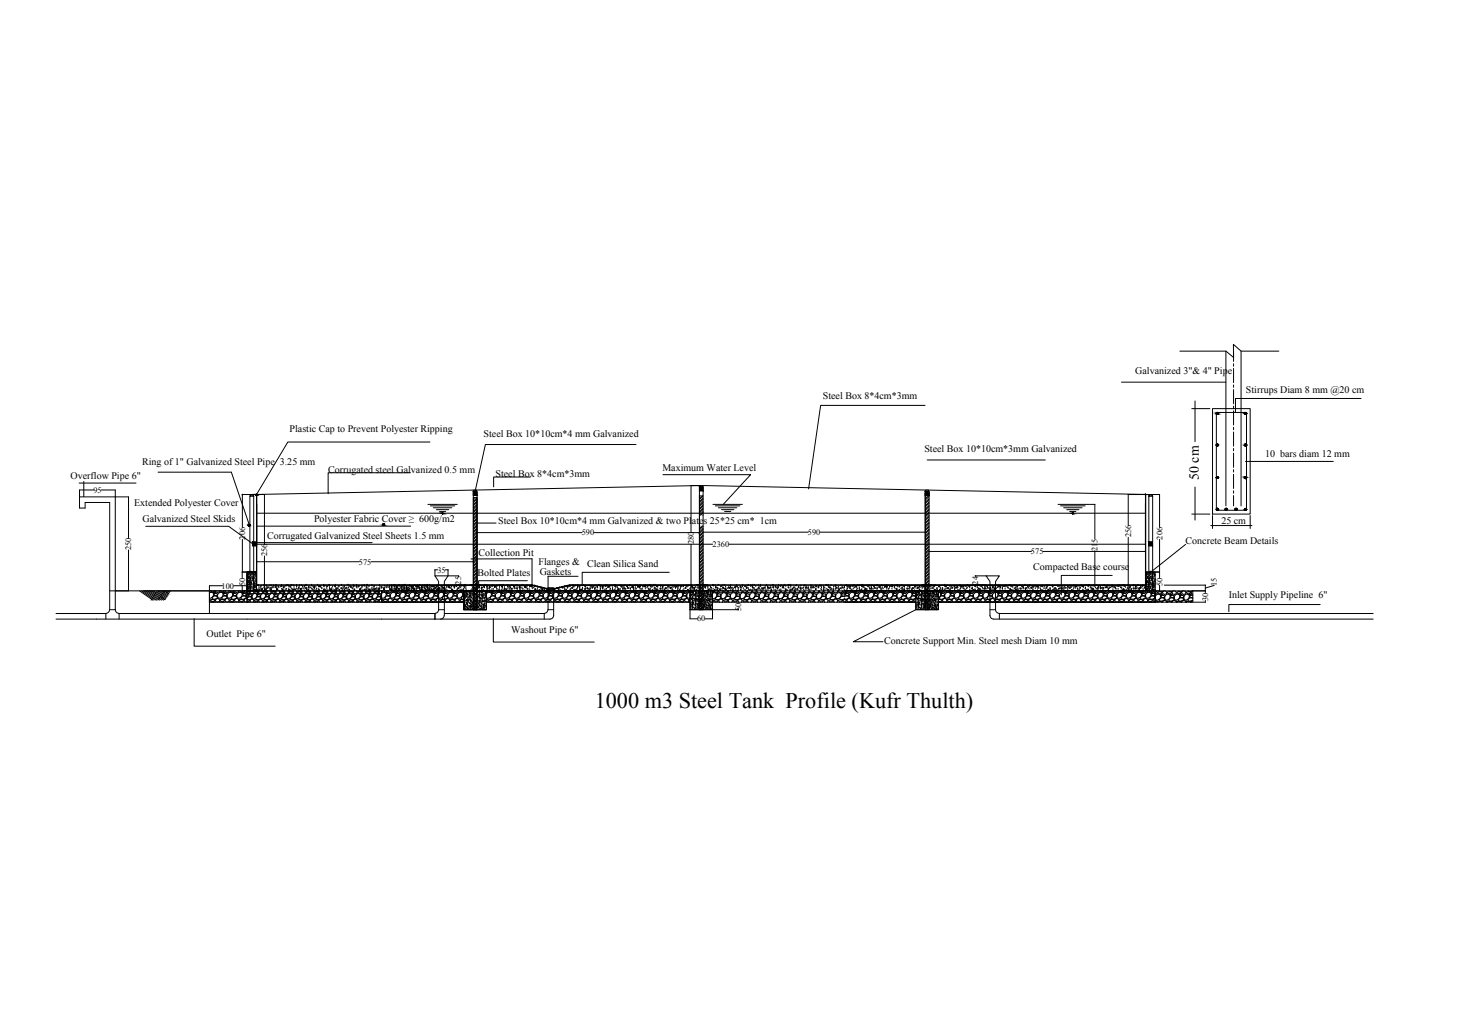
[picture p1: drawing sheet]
<svg xmlns="http://www.w3.org/2000/svg" width="420mm" height="297mm" viewBox="0 0 420 297" stroke-linecap="round" stroke-linejoin="round" font-family="sans-serif">
<defs><g id="words">
<text font-size="6.4" x="171.1" y="203.7">1000 m3 Steel Tank Profile (Kufr Thulth)</text>
<text font-size="4" x="345" y="138.1" transform="rotate(-90 345 138.1)">50 cm</text>
<g font-size="2.9">
<text x="326.7" y="107.7">Galvanized 3&quot;&amp; 4&quot; Pipe</text>
<text x="358.5" y="113.2">Stirrups Diam 8 mm @20 cm</text>
<text x="236.8" y="114.9">Steel Box 8*4cm*3mm</text>
<text x="83.3" y="124.3">Plastic Cap to Prevent Polyester Ripping</text>
<text x="139.2" y="125.9">Steel Box 10*10cm*4 mm Galvanized</text>
<text x="266" y="130.1">Steel Box 10*10cm*3mm Galvanized</text>
<text x="364.1" y="131.5">10 bars diam 12 mm</text>
<text x="20.3" y="137.8">Overflow Pipe 6&quot;</text>
<text x="40.9" y="133.9">Ring of 1&quot; Galvanized Steel Pipe 3.25 mm</text>
<text x="94.4" y="136.1">Corrugated steel Galvanized 0.5 mm</text>
<text x="142.6" y="137.3">Steel Box 8*4cm*3mm</text>
<text x="190.6" y="135.5">Maximum Water Level</text>
<text x="38.6" y="145.8">Extended Polyester Cover</text>
<text x="41" y="150.1">Galvanized Steel Skids</text>
<text x="76.9" y="155.3">Corrugated Galvanized Steel Sheets 1.5 mm</text>
<text x="90.4" y="150.1">Polyester Fabric Cover ≥ 600g/m2</text>
<text x="143.4" y="150.8">Steel Box 10*10cm*4 mm Galvanized &amp; two Plates 25*25 cm* 1cm</text>
<text x="351.5" y="150.8">25 cm</text>
<text x="137.7" y="160">Collection Pit</text>
<text x="341.2" y="156.7">Concrete Beam Details</text>
<text x="137.4" y="165.8">Bolted Plates</text>
<text x="155" y="162.6">Flanges &amp;</text>
<text x="155.3" y="165.4">Gaskets</text>
<text x="169" y="163.3">Clean Silica Sand</text>
<text x="297.3" y="164.2">Compacted Base course</text>
<text x="353.6" y="172.2">Inlet Supply Pipeline 6&quot;</text>
<text x="59.4" y="183.4">Outlet Pipe 6&quot;</text>
<text x="147.1" y="182.2">Washout Pipe 6&quot;</text>
<text x="254.5" y="185.3">Concrete Support Min. Steel mesh Diam 10 mm</text>
</g>
<g font-size="2.4">
<text x="26.9" y="141.8">95</text>
<text x="70.5" y="155.3" transform="rotate(-90 70.5 155.3)">206</text>
<text x="167.4" y="154.1">590</text>
<text x="232.5" y="154">590</text>
<text x="325.5" y="154.7" transform="rotate(-90 325.5 154.7)">256</text>
<text x="334.5" y="155.3" transform="rotate(-90 334.5 155.3)">206</text>
<text x="37.8" y="158.3" transform="rotate(-90 37.8 158.3)">250</text>
<text x="76.9" y="160.1" transform="rotate(-90 76.9 160.1)">256</text>
<text x="199.6" y="156.7" transform="rotate(-90 199.6 156.7)">280</text>
<text x="205" y="157.5">2360</text>
<text x="296.7" y="159.5">575</text>
<text x="315.9" y="158.6" transform="rotate(-90 315.9 158.6)">215</text>
<text x="103.3" y="162.5">575</text>
<text x="125.9" y="164.8">35</text>
<text x="63.8" y="169.4">100</text>
<text x="70.5" y="168.6" transform="rotate(-90 70.5 168.6)">50</text>
<text x="132.7" y="168.2" transform="rotate(-90 132.7 168.2)">25</text>
<text x="281.5" y="168.2" transform="rotate(-90 281.5 168.2)">24</text>
<text x="334.5" y="168.6" transform="rotate(-90 334.5 168.6)">50</text>
<text x="347.7" y="172.9" transform="rotate(-90 347.7 172.9)">30</text>
<text x="350.2" y="168.8" transform="rotate(-90 350.2 168.8)">15</text>
<text x="200.6" y="178.9">60</text>
<text x="213.3" y="175.8" transform="rotate(-90 213.3 175.8)">50</text>
</g>
</g></defs>
<!-- layer: 0 -->
<g fill="none" stroke="#000" stroke-width=".29">
<path d="M266.2 116.7h-30l-3.5 24M322.7 110h30.1M339.5 101.1h13.3l2.2 1.8v-3.8l2.2 2h10.8M343 117.6h5.2M343.9 115.4v11.7M348.9 117.6h10.9v30.4h-10.9zM350 118.7h8.7v28.2h-8.7zM352.8 101.1v44.5M355 101.1v2.9M355 104.7v.7M355 106.1v4M355 110.8v.7"/>
<path d="M355 112.2v4M355 116.9v.7M355 118.3v4M357.2 101.1v44.5M391.7 114.7h-36.2v4M22.8 139h16.3M24.1 138.6v4.3M45.5 135.9h21.1l5.2 15.3M118.1 136.1h-23.7v6M123.7 127.2h-40.9l-9 15.1v27.8M152.6 137.3h-10.5v2.8M183 127.9h-43.3l-2.9 13.4"/>
<path d="M190.8 136.6h25.2l-7.9 8.6M201.4 139.8h.9v.4h-.9zM202.3 139.8l128.4 2.5M266.8 132.4h34M355 123v.7M355 124.3v4.1M355 129.1v.7M355 130.4v4.1M355 135.2v.7M355 136.5v4.1M358.4 132.8h25.3M358.7 137.5h.1"/>
<path d="M358.7 132.8h.1M358.7 128.1h.1M358.7 123.4h.1M22.9 143h14.1v11.8M27 141h-4.1v5.2h1.6v-1.6h7.1v30.9h1.6M29.1 141h4.1v34.5M37 158.3v11.8h-3.8M41.9 151.5h23.9l6.9 5M69.7 142.3h2.3M69.8 142.4v9.4M69.8 155.3v9.3M72 142.3h.9v.5h-.9z"/>
<path d="M72.7 156h1.1v1.1h-1.1zM72.7 157.1h1.1M72.9 142.8h-1v27.3M72.9 142.3l128.5-2.5h-2.5v13.4M73 142.8v27.3h128.3l1-1.1M73 142.3h3.1M73.8 147.7h255.9M73.9 142.3v26M73.9 156.2h33.2M73.9 151.4h44.3M73.9 156.6h131.2M76.1 142.4v14.2"/>
<path d="M123.1 145.2h8.5M123.9 145.6h7M124.7 146.1h5.3M125.6 146.7h3.5M126.5 147.2h1.8M136.2 141.7h1.1v33.8h-1.1zM136.2 143.2h1.1v32.3h-1.1zM136.2 141.5h1.1v1.1h-1.1zM136.2 144.3l1.1-1.1v26.9M136.3 141.1h.8v.4h-.8zM136.3 143.2l-.1 .1M136.6 143.2l-.4 .5"/>
<path d="M137.3 147.4l-1.1 1.1M137.3 147.1l-1.1 1.1M137.3 144.5l-1.1 1.1M137.3 150.6h5.5M137.3 143.6l-1.1 1M137.3 145.5l-1.1 1.1M137.3 146.5l-1.1 1M137.3 148.4l-1.1 1.1M137.3 149.4l-1.1 1.1M137.3 150.3l-1.1 1.1M137.3 151.3l-1.1 1.1M137.3 152.3l-1.1 1.1"/>
<path d="M137.3 153.3l-1.1 1.1M137.3 154.2l-1.1 1.1M137.3 155.2l-1.1 1.1M137.3 156.2l-1.1 1.1M137.3 157.2l-1.1 1.1M137.3 158.1l-1.1 1.1M137.3 159.1l-1.1 1.1M137.3 144.2l-1.1 1.1M137.3 145.1l-1.1 1.1M137.3 146.1l-1.1 1.1M137.3 148.1l-1.1 1.1M137.3 149l-1.1 1.1"/>
<path d="M137.3 150l-1.1 1.1M137.3 151l-1.1 1.1M137.3 151.9l-1.1 1.1M137.3 152.9l-1.1 1.1M137.3 153.9l-1.1 1.1M137.3 154.9l-1.1 1.1M137.3 155.8l-1.1 1.1M137.3 156.8l-1.1 1.1M137.3 157.8l-1.1 1.1M137.3 158.8l-1.1 1.1M137.3 159.7l-1.1 1.1M137.3 153.3h30.2"/>
<path d="M170.9 153.3h30.3M198.9 156.6v13.5M201.2 153.3v.3M201.3 141.2h1v34.3h-1zM201.3 140.1h1v1.1h-1zM201.3 142.6v32.9M201.5 151.4l-.2 .2M201.5 142.6l-.2 .2M202.1 151.4l-.8 .8M202.1 142.6l-.8 .8M202.3 153.1v.1M202.3 142.7l-1 1.1"/>
<path d="M202.3 143.7l-1 1.1M202.3 144.7l-1 1M202.3 145.6l-1 1.1M202.3 146.6l-1 1.1M202.3 147.5l-.7 .8M202.3 151.4l-1 1.1M202.3 152.4l-1 1.1M202.3 153.4l-1 1.1M202.3 154.4l-1 1.1M202.3 155.3l-1 1.1M202.3 156.3l-1 1.1M202.3 157.3l-1 1.1"/>
<path d="M202.3 158.3l-1 1.1M202.3 159.2l-1 1.1M202.3 143.3l-1 1.1M202.3 144.3l-1 1.1M202.3 145.3l-1 1.1M202.3 146.2l-1 1.1M202.3 147.2l-1 1.1M202.3 148.2l-.1 .1M202.3 152.1l-1 1.1M202.3 153l-1 1.1M202.3 154l-1 1.1M202.3 155l-1 1.1"/>
<path d="M202.3 156l-1 1.1M202.3 156.9l-1 1.1M202.3 157.9l-1 1.1M202.3 158.9l-1 1.1M202.3 159.9l-1 1.1M202.4 153.2h30.2M205.2 145.2h8.4M205.9 145.6h7M206.7 146.1h5.3M207.6 146.7h3.6M208.5 147.2h1.8M209.8 156.6h119.8"/>
<path d="M236 153.2h30.3M266.3 141.9h1.1v33.6h-1.1zM266.3 141.4h1.1v1.2h-1.1zM266.3 141.9v33.6M266.3 141.1h.9v.4h-.9zM266.4 141.9l-.1 .1M267 141.9l-.7 .7M267.4 158.7h29.4M267.4 146.8l-1.1 1M267.4 147.4l-1.1 1.1M267.4 141.9l-1.1 1.1M267.4 142.9l-1.1 1"/>
<path d="M267.4 143.9l-1.1 1M267.4 144.8l-1.1 1.1M267.4 145.8l-1.1 1.1M267.4 147.8l-1.1 1M267.4 148.7l-1.1 1.1M267.4 149.7l-1.1 1.1M267.4 150.7l-1.1 1M267.4 151.7l-1.1 1M267.4 152.6l-1.1 1.1M267.4 153.6l-1.1 1.1M267.4 154.6l-1.1 1M267.4 155.5l-1.1 1.1"/>
<path d="M267.4 156.5l-1.1 1.1M267.4 157.5l-1.1 1.1M267.4 158.5l-1.1 1M267.4 159.4l-1.1 1.1M267.4 142.6l-1.1 1M267.4 143.5l-1.1 1.1M267.4 144.5l-1.1 1.1M267.4 145.5l-1.1 1M267.4 146.4l-1.1 1.1M267.4 148.4l-1.1 1.1M267.4 149.4l-1.1 1M267.4 150.3l-1.1 1.1"/>
<path d="M267.4 151.3l-1.1 1.1M267.4 152.3l-1.1 1M267.4 153.3l-1.1 1M267.4 154.2l-1.1 1.1M267.4 155.2l-1.1 1.1M267.4 156.1l-1.1 1.1M267.4 157.1l-1.1 1.1M267.4 158.1l-1.1 1.1M267.4 159.1l-1.1 1.1M300.2 158.7h29.4M304.5 145.2h10.6M305.2 145.6h7.1"/>
<path d="M306.1 146.1h5.3M307 146.7h3.5M307.8 147.2h1.8M315.1 145.2v9.9M315.1 158.5v9.9M324.6 142.3h6M324.7 142.4v8.8M324.7 154.7v15.4M329.6 142.3l.1 27.8M329.6 142.3v26h-165.7M329.6 158.7h.1M330.6 156h1v1.1h-1z"/>
<path d="M330.6 157.1h1M330.6 156h1M330.6 142.8v27.3M330.7 142.3h.9v.5h-.9zM330.7 142.8h1v27.3M331.6 142.3h2.1M333.7 142.4v9.4M333.7 155.3v11M341.2 156.7l-10 7.9M343 148h5.2M343.9 140.2v9.5M348.4 151.3h11.9"/>
<path d="M348.9 148.4v3.7M355 141.3v.7M355 142.6v3M358.7 142.2h.1M359.8 148.4v3.7M16.1 176.6h14.4M30.5 176.6v1.6M31.5 175.5l-.2 .6-.9 .4M31.6 170.1h28.7v6.5h-26M33.2 175.5l.4 .8 .7 .2M34.3 176.6h90.9v1.6M34.3 176.6v1.6"/>
<path d="M40.2 170.1l3.4 2.4M40.7 170.1l3.1 2.1M41.9 170.1l2.3 1.6M42.4 170.1l2 1.3M43 170.1l1.6 1.1M43.5 170.1l1.2 .8M44.1 170.1l.8 .5M45.3 170.1l-1.8 2.6M45.6 172.5l.4 .2M45.7 170.1l-1.9 2.6M45.8 172.2l.8 .5M46 171.9l1.1 .8"/>
<path d="M46.1 170.1l-1.9 2.6M46.2 171.7l1.3 .9M46.3 171.4l1.4 1M46.5 170.1l-1.9 2.6M46.6 171.1l1.3 1M46.7 170.9l1.4 .9M46.9 170.1l-1.9 2.6M46.9 170.6l1.3 .9M47.1 170.4l1.3 .9M47.8 170.1l-.1 .2M48.2 170.1l-.3 .4M48.6 170.1l-.4 .6"/>
<path d="M48.6 171l-1.3-.9-1.9 2.6M49 170.1l-.5 .8M55.9 178.1v7.9h23.3M60.3 170.7l.2-.2h.7l.3 .5-.2 .7-.7 .5-.3-.1M60.3 170.1h10.8v3.2h-10.8zM60.3 172.4l.2 .4-.2 .4M60.3 170.4h.1M60.3 173.2h.1M60.4 170.1l-.1 .3M60.7 170.1l.2 .3 .7-.1 .2-.2M60.7 172.6l.6-.1 .5 .3-.2 .3h-.7l-.3-.3zM61.2 173.3h.1"/>
<path d="M61.2 173.3h-.8M61.5 173.3h.5M61.5 170.5l.5 .1-.4 .2zM61.5 173.3h.1M61.5 171.5h.7l.4 .3-.1 .4-.6 .3-.7-.1-.2-.3zM61.8 170.8l.8 .3-.1 .4-.7-.1-.2-.3zM62 170.1l.1 .3 .5 .1 .5-.1 .1-.3M62.2 172.4l.4-.1 .5 .1 .1 .4-.1 .4h-1l-.1-.4zM62.6 171l.7-.5h.7l.2 .5-.2 .7-.6 .5-.5-.1-.3-.5zM63.4 170.1l.3 .3 .6-.1 .2-.2M63.5 172.6l.5-.1 .6 .3-.3 .3h-.6l-.3-.3zM64 173.3h.1"/>
<path d="M64 173.3h-.9M64 168.6h-3.7v1.5M64.2 173.3h.5M64.2 170.5l.6 .1-.5 .2zM64.2 173.3h.1M64.2 171.5h.8l.3 .3-.1 .4-.5 .3-.7-.1-.2-.3zM64.6 170.8l.7 .3-.1 .4-.7-.1-.2-.3zM64.8 170.1l.1 .3 .4 .1 .6-.1v-.3M64.9 172.4l.4-.1 .5 .1 .2 .4-.1 .4h-1l-.1-.4zM65.4 171l.6-.5h.7l.3 .5-.2 .7-.6 .5-.6-.1-.3-.5zM66.2 170.1l.2 .3 .7-.1 .2-.2M66.2 172.6l.6-.1 .5 .3-.2 .3h-.7l-.2-.3z"/>
<path d="M66.7 173.3h.1M66.7 173.3h-.8M67 173.3h.5M67 170.5l.5 .1-.4 .2zM67 173.3h.1M67 171.5h.7l.4 .3-.1 .4-.6 .3-.7-.1-.2-.3zM67.3 168.6h3.8v1.5M67.3 170.8l.8 .3-.1 .4-.7-.1-.2-.3zM67.5 170.1l.1 .3 .5 .1 .5-.1 .1-.3M67.7 172.4l.4-.1 .5 .1 .1 .4-.1 .4h-1l-.1-.4zM68.1 171l.7-.5h.7l.3 .5-.3 .7-.6 .5-.5-.1-.3-.5zM68.9 170.1l.3 .3 .6-.1 .2-.2"/>
<path d="M69 172.6l.5-.1 .6 .3-.3 .3h-.6l-.3-.3zM69.5 173.3h.1M69.5 173.3h-.8M69.7 173.3h.5M69.7 170.5l.6 .1-.5 .2zM69.7 168.5v1.6M69.7 173.3h.1M69.8 171.5h.7l.4 .3-.2 .4-.5 .3-.7-.1-.2-.3zM70.1 170.8l.8 .3-.2 .4-.7-.1-.2-.3zM70.3 170.1l.1 .3 .7 .1M71.1 172.1h.1M71.1 164.6h2.7v5.5h-2.7h2.7v-5.5h-2.7v5.5z"/>
<path d="M71.1 169.9h.1M71.1 164.6h2.7v5.5h-2.7zM71.1 170.1h38.7v3.2h-38.7zM71.1 170.1h-29.8l2.7 1.9M71.1 172.1l.4-.8-.3-.4-.3 .1v.6l.2 .5M71.1 164.6l-1.4 .1v1.6M71.1 172.4h-.7l-.1 .4 .1 .4h.7M71.1 165.8l.1-.1zM71.1 170.2l.7 .2-.2 .3h-.5M71.1 172.7l.7 .2-.2 .3h-.5M71.1 172.3l.4-.5 1 .2-.1 .4-.5 .2h-.6l-.2-.3M71.1 166.8h.1"/>
<path d="M71.1 165.7h.1M71.2 166.7h.1M71.2 169.6h.1M71.2 170.1h.8M71.3 168.6h.1M71.3 169.1h.1M71.3 169.9h.1M71.4 167.1h.1M71.3 167.5h.1M71.3 168h.1M71.3 167.9h.1M71.3 168.5h.1"/>
<path d="M71.4 166.4h.1M71.4 166.9h.1M71.4 167.4h.1M71.4 165.1h.1M71.4 164.8h.1M71.4 165.3h.1M71.4 165.9h.1M71.4 165h.1M71.4 165.6h.1M71.4 168.4h.1M71.4 167.5l-.1 .2zM71.5 169.1h.1"/>
<path d="M71.5 164.8h.1M71.5 170.9h.5l-.4 .2zM71.5 168.4h.1M71.5 166.3h.1M71.5 169.5l.2-.2zM71.6 166.1h.1M71.6 169.5h.1M71.6 171.4l.2-.3 .5 .1 .2 .3-.1 .2h-.6zM71.6 166.3h.1M71.6 173.3h.1M71.6 167.4h.1M71.6 165.4h.1"/>
<path d="M71.6 170.1h.1M71.6 169.1h.1M71.7 166.5h.1M71.8 165.9h.1M71.7 167.3h.1M71.7 167.9h.1M71.8 167.6h.1M71.8 164.9h.1M71.8 165h.1M72 168.9h.1M71.9 168.4h.1M71.9 168.8h.1"/>
<path d="M71.9 166.7h.1M71.9 164.6h.1M71.9 168.2h.1M72 168.8h.1M72 165.5h.1M72 166.7h.1M72 165.7h.1M72.1 169h.1M72.1 169.6h.1M72.2 164.7h.1M72.1 167.9h.1M72.1 168.5h.1"/>
<path d="M72.1 170.1l-.1 .3 .1 .4 .4 .1 .4-.1 .2-.4-.3-.3M72.2 166.3h.1M72.2 166.8h.1M72.2 167.4h.1M72.2 166.6h.1M72.2 167.2h.1M72.2 169.9h.1M72.2 165.2h.1M72.2 165.7h.1M72.2 170.1h.1M72.4 167.7h.1M72.3 168.4h.1"/>
<path d="M72.3 167.8h.1M72.3 164.9h.1M72.4 173.3l-.3-.1-.1-.3 .1-.3 .4-.2 .4 .2 .2 .3-.4 .4M72.4 164.9h.1M72.5 168.2h.1M72.5 166.2h.1M72.5 169.1h.1M72.5 168.9h.1M72.5 169.5h.1M72.5 169.3h.1M72.5 167.3h.1M72.5 165.2h.1"/>
<path d="M72.5 165.2v.1zM72.5 171.3l.6-.5 .6 .1 .3 .4-.2 .6-.6 .5h-.5zM72.6 166h.1M72.6 166.6h.1M72.7 165.1h.1M72.8 166.6h.1M72.8 167.1h.1M72.8 168.2h.1M72.8 166l.2-.1zM72.9 169.6h.1M72.9 170h.1M72.9 168.6h.1"/>
<path d="M72.9 166.6h.1M72.9 165.7h.1M72.9 168.9h.1M72.9 169.4h.1M72.9 168.3h.1M72.9 166.8h.1M73 167.3h.1M73 167.8h.1M73 168.3h.1M73 167.7h.1M73 166.2h.1M73 166.7h.1"/>
<path d="M73 165.4h.1M73 166h.1M73 169.9h.1M73.1 165.1h.1M73.1 165.6h.1M73.1 167.9l.1-.1zM73.2 165.4h.1M73.1 167.4h.1M73.1 169.4h.1M73.1 173.3h.4M73.1 173.3h.1M73.1 168.5h.1"/>
<path d="M73.2 166.5h.1M73.2 164.9h.1M73.2 168.9h.1M73.3 168.4h.1M73.3 172.7l1 .2-.2 .3h-.6l-.3-.3zM73.3 170.2l1 .2-.2 .3h-.6l-.3-.3zM73.3 167.7h.1M73.3 168.2h.1M73.3 169.1h.1M73.4 169.6l-.1 .2 .1-.2M73.4 164.7h.1M73.4 165.3h.1"/>
<path d="M73.4 168.1h.1M73.4 166h.1M73.4 166.6h.1M73.5 169.2h.1M73.5 167.1h.1M73.5 165.1h.1M73.5 168.8h.1M73.6 165.1h.1M73.6 165.9h.1M73.7 165.3h.1M73.7 167.2h.1M73.6 168.3h.1"/>
<path d="M73.7 169.9h.1M73.7 169.3h.1M73.7 170.1h.1M73.8 168.2h.1M73.8 168.8h.1M73.8 167h.1M73.8 167.6h.1M73.8 166.8h.1M73.8 165.7h.1M73.8 167.7h.1M73.8 168.5h79.3M73.8 168.3h79.3"/>
<path d="M73.9 170.9h.5l-.3 .2zM73.9 161.7h29.5M74 171.8h.7l.3 .2-.1 .4-.5 .2h-.7l-.1-.3zM74.1 169.8h.1M74.1 173.3h.1M74.2 168.5h.1M74.3 168.6h.1M74.4 168.7h.1M74.4 172.9l.4 .4M74.5 169.7h.1M74.5 172.9l.1-.3h.8l.2 .3-.2 .3-.3 .1M74.5 170.1h-.8"/>
<path d="M74.5 169.2h.1M74.6 170.1l-.1 .3M74.7 169.9h.1M74.8 169.7h.1M74.9 169.1h.1M75 171.3l.6-.5 .6 .1 .2 .4-.1 .6-.6 .5h-.5zM75 171.4l-.7-.3-.2 .3 .1 .3h.7l.1-.2M75.1 169.1h.1M75.1 169.6h.1M75.2 168.7h.1M75.3 169.7h.1M75.3 170.1l.3 .3-.2 .4h-.8l-.2-.4"/>
<path d="M75.4 169.6h.1M75.5 169.7h.1M75.6 169.6h.1M75.6 173.3h.4M75.8 172.7l1 .2-.2 .3h-.6l-.3-.3zM75.8 170.2l1 .2-.2 .3h-.6zM75.9 169.2h.1M75.9 168.5h.1M76.1 160v10.1M76.1 169.7h.1M76.2 170.1h.7M76.3 169.5h.1"/>
<path d="M76.4 169.9h.1M76.4 170.9h.5l-.4 .2zM76.5 171.8l1 .2-.2 .4-.5 .2h-.6l-.2-.3zM76.5 168.6h.1M76.5 171.4l.3-.3 .5 .1 .2 .3-.2 .2h-.6zM76.5 173.3h.2M76.6 169.5h.1M76.7 168.6h.1M76.7 169.7h.1M76.8 169.1h.1M76.9 172.9l.1 .3 .3 .1M76.9 172.9l.2-.3h.8l.1 .3-.4 .4"/>
<path d="M77 169.4h.1M77.1 169.1h.1M77.1 170.1l-.2 .3M77.2 169.2h.1M77.4 169.1h.1M77.5 171.3l.5-.5 .6 .1 .3 .4-.2 .6-.5 .5h-.5zM77.6 169.6h.1M77.7 168.5h.1M77.8 169.3h.1M77.8 170.1l.2 .3-.1 .4h-.9l-.1-.4M77.9 169.7h.1M78 173.3h.5"/>
<path d="M78 173.3h.1M78.1 169.3h.1M78.1 169.7h.1M78.1 168.6h.1M78.1 169.9h.1M78.3 172.7l1 .2-.3 .3h-.5l-.3-.3zM78.3 170.2l1 .2-.3 .3h-.5l-.3-.3zM78.5 169.2h.1M78.5 169.1h.1M78.7 170.1h.1M78.7 168.6h.1M78.8 168.7h.1"/>
<path d="M78.9 169.1h.1M78.9 170.9h.5l-.4 .2zM78.9 171.8h.7l.3 .2-.1 .4-.5 .2h-.6l-.2-.3zM79 173.3h.2M79.3 169.1h.1M79.3 169.2h.1M79.4 168.5h.1M79.4 172.9l.4 .4M79.4 172.9l.2-.3h.7l.2 .3-.1 .3-.3 .1M79.4 170.1h-.7M79.6 169.1h.1M79.6 168.6h.1"/>
<path d="M79.6 169.7h.1M79.6 170.1l-.2 .3M79.6 169.6h.1M79.8 169.7h.1M79.8 169.9h.1M80 169.8h.1M80 171.3l.5-.5 .6 .1 .3 .4-.2 .6-.5 .5h-.5zM80 171.4l-.7-.3-.3 .3 .2 .3h.6l.2-.2M80 169h.1M80.2 169h.1M80.2 169.1h.1M80.3 170.1l.2 .3-.1 .4h-.9l-.1-.4"/>
<path d="M80.5 173.3h.4M80.8 168.9h.1M80.8 172.7l.9 .2-.2 .3h-.6l-.2-.3zM80.8 170.2l.9 .2-.2 .3h-.6zM81 168.7h.1M81 172.3l.4-.5 1 .2-.1 .4-.5 .2h-.6zM81 168.6h.1M81.1 168.9h.1M81.1 169.6h.1M81.1 168.5h.1M81.1 170.1h.1M81.3 169.7h.1"/>
<path d="M81.4 170.9h.5l-.4 .2zM81.5 168.8h.1M81.5 171.4l.2-.3 .5 .1 .2 .3-.1 .2h-.6zM81.5 173.3h.1M81.5 169.2h.1M81.5 169.9h.1M81.6 169.3h.1M81.7 169.1h.1M81.9 170.1h-.7M81.9 169h.1M82 170.1l-.1 .3 .1 .4 .4 .1 .4-.1 .2-.4-.3-.3M82.1 169.7h.1"/>
<path d="M82.2 168.7h.1M82.3 173.3l-.3-.1-.1-.3 .1-.3 .4-.2 .4 .2 .2 .3-.4 .4M82.4 168.6h.1M82.5 169.6h.1M82.5 171.3l.5-.5 .6 .1 .3 .4-.2 .6-.6 .5h-.5zM82.5 168.7h.1M82.8 168.5h.1M83 168.6h.1M83 169.7h.1M83 173.3h.4M83 173.3h.1M83 170h.1"/>
<path d="M83.2 169.1h.1M83.2 168.7h.1M83.2 172.7l1 .2-.2 .3h-.6l-.3-.3zM83.2 170.2l1 .2-.2 .3h-.6l-.3-.3zM83.3 168.8h.1M83.3 169.9h.1M83.5 170h.1M83.5 172.3l.4-.5 1 .2-.1 .4-.5 .2h-.7zM83.6 169h.1M83.6 170.1h.1M83.7 168.5h.1M83.7 169.2h.1"/>
<path d="M83.8 170.9h.5l-.3 .2zM83.9 168.5h.1M83.9 169.6h.1M84 171.4l.2-.3 .5 .1 .2 .3-.1 .2h-.7zM84 173.3h.1M84 168.5h.1M84.2 169.9h.1M84.3 169.7h.1M84.3 172.9l.5 .4M84.4 172.9l.1-.3h.8l.2 .3-.2 .3-.3 .1M84.4 169.8h.1M84.4 170.1h-.8"/>
<path d="M84.5 169.9h.1M84.5 168.5h.1M84.5 170.1l-.1 .3M84.6 169.1h.1M84.7 169.7h.1M84.9 169.8h.1M84.9 169.9h.1M84.9 171.3l.6-.5 .6 .1 .2 .4-.1 .6-.6 .5h-.5zM85.2 170.1h.1M85.3 170.1l.2 .3-.2 .4h-.8l-.2-.4M85.3 168.5h.1M85.4 169.6h.1"/>
<path d="M85.4 168.8h.1M85.4 169h.1M85.5 173.3h.4M85.5 173.3h.1M85.7 169.7h.1M85.7 172.7l1 .2-.2 .3h-.6l-.3-.3zM85.7 170.2l1 .2-.2 .3h-.6zM85.9 169.3h.1M86 169.6h.1M86 169.3h.1M86.1 169h.1M86.1 170.1h.1"/>
<path d="M86.2 168.5h.1M86.3 170.9h.5l-.4 .2zM86.4 171.8h.6l.4 .2-.1 .4-.6 .2h-.6l-.2-.3zM86.4 169.6h.1M86.4 169.7h.1M86.4 173.3h.2M86.5 169.8h.1M86.7 169.9h.1M86.7 171.1l.7 .3-.1 .3h-.7l-.2-.3zM86.7 168.5h.1M86.8 169.6h.1M86.9 170.1h-.8"/>
<path d="M87 170.1l-.2 .3 .1 .4 .5 .1 .4-.1 .1-.4-.2-.3M87.1 169h.1M87.2 169.5h.1M87.2 173.3l-.3-.1v-.3l.1-.3 .4-.2 .4 .2 .1 .3-.4 .4M87.4 171.3l.6-.5 .6 .1 .2 .4-.2 .6-.5 .5h-.5zM87.5 169.5h.1M87.5 169h.1M87.6 170.1h.1M87.6 168.8h.1M87.7 168.9h.1M87.9 169.4h.1M88 168.5h.1"/>
<path d="M88 173.3h.4M88 173.3h.1M88.2 169.3h.1M88.2 169.7h.1M88.2 172.7l1 .2-.3 .3h-.5l-.3-.3zM88.2 170.2l1 .2-.3 .3h-.5l-.3-.3zM88.3 169.5h.1M88.3 168.5h.1M88.4 169.9h.1M88.6 170.1h.1M88.7 169.3h.1M88.7 169.8h.1"/>
<path d="M88.8 169.9h.1M88.8 169h.1M88.8 170.9h.5l-.4 .2zM88.9 171.8h.6l.3 .2-.1 .4-.5 .2h-.6l-.2-.3zM88.9 169h.1M88.9 171.4l.3-.3 .4 .1 .3 .3-.2 .2h-.6zM88.9 173.3h.2M89 169.3h.1M89 170.1h.1M89.4 170.1h-.8M89.4 169.2h.1M89.5 170.1l-.2 .3 .1 .4 .5 .1 .4-.1 .1-.4-.2-.3"/>
<path d="M89.6 168.5h.1M89.7 169.5h.1M89.7 173.3l-.3-.1-.1-.3 .2-.3 .4-.2 .3 .2 .2 .3-.1 .3-.3 .1M89.8 168.8h.1M89.9 169.7h.1M89.9 171.3l.6-.5 .5 .1 .3 .4-.2 .6-.5 .5h-.5zM90.1 169.9h.1M90.2 169.1h.1M90.2 170.1h.1M90.4 169.3h.1M90.4 169h.1M90.5 169.1h.1"/>
<path d="M90.5 170h.1M90.5 173.3h.3M90.5 173.3h-.1M90.5 169.4h.1M90.5 169h.1M90.7 172.7l.9 .2-.2 .3h-.6l-.2-.3zM90.7 170.2l.9 .2-.2 .3h-.6zM90.9 169h.1M91 169.9h.1M91 170.1h.8M91.1 169.5h.1M91.3 170.9h.5l-.4 .2z"/>
<path d="M91.3 171.8h.7l.3 .2-.1 .4-.5 .2h-.6l-.2-.3zM91.4 168.5h.1M91.4 171.4l.2-.3 .5 .1 .2 .3-.1 .2h-.6zM91.4 173.3h.2M91.6 169.7h.1M91.6 168.9h.1M91.8 172.9l.4 .4M91.8 169.9h.1M91.8 172.9l.1-.3h.8l.2 .3-.4 .4M91.8 168.9h.1M91.9 168.9h.1M91.9 170h.1"/>
<path d="M91.9 170.1l-.1 .3M92 168.8h.1M92.1 168.9h.1M92.2 169h.1M92.4 168.8h.1M92.4 171.3l.5-.5 .6 .1 .3 .4-.2 .6-.6 .5h-.5zM92.6 169.5h.1M92.6 169.3h.1M92.7 170.1l.2 .3-.2 .4h-.8l-.1-.4M92.9 173.3h.4M92.9 173.3h.1M93.1 168.5h.1"/>
<path d="M93.1 168.7h.1M93.1 172.7l1 .2-.2 .3h-.6l-.3-.3zM93.1 170.2l1 .2-.2 .3h-.6l-.3-.3zM93.2 169.9h.1M93.2 169h.1M93.2 170h.1M93.3 170h.1M93.3 169.7h.1M93.4 168.7h.1M93.5 169.9h.1M93.5 170.1h.1M93.6 170.1h.1"/>
<path d="M93.8 170.9h.5l-.4 .2zM93.8 168.6h.1M93.8 171.8h.7l.3 .2-.1 .4-.5 .2h-.7l-.1-.3zM93.9 170h.1M93.9 171.4l.2-.3 .5 .1 .2 .3-.1 .2h-.6zM93.9 169h.1M93.9 173.3h.1M93.9 173.3h.2M94.1 169.4h.1M94.3 168.9h.1M94.3 170.1h-.8M94.3 170h.1"/>
<path d="M94.4 170.1l-.1 .3 .1 .4 .4 .1 .4-.1 .2-.4-.2-.3M94.6 168.5h.1M94.7 173.3l-.3-.1-.1-.3 .1-.3 .4-.2 .4 .2 .2 .3-.2 .3-.3 .1M94.8 169.9h.1M94.8 168.9h.1M94.8 169.4h.1M94.8 168.5h.1M94.9 168.5h.1M94.9 171.3l.5-.5 .6 .1 .3 .4-.2 .6-.6 .5h-.5zM94.9 169.5h.1M95 169.7h.1M95.1 169.9h.1"/>
<path d="M95.2 170.1h.1M95.2 169.9h.1M95.4 169.9h.1M95.4 173.3h.4M95.4 169.4h.1M95.6 172.7l1 .2-.2 .3h-.6l-.3-.3zM95.6 170.2l1 .2-.2 .3h-.6zM95.7 169h.1M95.8 169.8h.1M96 170.1h.8M96.2 169.9h.1M96.2 168.9h.1"/>
<path d="M96.3 170.9h.4l-.4 .2zM96.3 171.8h.6l.4 .2-.1 .4-.6 .2h-.6l-.1-.3zM96.3 171.4l.3-.3 .5 .1 .2 .3-.1 .2h-.7zM96.3 173.3h.2M96.5 168.9h.1M96.5 168.5h.1M96.5 169h.1M96.6 169.7h.1M96.7 169.7h.1M96.7 172.9l.4 .4M96.8 172.9l.1-.3h.8l.1 .3-.4 .4M96.8 169.6h.1"/>
<path d="M96.9 170.1l-.1 .3M96.9 169.4h.1M97 169.9h.1M97.1 169.4h.1M97.3 169.6h.1M97.3 171.3l.6-.5 .6 .1 .2 .4-.2 .6-.5 .5h-.5zM97.4 169h.1M97.6 168.9h.1M97.6 170.1l.2 .3-.1 .4h-.8l-.2-.4M97.6 169.9h.1M97.7 170h.1M97.9 173.3h.4"/>
<path d="M98.1 169.5h.1M98.1 172.7l1 .2-.3 .3h-.5l-.3-.3zM98.1 170.2l1 .2-.3 .3h-.5l-.3-.3zM98.2 168.5h.1M98.3 169.4h.1M98.4 169.4h.1M98.5 169.7h.1M98.5 170.1h.1M98.7 169.9h.1M98.7 169h.1M98.7 170.9h.5l-.4 .2zM98.8 169.4h.1"/>
<path d="M98.8 171.8h.6l.3 .2-.1 .4-.5 .2h-.6l-.2-.3zM98.8 173.3h.2M99.1 168.8h.1M99.1 169h.1M99.1 171.1l.7 .3-.2 .3h-.6l-.2-.3zM99.1 169.9h.1M99.3 169.5h.1M99.3 170.1h-.8M99.3 169.6h.1M99.4 170.1l-.2 .3 .1 .4 .5 .1 .4-.1 .1-.4-.2-.3M99.6 169.3h.1M99.6 173.3l-.3-.1-.1-.3 .2-.3 .4-.2 .3 .2 .2 .3-.1 .3-.3 .1"/>
<path d="M99.8 169.4h.1M99.8 169.3h.1M99.8 171.3l.6-.5 .6 .1 .2 .4-.2 .6-.5 .5h-.5zM99.9 170h.1M99.9 168.5h.1M100.1 169.7h.1M100.3 169.2h.1M100.3 173.3h.4M100.4 168.5h.1M100.4 169.9h.1M100.5 168.8h.1M100.6 169.9h.1"/>
<path d="M100.6 172.7l.9 .2-.2 .3h-.6l-.2-.3zM100.6 170.2l.9 .2-.2 .3h-.6zM100.8 169h.1M100.9 169h.1M101 170.1h.8M101 169.1h.1M101.2 170.9h.5l-.4 .2zM101.2 171.8h.7l.3 .2-.1 .4-.5 .2h-.6l-.2-.3zM101.3 169.1h.1M101.3 169.3h.1M101.3 171.4l.2-.3 .6 .1 .1 .3-.1 .2h-.6zM101.3 173.3h.2"/>
<path d="M101.5 169.5h.1M101.7 168.5h.1M101.7 172.9l.4 .4M101.7 172.9l.1-.3h.8l.2 .3-.4 .4M101.8 169h.1M101.8 170.1l-.1 .3M101.9 169.7h.1M101.9 168.8h.1M102 169.9h.1M102.1 170h.1M102.1 169.9h.1M102.3 171.3l.6-.5 .5 .1 .3 .4-.2 .6-.6 .5h-.5z"/>
<path d="M102.5 168.9h.1M102.5 169h.1M102.6 168.5h.1M102.6 170.1l.2 .3-.2 .4h-.8l-.1-.4M102.6 168.6h.1M102.7 169.3h.1M102.8 168.9h.1M102.8 173.3h.4M103 172.7l1 .2-.2 .3h-.6l-.3-.3zM103 170.2l1 .2-.2 .3h-.6l-.3-.3zM103.2 169h.1M103.2 168.8h.1"/>
<path d="M103.4 168.8h.1M103.4 169.8h.1M103.4 170.1h.1M103.6 169.7h.1M103.7 170.9h.5l-.4 .2zM103.7 169.5h.1M103.7 171.8h.7l.3 .2-.1 .4-.5 .2h-.7l-.1-.3zM103.8 169.6h.1M103.8 171.4l.2-.3 .5 .1 .2 .3-.1 .2h-.6zM103.8 173.3h.2M103.8 169.8h.1M104 168.7h.1"/>
<path d="M104.1 169.3h.1M104.2 169h.1M104.2 170.1h-.8M104.3 168.7h.1M104.3 170.1h.1M104.3 170.1l-.1 .3 .1 .4 .4 .1 .4-.1 .2-.4-.2-.3M104.5 170.1h.1M104.6 173.3l-.3-.1-.1-.3 .1-.3 .4-.2 .4 .2 .2 .3-.2 .3-.3 .1M104.7 168.6h.1M104.8 170h.1M104.8 171.3l.5-.5 .6 .1 .3 .4-.2 .6-.6 .5h-.5zM104.8 168.5h.1"/>
<path d="M104.8 168.8h.1M104.9 169.8h.1M105.2 170h.1M105.3 173.3h.4M105.3 169.7h.1M105.4 169.1h.1M105.5 168.5h.1M105.5 169.8h.1M105.5 172.7l1 .2-.2 .3h-.6l-.3-.3zM105.5 170.2l1 .2-.2 .3h-.6zM105.6 169.3h.1M105.7 168.5h.1"/>
<path d="M105.9 169.6h.1M105.9 170.1h.8M105.9 169h.1M106 169.9h.1M106.2 170.9h.4l-.4 .2zM106.2 171.8h.6l.4 .2-.1 .4-.6 .2h-.6l-.1-.3zM106.2 169.9h.1M106.2 173.3h.2M106.3 168.8h.1M106.3 169.8h.1M106.5 170.1h.1M106.6 172.9l.4 .4"/>
<path d="M106.7 172.9l.1-.3h.8l.1 .3-.4 .4M106.7 169.8h.1M106.8 161.7h29.4M106.8 170.1l-.1 .3M107 168.5h.1M107 169.7h.1M107 169.3h.1M107.1 168.6h.1M107.2 171.3l.6-.5 .6 .1 .3 .4-.3 .6-.5 .5h-.5zM107.2 171.4l-.7-.3-.3 .3 .3 .3h.6l.1-.2M107.3 169.8h.1M107.5 169.7h.1"/>
<path d="M107.5 170.1l.2 .3-.1 .4h-.8l-.2-.4M107.6 169.1h.1M107.6 169h.1M107.7 169.6h.1M107.8 168.7h.1M107.8 169.8h.1M107.8 173.3h.4M107.8 173.3h.1M108 170.2l1 .2-.3 .3h-.5l-.3-.3zM108 172.7l1 .2-.3 .3h-.5l-.3-.3zM108.1 169.6h.1M108.2 169.6h.1"/>
<path d="M108.2 169.7h.1M108.2 172.3l.5-.5 .9 .2-.1 .4-.5 .2h-.6zM108.4 170.1h.1M108.4 169.3h.1M108.6 170.9h.5l-.4 .2zM108.7 169.7h.1M108.7 171.4l.3-.3 .5 .1 .2 .3-.2 .2h-.6zM108.7 173.3h.2M109 169.5h.1M109 169.8h.1M109.2 170.1h-.8M109.2 169.4h.1"/>
<path d="M109.2 168.7h.1M109.2 169.7h.1M109.2 168.6h.1M109.3 170.1l-.2 .3 .1 .4 .5 .1 .5-.4h.7l.3 .5-.3 .7-.6 .5-.5-.1M109.4 169h.1M109.7 169.4h.1M109.8 169.1h.1M109.8 170.1v3.2h23.7M109.8 172.4l.4 .4-.4 .4M109.8 171.3v.8M109.8 172.5l-.5 .1-.2 .3 .1 .3 .3 .1M109.9 169.2h.1"/>
<path d="M110.1 170.1l-.3 .4M110.3 169.6h.1M110.4 170.1l.2 .3 .7-.1 .2-.2M110.4 169.3h.1M110.4 169.7h.1M110.4 172.6l1.1 .2-.2 .3h-.7l-.3-.3zM110.6 168.7h.1M110.6 169.7h.1M110.7 169.3h.1M110.7 169.8h.1M110.9 173.3h.1M110.9 173.3h-.8"/>
<path d="M111.1 169h.1M111.2 169.2h.1M111.2 173.3h.5M111.2 170.5l.5 .1-.4 .2zM111.2 173.3h.1M111.2 171.5h.7l.4 .3-.1 .4-.6 .3-.7-.1-.2-.3zM111.4 169.2h.1M111.4 168.6h.1M111.5 168.7h.1M111.5 170.8l.8 .3-.1 .4-.7-.1-.2-.3zM111.7 172.8l.1 .4 .5 .1 .5-.1 .1-.4-.1-.4-.5-.1-.4 .1-.2 .4M111.7 170.1l.1 .3 .5 .1 .5-.1 .1-.3"/>
<path d="M111.9 169.1h.1M112 169.1h.1M112.1 168.6h.1M112.1 169.7h.1M112.2 169.1h.1M112.3 171l.7-.5h.6l.3 .5-.2 .7-.6 .5-.6-.1zM112.4 169.8h.1M112.5 168.5h40.6l4.6 1.1h1.6l4.6-1.1h165.8v1.6h-86.6M112.5 169.7h.1M112.6 169.6h.1M112.6 168.3h.1M112.6 169h.1"/>
<path d="M112.6 169.9h.1M112.6 169.1h.1M112.7 169.8h.1M112.8 169h.1M112.8 169.2h.1M112.8 169.7h.1M112.8 173.3h.9M113.1 169.8h.1M113.1 170.1l.3 .3 .6-.1 .2-.2M113.2 172.6l1.1 .2-.3 .3h-.6l-.3-.3zM113.4 168.5h.1M113.4 168.9h.1"/>
<path d="M113.4 169.6h.1M113.5 169h.1M113.5 168.6h.1M113.6 169.7h.1M113.7 168.8h.1M113.7 168.7h.1M113.7 169.2h.1M113.9 169.7h.1M113.9 173.3h.5M113.9 170.5l.5 .1-.4 .2zM113.9 173.3h.1M113.9 171.5h.8l.3 .3-.1 .4-.6 .3-.6-.1-.2-.3z"/>
<path d="M114.1 169.1h.1M114.1 169.8h.1M114.1 168.8h.1M114.1 169.6h.1M114.1 169h.1M114.2 170.1h.1M114.2 169.2h.1M114.3 169.1h.1M114.3 170.8l.7 .3-.1 .4-.7-.1-.2-.3zM114.3 169.3h.1M114.4 172.8l.2 .4 .4 .1 .5-.1 .2-.4-.2-.4-.5-.1-.4 .1-.1 .4M114.5 170.1l.1 .3 .4 .1 .5-.1 .1-.3"/>
<path d="M114.5 169h.1M114.5 169.7h.1M114.6 169.6h.1M114.7 169.6h.1M114.8 169.7h.1M114.8 168.5h.1M114.8 169.6h.1M114.9 168.7h.1M115 169.7h.1M115 168.6h.1M115.1 171l.6-.5h.7l.3 .5-.3 .7-.5 .5-.6-.1zM115.1 168.7h.1"/>
<path d="M115.2 169h.1M115.3 169.5h.1M115.4 170.1h.1M115.4 169.2h.1M115.6 169h.1M115.6 169.6h.1M115.6 168.6h.1M115.6 169.4h.1M115.6 170.1h.1M115.6 173.3h.8M115.6 170h.1M115.7 169.1h.1"/>
<path d="M115.7 168.6h.1M115.8 169.8h.1M115.9 168.7h.1M115.9 170.1l.2 .3 .7-.1 .2-.2M115.9 172.6l1.1 .2-.2 .3h-.7l-.2-.3zM116 168.8h.1M116.1 169.4h.1M116.1 170h.1M116.2 169h.1M116.3 169.7h.1M116.3 168.5h.1M116.3 169.1h.1"/>
<path d="M116.3 169.5h.1M116.4 168.5h.1M116.4 169.6h.1M116.4 168.6h.1M116.4 169.2h.1M116.6 168.5h.1M116.7 173.3h.5M116.7 170.5l.5 .1-.4 .2zM116.7 173.3h.1M116.7 171.5h.7l.4 .3-.1 .4-.6 .3-.7-.1-.2-.3zM116.8 169.3h.1M116.9 169.9h.1"/>
<path d="M116.9 169.6h.1M116.9 169h.1M117 169h.1M117 169.7h.1M117 170.1h.1M117 170.8l.8 .3-.1 .4-.7-.1-.2-.3zM117.1 169.3h.1M117.1 169.8h.1M117.1 169.1h.1M117.2 170.1l.1 .3 .5 .1 .5-.1 .1-.3M117.3 169.6h.1M117.4 172.4l.4-.1 .5 .1 .1 .4-.1 .4h-1l-.1-.4z"/>
<path d="M117.5 169.8h.1M117.5 169.2h.1M117.8 169.5h.1M117.8 171l.7-.5h.6l.4 .5-.3 .7-.6 .5-.6-.1zM117.9 169.6h.1M117.9 168.5h.1M117.9 169h.1M118 168.7h.1M118 169.7h.1M118.1 168.8h.1M118.3 169.1h.1M118.3 169.7h.1"/>
<path d="M118.4 169h.1M118.5 170h.1M118.5 169.2h.1M118.6 169.1h.1M118.6 169.6h.1M118.6 169.3h.1M118.6 169h.1M118.6 169.2h.1M118.6 170.1l.3 .3 .6-.1 .2-.2M118.7 172.6l1.1 .2-.3 .3h-.6l-.3-.3zM118.8 169.3h.1M118.9 169.1h.1"/>
<path d="M119 169.6h.1M119 169h.1M119.1 169.6h.1M119.1 169.7h.1M119.1 173.3h.1M119.1 173.3h-.8M119.2 169.5h.1M119.2 169.8h.1M119.3 168.5h.1M119.3 169.6h.1M119.4 173.3h.5M119.4 170.5l.5 .1-.4 .2z"/>
<path d="M119.4 173.3h.1M119.5 171.5h.7l.4 .3-.2 .4-.6 .3-.6-.1-.2-.3zM119.6 169h.1M119.7 169.7h.1M119.8 168.9h.1M119.8 170.8l.8 .3-.2 .4-.7-.1-.2-.3zM119.8 169.5h.1M119.9 168.9h.1M119.9 170h.1M120 170.1l.1 .3 .5 .1 .4-.1 .1-.3M120 169.1h.1M120 168.9h.1"/>
<path d="M120.1 169.4h.1M120.1 172.4l.5-.1 .4 .1 .2 .4-.2 .4h-.9l-.2-.4zM120.2 168.7h.1M120.3 168.8h.1M120.3 169h.1M120.4 168.8h.1M120.5 168.8h.1M120.6 169.4h.1M120.6 169.1h.1M120.6 171l.6-.5h.7l.3 .5-.3 .7-.5 .5-.6-.1zM120.7 169.6h.1M120.8 168.5h.1"/>
<path d="M120.8 169.2h.1M120.8 169.6h.1M120.9 169.3h.1M121 169.8h.1M121.3 168.7h.1M121.3 169.3h.1M121.3 169.7h.1M121.3 168.9h.1M121.4 169h.1M121.4 170h.1M121.4 169.8h.1M121.4 169.7h.1"/>
<path d="M121.4 170.1l.3 .3 .6-.1 .2-.2M121.4 172.6l1.1 .2-.2 .3h-.6l-.3-.3zM121.5 169.1h.1M121.5 169.9h.1M121.5 168.7h.1M121.6 169.3h.1M121.8 170.1h.1M121.9 173.3h.1M121.9 173.3h-.8M122 168.6h.1M122 169.2h.1M122 169h.1"/>
<path d="M122 170h.1M122.1 169.4h.1M122.2 173.3h.5M122.2 170.5l.5 .1-.4 .2zM122.2 173.3h.1M122.2 168.5h.1M122.2 171.5h.7l.4 .3-.1 .4-.6 .3-.7-.1-.2-.3zM122.2 169.6h.1M122.3 169.1h.1M122.4 168.7h.1M122.5 169.6h.1M122.5 170h.1"/>
<path d="M122.5 168.8h.1M122.5 170.8l.8 .3-.1 .4-.7-.1-.2-.3zM122.7 169.8h.1M122.7 172.8l.1 .4 .5 .1 .5-.1 .1-.4-.1-.4-.5-.1-.4 .1-.2 .4M122.7 170.1l.1 .3 .5 .1 .5-.1 .1-.3M122.8 168.5h.1M122.8 169.1h.1M122.8 168.9h.1M122.8 169.9h.1M123 170.1h.1M123 169h.1M123 169.2h.1"/>
<path d="M123 168.5h.1M123 169.1h.1M123 169.3h.1M123.1 169.3h.1M123.1 169.7h.1M123.2 169.4h.1M123.3 169.9h.1M123.3 171l.7-.5h.6l.4 .5-.3 .7-.6 .5-.6-.1zM123.5 169.4h.1M123.5 169h.1M123.5 169.9h.1M123.6 169.8h.1"/>
<path d="M123.6 168.5h.1M123.6 169.6h.1M123.7 169.9h.1M123.8 169h.1M123.9 173.3h.8M124 169.1h.1M124 169.8h.1M124.1 169.6h.1M124.1 170.1l.3 .3 .6-.1 .3-.2M124.2 172.6l1.1 .2-.3 .3h-.6l-.3-.3zM124.3 168.9h.1M124.3 169.9h.1"/>
<path d="M124.4 169.8h.1M124.4 169h.1M124.4 170h.1M124.5 168.8h.1M124.6 168.8h.1M124.7 168.8h.1M124.7 169.7h.1M124.8 169h.1M124.8 169.7h.1M124.9 168.9h.1M124.9 173.3h.5M124.9 170.5l.5 .1-.4 .2z"/>
<path d="M124.9 173.3h.1M125 169.4h.1M125 171.5h.7l.4 .3-.2 .4-.6 .3-.6-.1-.2-.3zM125 168.8h.1M125 169.6h.1M125.1 169.5h.1M125.2 165.7h3.7l-1 1.7v2.2h-1.7v-2.2zM125.2 169.3h.1M125.3 170.8l.8 .3-.2 .4-.6-.1-.3-.3zM125.3 169.3h.1M125.4 172.8l.2 .4 .5 .1 .4-.1 .2-.4-.2-.4-.4-.1-.5 .1-.1 .4M125.5 169h.1"/>
<path d="M125.5 169.6h.1M125.5 170.1l.1 .3 .5 .1 .4-.1 .1-.3M125.6 168.9h.1M125.7 169.9h.1M125.7 169.1h.1M125.8 168.7h.1M125.8 169.8h.1M125.8 169h.1M125.8 170.1h.1M125.8 169.9h.1M125.9 169.6h.1M125.9 169.9h.1"/>
<path d="M126 169.9h.1M126 164h-.8v1.7M126 168.7h.1M126.1 169.8h.1M126.1 171l.6-.5h.7l.3 .5-.2 .7-.6 .5-.6-.1-.2-.5zM126.2 175.5l-.2 .6-.9 .4M126.2 169.5h.1M126.2 175.5h1.7M126.2 169.6v5.9M126.4 169.3h.1M126.5 169.4h.1M126.6 169.7h.1"/>
<path d="M126.9 168.8h.1M126.9 170.1l.3 .3 .6-.1 .2-.2M126.9 169.4h.1M126.9 172.6l1.1 .2-.2 .3h-.6l-.3-.3zM127.1 168.8h.1M127.2 169.9h.1M127.2 169h.1M127.4 169.3h.1M127.4 169.1h.1M127.4 173.3h.1M127.4 173.3h-.8M127.5 169.4h.1"/>
<path d="M127.7 173.3h.5M127.7 170.5l.5 .1-.4 .2zM127.7 173.3h.1M127.7 169.3h.1M127.7 171.5h.7l.4 .3-.1 .4-.6 .3-.7-.1-.2-.3zM127.8 169.4h.1M127.9 169.6l-.1 7.5-.2 .7-.8 .4M127.9 176.6h28.7M128 169.8h.1M128 169.3h.1M128 170.8l.8 .3-.1 .4-.7-.1-.2-.3zM128.1 164h.8v1.7"/>
<path d="M128.2 170.1l.1 .3 .5 .1 .5-.1 .1-.3M128.3 169.7h.1M128.4 172.4l.4-.1 .5 .1 .1 .4-.1 .4h-1l-.1-.4zM128.4 169.2h.1M128.6 168.8h.1M128.6 169.9h.1M128.8 171l.7-.5h.7l.3 .5-.3 .7-.6 .5-.5-.1-.3-.5zM128.9 169h.1M129 165.7h3l-.1 .3M129.1 168.8h.1M129.1 168.9h.1M129.1 169.1h.1"/>
<path d="M129.2 169.1h.1M129.3 169.3h.1M129.4 169.1h.1M129.6 169.3h.1M129.7 170.1l.2 .3 .6-.1 .3-.2M129.7 172.6l1.1 .2-.3 .3h-.6l-.3-.3zM129.9 169h.1M130 169.7h.1M130 169.9h.1M130 168.8h.1M130.2 169.9h.1M130.2 173.3h.1"/>
<path d="M130.2 173.3h-.8M130.3 169.9h.1M130.4 173.3h.5M130.4 170.5l.5 .1-.4 .2zM130.4 173.3h.1M130.5 171.5h.7l.4 .3-.2 .4-.6 .3-.6-.1-.2-.3zM130.6 169h.1M130.7 168.9h.1M130.8 169.3h.1M130.8 170.8l.8 .3-.2 .4-.6-.1-.3-.3zM130.8 169.1h.1M130.9 168.9h.1"/>
<path d="M131 170.1l.1 .3 .5 .1 .4-.1 .2-.3M131.1 172.4l.5-.1 .4 .1 .2 .4-.2 .4h-.9l-.2-.4zM131.3 168.9h.1M131.4 168.8h.1M131.5 168.8h.1M131.5 169.8h.1M131.6 171l.6-.5h.7l.3 .5-.2 .7-.6 .5-.6-.1-.2-.5zM131.7 169.7h.1M131.8 169.3h.1M131.9 169.5h.1M131.9 168.2v.2M132.2 168.7h.1"/>
<path d="M132.2 169.3h.1M132.3 169h.1M132.4 169.9h.1M132.4 168.7h.1M132.4 170.1l.3 .3 .6-.1 .2-.2M132.6 169.1h.1M132.7 170.1h.1M132.9 168.6h.1M132.9 170h.1M132.9 168.8h.1M132.9 173.3h.1M132.9 173.3h-.8"/>
<path d="M133 169.8h.1M133.2 173.3h.3M133.2 173.3h.1M133.2 171.5l-.5 .6 .2 .3 .6 .1M133.4 170h.1M133.4 170.5h-.2l.1 .3M133.4 169.6h.1M133.5 168.9h.1M133.5 170.1h6.5v5.4h-6.5h6.5v-5.4h-6.5v5.4zM133.5 173.2h.1M133.5 170.1h6.5v5.4h-6.5zM133.5 175.4h.1"/>
<path d="M133.5 172.8l-.5-.3-.6 .1v.2l.3 .3 .8-.2M133.5 170.8l-.2 .3 .2 .3M133.5 172.4l.2-.2zM133.6 169h.1M133.6 175.4h.1M133.6 168.5h.1M133.6 169.3h.1M133.6 173.4h.1M133.6 172.4h.1M133.7 174.6h.1M133.7 175.2h.1M133.7 171.3h.1"/>
<path d="M133.7 172.8h.1M133.7 174.9h.1M133.7 173h.1M133.7 173.6h.1M133.7 174.1h.1M133.8 171.9h.1M133.8 172.5h.1M133.8 170.3h.1M133.8 170.9h.1M133.8 171.4h.1M133.8 171.3h.1M133.8 174.1h.1"/>
<path d="M133.8 173.5h.1M133.9 172h.1M133.9 168.5h.1M133.9 171.2h.1M133.9 174l-.1 .2 .1-.1M133.9 174.5h.1M133.9 170.6h.1M133.9 170.2h.1M134 174.7h.1M134.1 175h.1M134 173h.1M134 172h.1"/>
<path d="M134.1 169.4h.1M134.1 169h.1M134.1 171.8h.1M134.1 169.9h.1M134.1 171.3v.2zM134.2 174.9h.1M134.3 170.8h.1M134.2 172.9h.1M134.2 170.8h.1M134.2 173.7h.1M134.2 173.5h.1M134.3 173.9h.1"/>
<path d="M134.3 171.9h.1M134.3 174.7h.1M134.3 171.2h.1M134.3 170.6h.1M134.4 172.6h.1M134.5 173.8h.1M134.4 175.4h.1M134.4 174h.1M134.5 174h.1M134.5 174.5h.1M134.5 175.1h.1M134.5 171.1h.1"/>
<path d="M134.6 173.8h.1M134.6 172.9h.1M134.6 173.5h.1M134.6 171.8h.1M134.6 172.4h.1M134.6 175.3h.1M134.6 173.2h.1M134.6 171.2h.1M134.6 175.2h.1M134.6 170.7h.1M134.6 171.3h.1M134.6 171.4h.1"/>
<path d="M134.6 170.3h.1M134.7 170.2h.1M134.7 172.3h.1M134.8 175h.1M134.8 174.6h.1M134.9 172.6h.1M134.9 172h.1M134.9 173.4h.1M134.9 173.1h.1M134.9 170.5h.1M135 175.1h.1M135 170.3h.1"/>
<path d="M135 174.6h.1M135.1 173.7h.1M135.1 172.2h.1M135.1 170.7l.1-.1v.2zM135.1 174.8h.1M135.1 171.6h.1M135.2 174.7h.1M135.2 172.7h.1M135.2 170.6h.1M135.2 171.5h.1M135.2 173.8h.1M135.2 171.2h.1"/>
<path d="M135.2 171.7h.1M135.3 172.8h.1M135.3 172.6l.1-.1 .1 .1zM135.3 174.9h.1M135.3 175.5h.1M135.3 175.4h.1M135.5 174.5h.1M135.4 173.9h.1M135.4 174.4h.1M135.4 168.2l2.7 .1zM135.4 168.3l2.7 .2zM135.4 172.8h.1"/>
<path d="M135.4 173.3h.1M135.4 172.9h.1M135.4 174.5h.1M135.5 171.7h.1M135.5 172.2h.1M135.5 173.9h.1M135.5 172.7h.1M135.5 170.1h.1M135.5 170.6h.1M135.5 171.2h.1M135.5 170.4h.1M135.5 171.6h.1"/>
<path d="M135.5 174.5l.1-.2 .1 .2M135.5 174.5h.2M135.5 175.1h.1M135.5 173h.1M135.5 171h.1M135.5 171.4h.1M135.5 160.9l17.6-.1v7.7M135.7 170.3h.1M135.6 175.1h.1M135.7 174.6h.1M135.7 173.9h.1M135.7 172.1h.1"/>
<path d="M135.7 173.1h.1M135.8 168.7h.1M135.8 173.4h.1M135.8 169.8h.1M135.8 173.9h.1M135.9 169.6h.1M135.9 173.3h.1M135.9 171h.1M136 173.8h.1M136 170.4h.1M136 169.1h.1M136 174.8h.1"/>
<path d="M136 175.1l-.1 .1zM136 171.3h.1M136 174.4h.1M136.1 174.6h.1M136.1 172.5h.1M136.1 170.4h.1M136.1 175.4h.1M136.1 171.5h.1M136.3 172.1h.1M136.2 174.3h.1M136.2 174.9h.1M136.2 173.6h.1"/>
<path d="M136.2 171.5h.1M136.2 175.4h.1M136.2 173.2h.1M136.2 173.8h.1M136.2 161.6v.1M136.3 169.4h.1M136.3 171.6h.1M136.3 172.7h.1M136.3 173.2h.1M136.3 170.3l-.1 .1zM136.3 170.5h.1M136.3 171h.1"/>
<path d="M136.3 172.9h.1M136.4 175.1h.1M136.3 169.6h.1M136.4 169.5h.1M136.4 171.5h.1M136.4 170.4h.1M136.4 170.3h.1M136.5 171.5h.1M136.5 174.9h.1M136.5 173.8h.1M136.5 169.3h.1M136.5 172.9h.1"/>
<path d="M136.5 170.8h.1M136.5 174.6h.1M136.6 171h.1M136.6 170.9h.1M136.6 172.1h.1M136.6 173.2h.1M136.6 174.9h.1M136.7 172.8h.1M136.8 174h.1M136.7 172.6h.1M136.7 172h.1M136.8 173.8h.1"/>
<path d="M136.8 171l.1-.1zM136.8 169.6h.1M136.8 170h.1M136.8 174.9h.1M136.9 174h.1M136.9 173.2h.1M136.9 171.3h.1M137 170.2h.1M137 175.3h.1M137 174.2h.1M137 174.7h.1M137.1 172.6h.1"/>
<path d="M137.1 173.1h.1M137.1 173.6h.1M137.1 174.4h.1M137.1 172.4h.1M137.1 170.3h.1M137.1 175.5h.1M137.1 174.9h.1M137.1 174.3h.1M137.1 169.5h.1M137.1 171.5h.1M137.1 172h.1M137.1 173.5h.1"/>
<path d="M137.1 171.4h.1M137.2 172.9h.1M137.1 170.4h.1M137.1 171h.1M137.1 173h.1M137.1 175.2h.1M137.1 172.7l-.1 .2zM137.2 168.7h.1M137.2 170.4h.1M137.2 175.4h.1M137.2 174.7l.2 .1M137.3 169.7h.1"/>
<path d="M137.3 171.5h.1M137.3 172.4l-1.1 1.1M137.3 160.1l-1.1 1.1M137.3 161.1l-1.1 1.1M137.3 162l-1.1 1.1M137.3 163l-1.1 1.1M137.3 164l-1.1 1.1M137.3 164.9l-1.1 1.1M137.3 165.9l-1.1 1.1M137.3 166.9l-1.1 1.1M137.3 167.9l-1.1 1.1M137.3 168.8l-1.1 1.1"/>
<path d="M137.3 169.8l-1.1 1.1M137.3 170.8l-1.1 1.1M137.3 171.8l-1.1 1.1M137.3 172.7l-1.1 1.1M137.3 173.7l-1.1 1.1M137.3 160.7l-1.1 1.1M137.3 161.7l-1.1 1.1M137.3 162.7l-1.1 1.1M137.3 163.6l-1.1 1.1M137.3 164.6l-1.1 1.1M137.3 165.6l-1.1 1.1M137.3 166.6l-1.1 1.1"/>
<path d="M137.3 167.5l-1.1 1.1M137.3 168.5l-1.1 1.1M137.3 169.5l-1.1 1.1M137.3 170.4l-1.1 1.1M137.3 171.4l-1.1 1.1M137.3 173.4l-1.1 1M137.3 174.3l-1.1 1.1M137.3 175.3l-.2 .2M137.3 172.5h.1M137.4 169.4h.1M137.4 174.7h.1M137.3 170.5h.1"/>
<path d="M137.4 174.8v-.2l-.9 .9M137.4 174.8h.1M137.4 172.7h.1M137.4 170.7h.1M137.5 169h.1M137.5 173.2h.1M137.5 172.1h.1M137.5 174.3h.1M137.5 173.7h.1M137.6 171.3h.1M137.6 170.7h.1M137.6 171.7h.1"/>
<path d="M137.7 174.8h.1M137.6 171.8h.1M137.8 174.6h.1M137.7 169.1h.1M137.7 173.8h.1M137.7 174.9h.1M137.7 171.9h.1M137.8 171.3h.1M137.9 172.9h.1M137.8 169.4h.1M137.8 175.1h.1M137.9 173.5h.1"/>
<path d="M137.9 174.1h.1M137.9 169h.1M137.9 172.4h.1M137.9 173h.1M137.9 173.6h.1M138 170.4h.1M138 171.4h.1M138 171.9h.1M138 169.2h.1M138 170.3h.1M138 170.8h.1M138 174.3h.1"/>
<path d="M138 172.2h.1M138 170.2h.1M138 170.7h.1M138 170.1h.1M138 169.1h.1M138 173h.1M138.1 175.4h.1M138.1 173.3h.1M138.1 171.2h.1M138.1 174.2h.1M138.1 174.1l-.1 .1zM138.2 173.4h.1"/>
<path d="M138.1 171.5h.1M138.1 170.5h.1M138.2 171.2h.1M138.2 174.7h.1M138.2 175.3h.1M138.3 175.3h.1M138.3 172.2h.1M138.3 172.9h.1M138.3 172.4h.1M138.4 174.6h.1M138.4 172.6h.1M138.4 170.5h.1"/>
<path d="M138.4 173.2h.1M138.6 172.3h.1M138.5 169.5h.1M138.5 173.5h.1M138.6 170.5h.1M138.5 169.6h.1M138.5 173.9h.1M138.5 171.3l.2-.1v.1zM138.6 169.3h.1M138.6 174.9h.1M138.6 170.6h.1M138.6 168.7h.1"/>
<path d="M138.6 175.1h.1M138.8 175.3h.1M138.7 169.7h.1M138.7 171.3h.1M138.7 175.3h.1M138.7 174.7h.1M138.7 174.5h.1M138.7 174h.1M138.7 172.9h.1M138.7 173.4h.1M138.8 171.8h.1M138.8 172.4h.1"/>
<path d="M138.8 172.3h.1M138.8 171.7h.1M138.8 173.2l.1-.2zM138.8 170.2h.1M138.8 170.7h.1M138.8 171.3h.1M138.8 169.3h.1M139 171.1h.1M138.9 173h.1M138.9 174.1h.1M138.9 172.9h.1M139 172h.1"/>
<path d="M139 170.5h.1M139 175.2h.1M139 173.1h.1M139 171.6h.1M139.1 170h.1M139.1 174.1h.1M139.1 174.7h.1M139.1 174.6h.1M139.1 174h.1M139.1 174.9l-.1 .1zM139.1 170.1h.1M139.2 169h.1"/>
<path d="M139.2 171.7h.1M139.3 174.2h.1M139.2 173.3h.1M139.2 172.2h.1M139.2 171.1h.1M139.3 175.2h.1M139.3 169.2h.1M139.3 174.5h.1M139.3 172.4h.1M139.3 170.3h.1M139.4 172.2h.1M139.4 169.2h.1"/>
<path d="M139.4 173.9h.1M139.6 172.9h.1M139.5 175h.1M139.5 175.5h.1M139.5 175.4l-.1 .1M139.5 171.4h.1M139.5 174h.1M139.5 174.4h.1M139.5 173.8h.1M139.6 168.5h.1M139.6 173.4h.1M139.6 173.3h.1"/>
<path d="M139.6 172.8h.1M139.6 171.1h.1M139.6 171.7h.1M139.6 172.2h.1M139.6 171h.1M139.6 170.6h.1M139.6 170.4h.1M139.7 168.5h.1M139.7 174.6h.1M139.7 170.7h.1M139.8 173.1h.1M139.8 171.6h.1"/>
<path d="M139.9 171.8h.1M139.9 171.6h.1M139.9 170.6h.1M139.9 173.9h.1M139.9 171.9h.1M139.9 175h.1M139.9 172.9h.1M139.9 173.3h.1M140 170.9h.1M140 174.8h.1M140 172.7h.1M140 173.3h58.6"/>
<path d="M140 170.9l.5-.4h.7l.3 .5-.2 .7-.7 .5-.6-.2M140 172.3l.4 .5-.1 .4M140 171.8l-.1 .2zM140.1 169.1h.1M140.2 168.6h.1M140.2 169.7h.1M140.2 169h.1M140.2 169.6h.1M140.3 169.1h.1M140.4 170.1l-.1 .3-.3 .1M140.7 170.1l.2 .3 .6-.1 .3-.2M140.7 169.5h.1"/>
<path d="M140.7 172.6l.6-.1 .5 .3-.3 .3h-.6l-.3-.3zM140.8 169h.1M140.8 169.2h.1M140.8 169.6h.1M140.9 169h.1M141.1 169.1h.1M141.2 173.3h.1M141.2 173.3h-.8M141.3 170h.1M141.4 173.3h.5M141.4 170.5l.5 .1-.4 .2zM141.4 173.3h.1"/>
<path d="M141.5 171.5h.7l.4 .3-.2 .4-.6 .3-.6-.1-.2-.3zM141.5 168.9h.1M141.6 168.6h.1M141.6 169.7h.1M141.8 168.8h.1M141.8 168.5h.1M141.8 170.8l.8 .3-.2 .4-.6-.1-.3-.3zM142 169.6h.1M142 178.1v6.7h29M142 170.1l.1 .3 .5 .1 .4-.1 .2-.3M142.1 172.4l.5-.1 .4 .1 .2 .4-.2 .4h-.9l-.2-.4zM142.3 168.8h.1"/>
<path d="M142.3 169.1h.1M142.4 169h.1M142.5 169.1h.1M142.6 169h.1M142.6 171l.6-.5h.7l.3 .5-.2 .7-.6 .5-.6-.1-.2-.5zM142.9 169.1h.1M142.9 169.6h.1M143 168.6h.1M143 169.7h.1M143 168.7h.1M143.3 168.7h.1M143.4 170.1l.3 .3 .6-.1 .2-.2"/>
<path d="M143.5 172.6l.5-.1 .6 .3-.3 .3h-.6l-.3-.3zM143.5 170.1h.1M143.7 169.6h.1M143.7 169.1h.1M143.7 168.6h.1M143.8 170h.1M143.9 173.3h.1M143.9 173.3h-.8M144 168.5h.1M144.1 168.6h.1M144.2 173.3h.5M144.2 170.5l.5 .1-.4 .2z"/>
<path d="M144.2 173.3h.1M144.2 171.5h.7l.4 .3-.1 .4-.6 .3-.7-.1-.2-.3zM144.3 169.9h.1M144.3 169h.1M144.5 168.5h.1M144.5 169.6h.1M144.6 169.1h.1M144.6 170.8l.7 .3-.1 .4-.7-.1-.2-.3zM144.7 172.8l.2 .4 .4 .1 .5-.1 .2-.4-.2-.4-.5-.1-.4 .1-.2 .4M144.7 170.1l.2 .3 .4 .1 .5-.1 .1-.3M144.8 168.5h.1M145 169.9h.1"/>
<path d="M145.1 169.1h.1M145.1 169.6h.1M145.2 169.6h.1M145.3 169.8h.1M145.4 171l.6-.5h.7l.3 .5-.2 .7-.7 .5-.5-.1-.3-.5zM145.4 169.6h.1M145.7 169.8h.1M145.9 168.5h.1M146 169.6h.1M146 169h.1M146.2 170.1l.2 .3 .7-.1 .2-.2M146.2 172.6l.6-.1 .5 .3-.2 .3h-.7l-.3-.3z"/>
<path d="M146.2 168.6h.1M146.3 169.1h.1M146.5 169.6h.1M146.7 169.1h.1M146.7 173.3h.1M146.7 173.3h-.8M146.8 169.6h.1M146.8 169.1h.1M146.9 169.2h.1M146.9 173.3h.5M146.9 170.5l.5 .1-.3 .2zM146.9 173.3h.1"/>
<path d="M147 171.5h.7l.4 .3-.2 .4-.6 .3-.6-.1-.2-.3zM147.1 169.6h.1M147.2 169.6h.1M147.3 168.5h.1M147.3 170.8l.8 .3-.2 .4-.6-.1-.2-.3zM147.3 169.6h.1M147.4 169.6h.1M147.4 172.8l.2 .4 .5 .1 .4-.1 .2-.4-.2-.4-.4-.1-.5 .1-.1 .4M147.5 170.1l.1 .3 .5 .1 .4-.1 .2-.3M147.8 169h.1M148 169.5h.1M148 169.1h.1"/>
<path d="M148.1 169.1h.1M148.1 171l.6-.5h.7l.3 .5-.2 .7-.6 .5-.6-.1-.2-.5zM148.2 169.4h.1M148.4 168.6h.1M148.6 168.7h.1M148.7 169.4h.1M148.8 168.5h.1M148.8 169.6h.1M148.9 170.1l.3 .3 .6-.1 .2-.2M149 172.6l.5-.1 .6 .3-.3 .3h-.6l-.3-.3zM149 169.1h.1M149.4 173.3h.1"/>
<path d="M149.4 173.3h-.8M149.5 169.3h.1M149.5 169h.1M149.5 169.1h.1M149.6 169.6h.1M149.7 169.7h.1M149.7 173.3h.5M149.7 170.5l.5 .1-.4 .2zM149.7 173.3h.1M149.7 169.2h.1M149.7 169.1h.1M149.7 171.5h.7l.4 .3-.1 .4-.6 .3-.7-.1-.1-.3z"/>
<path d="M150.1 170.8l.7 .3-.1 .4-.7-.1-.2-.3zM150.2 169.2h.1M150.2 172.8l.2 .4 .4 .1 .5-.1 .2-.4-.2-.4-.5-.1-.4 .1-.2 .4M150.2 168.5h.1M150.2 170.1l.2 .3 .4 .1 .5-.1 .1-.3M150.3 169.6h.1M150.5 169.6h.1M150.7 168.7h.1M150.9 171l.6-.5h.7l.3 .5-.2 .7-.7 .5-.5-.1-.3-.5zM150.9 169.1h.1M151 169h.1M151 170.1h.1"/>
<path d="M151.2 169.1h.1M151.2 169h.1M151.3 169.3h.1M151.4 169.1h.1M151.7 168.5h.1M151.7 169.6h.1M151.7 169h.1M151.7 170.1l.2 .3 .7-.1 .2-.2M151.7 172.6l.6-.1 .5 .3-.2 .3h-.7l-.3-.3zM151.8 167.1h-14.1v1.1M151.8 169.7h.1M152.2 173.3h.1"/>
<path d="M152.2 173.3h-.8M152.3 169.6h.1M152.4 169h.1M152.4 168.9h.1M152.4 173.3h.5M152.4 170.5l.5 .1-.3 .2zM152.4 173.3h.1M152.5 170h.1M152.5 171.5h.7l.4 .3-.2 .4-.5 .3-.7-.1-.2-.3zM152.7 168.8h.1M152.8 170.8l.8 .3-.2 .4-.6-.1-.2-.3zM152.9 168.9h.1"/>
<path d="M152.9 168.7h.1M153 168.8h.1M153 170.1l.1 .3 .5 .1 .4-.1 .2-.3M153.1 168.5l4.6 1.1M153.1 168.8h.1M153.1 169.1h.1M153.1 172.4l.5-.1 .4 .1 .2 .4-.2 .4h-.9l-.2-.4zM153.1 168.3l4.4 1.1M153.2 169.5h.1M153.5 169.2h.1M153.6 171l.6-.5h.7l.3 .5-.2 .7-.6 .5-.6-.1-.2-.5zM153.8 169h.1"/>
<path d="M153.9 170h.1M153.9 168.7h.1M154 169.6h.1M154 169.7h.1M154.1 169.8h.1M154.4 170.1h.1M154.4 170.1l.3 .3 .6-.1 .2-.2M154.5 172.6l.5-.1 .6 .3-.3 .3h-.6l-.3-.3zM154.6 169.5h.1M154.6 168.9h.1M154.7 170h.1M154.8 169.1h.1"/>
<path d="M154.9 173.3h.1M154.9 173.3h-.8M155.1 169.9h.1M155.2 173.3h.5M155.2 170.5l.5 .1-.4 .2zM155.2 173.3h.1M155.2 171.5h.7l.4 .3-.1 .4-.6 .3-.7-.1-.1-.3zM155.3 170h.1M155.6 170.8l.7 .3-.1 .4-.7-.1-.2-.3zM155.7 169.6h.1M155.7 169.2h.1M155.7 172.8l.2 .4 .4 .1 .5-.1 .2-.4-.2-.4-.5-.1-.4 .1-.2 .4"/>
<path d="M155.7 170.1l.2 .3 .4 .1 .5-.1 .1-.3M155.8 169.3h.1M155.9 169.9h.1M156 169.5h.1M156.2 169.8h.1M156.4 171l.6-.5h.7l.3 .5-.2 .7-.7 .5-.5-.1-.3-.5zM156.6 169.8h.1M156.6 176.6v1.6M156.8 170h.1M157.2 170.1a.72 .72 0 0 0 1.1 0M157.2 172.6l.6-.1 .5 .3a.74 .74 0 0 1-1.2 0zM157.4 169.6h.1"/>
<path d="M157.5 169.8v-.5v.5h.2M157.5 169.3h2v.5h-.2M157.7 173.3h-.8M157.7 175.5l-.2 .6-.9 .4M157.7 169.8v-.5h1.6h-1.6h1.6v.5M157.7 169.6v5.9M157.7 175.5h1.6M157.7 169.6h1.6M157.7 169.8h1.6M157.9 173.3h.5M157.9 170.5l.5 .1-.3 .2zM157.9 173.3h.1"/>
<path d="M158 171.5h.7l.4 .3-.2 .4-.5 .3-.7-.1-.2-.3zM158.3 170.8l.8 .3-.2 .4-.6-.1-.2-.3zM158.4 172.8l.2 .4 .5 .1 .4-.1 .2-.4-.2-.4-.4-.1-.4 .1-.2 .4M158.5 170.1l.1 .3 .5 .1 .4-.1 .2-.3M159.1 171l.7-.5h.6l.3 .5-.2 .7-.6 .5-.6-.1-.2-.5zM159.3 169.6v7.5l-.2 .7-.9 .4h-142.1M159.5 169.3v.5M159.7 169.9h.1M159.9 170.1l.3 .3 .6-.1 .2-.2M160 172.6l.5-.1 .6 .3-.3 .3h-.6l-.3-.3zM160.2 169.4h.1M160.3 169.4h.1"/>
<path d="M160.4 173.3h.1M160.4 173.3h-.8M160.7 169.8h.1M160.7 173.3h.5M160.7 170.5l.5 .1-.4 .2zM160.7 173.3h.1M160.7 171.5h.7l.4 .3-.1 .4-.6 .3-.7-.1-.1-.3zM160.8 169.6h.1M161.1 169.2h.1M161.1 170.8l.7 .3-.1 .4-.7-.1-.2-.3zM161.1 169.9h.1M161.2 172.8l.2 .4 .4 .1 .5-.1 .2-.4-.2-.4-.5-.1-.4 .1-.2 .4"/>
<path d="M161.2 170.1l.2 .3 .4 .1 .5-.1 .1-.3M161.7 169.1h.1M161.8 169.3h.1M161.8 169.1h.1M161.9 171l.6-.5h.7l.3 .5-.2 .7-.7 .5-.5-.1-.3-.5zM162.1 169.1h.1M162.3 169.3h.1M162.5 168.8h.1M162.5 169.9h.1M162.5 169h.1M162.5 169.6h.1M162.7 170.1l.2 .3 .7-.1 .2-.2"/>
<path d="M162.7 172.6l.6-.1 .5 .3-.2 .3h-.7l-.3-.3zM162.9 169.9h.1M163 169.9h.1M163.2 168.9h.1M163.2 173.3h.1M163.2 173.3h-.8M163.3 169.3h.1M163.3 168.9h.1M163.4 169.1h.1M163.4 173.3h.5M163.4 170.5l.6 .1-.4 .2zM163.4 173.3h.1"/>
<path d="M163.5 171.5h.7l.4 .3-.1 .4-.6 .3-.7-.1-.2-.3zM163.6 168.8h.1M163.8 170.8l.8 .3-.1 .4-.7-.1-.2-.3zM163.9 168.3l-4.4 1.1M164 168.8h.1M164 170.1l.1 .3 .5 .1 .5-.1 .1-.3M164 169.9h.1M164.2 172.4l.4-.1 .4 .1 .2 .4-.1 .4h-1l-.1-.4zM164.2 169.6h.1M164.5 169.3h.1M164.6 171l.7-.5h.6l.3 .5-.2 .7-.6 .5-.6-.1-.2-.5zM164.7 169.4h.1"/>
<path d="M164.7 169.3h.1M164.8 168.7h.1M164.9 168.9h.1M165 168.6h.1M165.1 169.1h.1M165.1 169.9h.1M165.3 170h.1M165.4 168.8h.1M165.4 170.1l.3 .3 .6-.1 .2-.2M165.5 169.9h.1M165.5 172.6l.5-.1 .6 .3-.3 .3h-.6l-.3-.3zM165.5 168.6h.1"/>
<path d="M165.6 170h.1M165.9 173.3h.1M165.9 173.3h-.8M166 169.6h.1M166 169.9h.1M166.2 169.3h.1M166.2 168.9h.1M166.2 173.3h.5M166.2 170.5l.5 .1-.4 .2zM166.2 173.3h.1M166.2 171.5h.7l.4 .3-.1 .4-.5 .3-.8-.1-.1-.3zM166.3 168.5h.1"/>
<path d="M166.3 169h.1M166.4 165.9h-8.7v3.4M166.6 170.8l.7 .3-.1 .4-.7-.1-.2-.3zM166.6 168.9h.1M166.7 170.1l.2 .3 .4 .1 .5-.1 .1-.3M166.8 169.9h.1M166.8 169.4h.1M166.9 168.8h.1M166.9 169.9h.1M166.9 169.1h.1M166.9 172.4l.4-.1 .5 .1 .2 .4-.2 .4h-.9l-.2-.4zM167 169.8h.1"/>
<path d="M167.3 169.9h.1M167.4 171l.6-.5h.7l.3 .5-.2 .7-.7 .5-.5-.1-.3-.5zM167.4 170h.1M167.5 169.7h.1M167.6 169.3h.1M167.7 169.6h.1M168 168.5h.1M168.2 170.1l.2 .3 .7-.1 .2-.2M168.2 172.6l.6-.1 .5 .3-.2 .3h-.7l-.3-.3zM168.3 169.6h.1M168.3 168.8h.1M168.3 169.8h.1"/>
<path d="M168.3 168.9h.1M168.4 168.9h.1M168.5 169.6h.1M168.6 169.1h.1M168.7 173.3h.1M168.7 173.3h-.8M168.9 173.3h.5M168.9 170.5l.6 .1-.4 .2zM168.9 173.3h.1M169 169.6h.1M169 169.4h.1M169 171.5h.7l.4 .3-.1 .4-.6 .3-.7-.1-.2-.3z"/>
<path d="M169 169.3h.1M169.1 169.5h.1M169.3 170.8l.8 .3-.1 .4-.7-.1-.2-.3zM169.4 169.6h.1M169.5 170.1l.1 .3 .5 .1 .5-.1 .1-.3M169.6 169.9h.1M169.7 172.4l.4-.1 .4 .1 .2 .4-.1 .4h-1l-.1-.4zM169.7 169.5h.1M169.8 168.7h.1M169.8 169.8h.1M170 169.4h.1M170 168.9h.1"/>
<path d="M170.1 171l.7-.5h.6l.3 .5-.2 .7-.6 .5-.6-.1-.2-.5zM170.3 169.1h.1M170.5 169.3h.1M170.5 169.2h.1M170.6 168.9h.1M170.8 169.1h.1M170.9 170.1l.3 .3 .6-.1 .2-.2M171 172.6l.5-.1 .6 .3-.3 .3h-.6l-.3-.3zM171.1 169.6h.1M171.2 168.7h.1M171.2 169.8h.1M171.2 169.3h.1"/>
<path d="M171.2 169.5h.1M171.4 173.3h.1M171.4 173.3h-.8M171.5 169.2h.1M171.7 173.3h.5M171.7 170.5l.5 .1-.4 .2zM171.7 173.3h.1M171.7 171.5h.8l.3 .3-.1 .4-.5 .3-.8-.1-.1-.3zM171.8 168.9h.1M171.8 170h.1M171.9 170.1h.1M171.9 169.2h.1"/>
<path d="M172 169.1h.1M172.1 170.8l.7 .3-.1 .4-.7-.1-.2-.3zM172.2 170.1l.2 .3 .4 .1 .5-.1 .1-.3M172.3 168.5h.1M172.4 168.5h.1M172.4 172.4l.4-.1 .5 .1 .2 .4-.2 .4h-.9l-.2-.4zM172.7 168.7h.1M172.7 169.7h.1M172.7 169.1h.1M172.8 169.6h.1M172.9 169h.1M172.9 171l.6-.5h.7l.3 .5-.2 .7-.7 .5-.5-.1-.3-.5z"/>
<path d="M173 169h.1M173.4 169.2h.1M173.4 169h.1M173.4 169.5h.1M173.5 168.9h.1M173.5 169.6h.1M173.7 170.1l.2 .3 .7-.1 .2-.2M173.7 169.1h.1M173.7 172.6l.6-.1 .5 .3-.2 .3h-.7l-.3-.3zM174 170h.1M174.1 168.7h.1M174.1 169.7h.1"/>
<path d="M174.2 168.9h.1M174.2 173.3h.1M174.2 173.3h-.8M174.4 168.8h.1M174.4 173.3h.5M174.4 170.5l.6 .1-.4 .2zM174.4 173.3h.1M174.5 171.5h.7l.4 .3-.1 .4-.6 .3-.7-.1-.2-.3zM174.5 169.6h.1M174.5 168.5h.1M174.9 169.2h.1M174.9 168.8h.1"/>
<path d="M175 170.1l.1 .3 .5 .1 .5-.1 .1-.3M175.1 169h.1M175.2 169.1h.1M175.2 172.4l.4-.1 .5 .1 .1 .4-.1 .4h-1l-.1-.4zM175.2 168.9h.1M175.4 169.1h.1M175.5 168.7h.1M175.5 169.7h.1M175.6 171l.7-.5h.6l.3 .5-.2 .7-.6 .5-.6-.1zM175.6 171.1l-.8-.3-.2 .3 .2 .3 .7 .1 .1-.2M175.7 168.7h.1M175.7 169.6h.1"/>
<path d="M175.9 168.6h.1M176.2 170h.1M176.3 169.6h.1M176.3 169.1h.1M176.4 168.6h.1M176.4 170h.1M176.4 170.1l.3 .3 .6-.1 .2-.2M176.5 172.6l.5-.1 .6 .3-.3 .3h-.6l-.3-.3zM176.7 168.5h.1M176.9 168.6h.1M176.9 169.9h.1M176.9 168.9h.1"/>
<path d="M176.9 173.3h.1M176.9 173.3h-.8M177 168.6h.1M177 169.6h.1M177.2 168.5h.1M177.2 169.1h.1M177.2 173.3h.5M177.2 170.5l.5 .1-.4 .2zM177.2 173.3h.1M177.3 171.5h.7l.3 .3-.1 .4-.5 .3-.8-.1-.1-.3zM177.3 169.1h.1M177.7 169.9h.1"/>
<path d="M177.7 169.1h.1M177.7 170.1l.2 .3 .5 .1 .4-.1 .1-.3M177.9 169.6h.1M177.9 169.8h.1M177.9 172.4l.5-.1 .4 .1 .2 .4-.2 .4h-.9l-.2-.4zM178 169.6h.1M178.4 169.7h.1M178.4 171l.6-.5h.7l.3 .5-.2 .7-.7 .5-.5-.1zM178.4 171.1l-.8-.3-.3 .3 .2 .3 .7 .1 .2-.2M178.4 168.6h.1M178.5 169.6h.1M178.6 168.9h.1"/>
<path d="M178.8 169.1h.1M179 168.6h.1M179.1 169.6h.1M179.2 169.1h.1M179.2 170.1l.3 .3 .6-.1 .2-.2M179.2 172.6l.6-.1 .5 .3-.2 .3h-.6l-.4-.3zM179.4 169.6h.1M179.5 169.1h.1M179.6 169.2h.1M179.7 169.6h.1M179.7 173.3h.1M179.7 173.3h-.8"/>
<path d="M179.9 168.6h.1M179.9 169.6h.1M179.9 173.3h.6M179.9 170.5l.6 .1-.4 .2zM179.9 173.3h.1M180 171.5h.7l.4 .3-.1 .4-.6 .3-.7-.1-.2-.3zM180.1 169.6h.1M180.3 168.9h.1M180.5 170.1l.1 .3 .5 .1 .5-.1 .1-.3M180.6 169.1h.1M180.6 169.4h.1M180.7 172.4l.4-.1 .5 .1 .1 .4-.1 .4h-1l-.1-.4z"/>
<path d="M180.9 169.4h.1M181.1 171l.7-.5h.6l.3 .5-.2 .7-.6 .5-.6-.1zM181.1 171.1l-.8-.3-.2 .3 .2 .3 .7 .1 .1-.2M181.2 168.6h.1M181.3 168.7h.1M181.3 168.5h.1M181.3 169.3h.1M181.4 169.6h.1M181.8 169.1h.1M181.9 170.1l.3 .3 .6-.1 .2-.2M182 172.6l.5-.1 .6 .3-.3 .3h-.6l-.3-.3zM182 169.1h.1"/>
<path d="M182.1 168.9h.1M182.1 169.3h.1M182.3 169.1h.1M182.3 169.6h.1M182.4 169.2h.1M182.4 169.7h.1M182.4 173.3h.1M182.4 173.3h-.8M182.7 173.3h.5M182.7 170.5l.5 .1-.4 .2zM182.7 173.3h.1M182.8 168.5h.1"/>
<path d="M182.8 171.5h.7l.3 .3-.1 .4-.5 .3-.8-.1-.1-.3zM182.8 169.6h.1M182.8 169.1h.1M183.1 169.6h.1M183.2 170.1l.2 .3 .5 .1 .4-.1 .1-.3M183.4 168.6h.1M183.4 172.4l.5-.1 .4 .1 .2 .4-.2 .4h-.9l-.2-.4zM183.5 169.1h.1M183.6 169.1h.1M183.8 168.9h.1M183.8 169h.1M183.9 171l.6-.5h.7l.3 .5-.2 .7-.7 .5-.5-.1z"/>
<path d="M183.9 171.1l-.8-.3-.3 .3 .2 .3 .7 .1 .2-.2M184 169.1h.1M184.1 169.2h.1M184.2 168.5h.1M184.2 169.6h.1M184.3 169h.1M184.5 169.7h.1M184.7 170.1l.3 .3 .6-.1 .2-.2M184.7 172.6l.6-.1 .5 .3-.2 .3h-.6l-.4-.3zM184.8 169.6h.1M185 169h.1M185 170.1h.1"/>
<path d="M185.1 168.9h.1M185.2 173.3h.1M185.2 173.3h-.8M185.3 168.8h.1M185.4 173.3h.6M185.4 170.5l.6 .1-.4 .2zM185.4 173.3h.1M185.5 168.9h.1M185.5 171.5h.7l.4 .3-.1 .4-.6 .3-.7-.1-.2-.3zM185.6 168.7h.1M185.7 168.5h.1M185.7 169.5h.1"/>
<path d="M185.7 169.1h.1M185.7 168.8h.1M185.8 168.8h.1M186 170.1l.1 .3 .5 .1 .5-.1 .1-.3M186.2 169.2h.1M186.2 172.4l.4-.1 .5 .1 .1 .4-.1 .4h-1l-.1-.4zM186.4 169h.1M186.5 168.7h.1M186.5 169.6h.1M186.6 171l.7-.5h.6l.3 .5-.2 .7-.6 .5-.6-.1zM186.6 171.1l-.8-.3-.2 .3 .2 .3 .7 .1 .1-.2M186.7 169.7h.1"/>
<path d="M186.8 168.6h.1M186.8 169.8h.1M187 170h.1M187.1 168.5h.1M187.1 169.5h.1M187.1 173.3h.9M187.2 168.9h.1M187.3 168.6h.1M187.3 170h.1M187.4 169.1h.1M187.4 170.1l.3 .3 .7-.1 .1-.2M187.5 172.6l.5-.1 .6 .3-.2 .3h-.7l-.3-.3z"/>
<path d="M187.8 169.9h.1M187.9 169h.1M187.9 168.7h.1M187.9 170h.1M188 168.5h.1M188.2 173.3h.5M188.2 170.5l.6 .1-.5 .2zM188.2 173.3h.1M188.2 169.6h.1M188.3 171.5h.7l.3 .3-.1 .4-.5 .3-.8-.1-.1-.3zM188.4 169.2h.1M188.5 169.8h.1"/>
<path d="M188.5 169.3h.1M188.5 168.5h.1M188.5 169.5h.1M188.8 170.1l.1 .3 .5 .1 .5-.1v-.3M188.8 169.8h.1M188.9 168.9h.1M188.9 172.4l.5-.1 .4 .1 .2 .4-.1 .4h-1l-.1-.4zM189 169.7h.1M189.1 169h.1M189.3 169.7h.1M189.3 169h.1M189.3 170h.1"/>
<path d="M189.4 171l.6-.5h.7l.3 .5-.2 .7-.7 .5-.5-.1zM189.4 171.1l-.8-.3-.3 .3 .2 .3 .7 .1 .2-.2M190 169.6h.1M190.1 169.5h.1M190.1 168.7h.1M190.1 168.8h.1M190.2 170.1l.3 .3 .6-.1 .2-.2M190.2 172.6l.6-.1 .5 .3-.2 .3h-.6l-.4-.3zM190.3 169.6h.1M190.6 168.9h.1M190.6 169.3h.1M190.7 169h.1"/>
<path d="M190.7 173.3h.1M190.7 173.3h-.8M190.7 170h.1M190.7 169.6h.1M190.8 169h.1M191 173.3h.5M191 170.5l.5 .1-.4 .2zM191 173.3h.1M191 171.5h.7l.4 .3-.1 .4-.6 .3-.7-.1-.2-.3zM191.2 169.8h.1M191.3 169.9h.1M191.5 169.4h.1"/>
<path d="M191.5 170.1l.2 .3 .4 .1 .5-.1 .1-.3M191.7 169.6h.1M191.7 172.4l.4-.1 .5 .1 .1 .4-.1 .4h-.9l-.2-.4zM191.8 169.4h.1M192.1 171l.7-.5h.6l.3 .5-.2 .7-.6 .5-.6-.1zM192.1 171.1l-.8-.3-.2 .3 .2 .3 .7 .1 .1-.2M192.2 168.9h.1M192.2 170h.1M192.2 169.3h.1M192.3 168.8h.1M192.3 168.9h.1M192.6 169h.1"/>
<path d="M192.6 164.7h-25.1v3.6M192.8 169.3h.1M192.9 169.5h.1M192.9 169.3h.1M192.9 169.4h.1M192.9 170.1l.3 .3 .7-.1 .1-.2M193 172.6l.5-.1 .6 .3-.2 .3h-.7l-.3-.3zM193.2 169.2h.1M193.4 169.6h.1M193.4 169.8h.1M193.4 173.3h.1M193.4 173.3h-.8"/>
<path d="M193.6 168.9h.1M193.7 169.9h.1M193.7 169.1h.1M193.7 170.5l.6 .1-.5 .2zM193.7 173.3h.5M193.8 171.5h.7l.3 .3-.1 .4-.5 .3-.8-.1-.1-.3zM194 168.9h.1M194.3 169h.1M194.3 170.1l.1 .3 .5 .1 .5-.1v-.3M194.4 169.4h.1M194.4 169.1h.1M194.4 172.4l.5-.1 .4 .1 .2 .4-.1 .4h-1l-.1-.4z"/>
<path d="M194.5 168.8h.1M194.6 168.9h.1M194.7 169h.1M194.9 171l.6-.5h.7l.3 .5-.2 .7-.6 .5-.6-.1zM194.9 171.1l-.8-.3-.3 .3 .2 .3 .7 .1 .2-.2M195.1 168.9h.1M195.1 169.9h.1M195.1 169.3h.1M195.1 169.6h.1M195.2 169h.1M195.4 173.3h.8M195.6 169.8h.1"/>
<path d="M195.7 169.9h.1M195.7 170.1l.3 .3 .6-.1 .2-.2M195.7 168.9h.1M195.7 172.6l.6-.1 .5 .3-.2 .3h-.6l-.3-.3zM195.8 169.4h.1M195.9 168.8h.1M196 169h.1M196.2 168.8h.1M196.5 173.3h.5M196.5 170.5l.5 .1-.4 .2zM196.5 173.3h.1M196.5 168.8h.1"/>
<path d="M196.5 171.5h.7l.4 .3-.1 .4-.6 .3-.7-.1-.2-.3zM196.6 169.9h.1M196.7 168.8h.1M196.8 169.6h.1M197 170.1l.2 .3 .4 .1 .5-.1 .1-.3M197.2 172.4l.4-.1 .5 .1 .1 .4-.1 .4h-.9l-.2-.4zM197.2 169.4h.1M197.3 169.3h.1M197.4 168.7h.1M197.4 169.4h.1M197.5 168.9h.1M197.6 171.1l-.8-.3-.2 .3 .2 .3 .7 .1 .1-.2"/>
<path d="M197.7 168.6h.1M197.7 169h.1M197.9 169.9h.1M197.9 170h.1M198 168.8h.1M198 169.9h.1M198.1 168.6h.1M198.2 170h.1M198.5 170.1l.1 .1M198.5 169.6h.1M198.6 170.1h6.4v5.4h-6.4zM198.6 170.9h.1"/>
<path d="M198.6 171.4h.1M198.6 170.2h.1M198.6 172.6l-.2 .2 .2 .1M198.6 170.5h-.3l-.7 .5 .3 1.1h.7M198.6 173.2l-.5 .1M198.6 175.5v2.6h2.1M198.6 170.4h.1M198.6 173.7h.1M198.6 171.6h.1M198.7 171.5h.1M198.7 169.9h.1M198.7 172.4h.1"/>
<path d="M198.7 174.9h.1M198.7 174.3h.1M198.7 169.3h.1M198.7 172h.1M198.7 171.4h.1M198.8 170.9h.1M198.9 174.6h.1M198.8 175.4h.1M198.9 168.5h.1M198.9 174h.1M198.9 170.2l-.2 .2 .2-.1M198.9 168.9h.1"/>
<path d="M198.9 172.5h.1M199 171.5h.1M199 172.6h.1M199 171.1h.1M199.1 170.4h.1M199 169h.1M199.1 174.3h.1M199.1 173.7h.1M199.1 172.1l-.1 .1zM199.2 168.9h.1M199.2 175.2h.1M199.2 171.3h.1"/>
<path d="M199.2 170.7h.1M199.2 168.5h-35.3l-4.6 1.1M199.3 173.4h.1M199.2 173.2h.1M199.2 171.1h.1M199.2 174.3h.1M199.2 172.3l-.1 .1zM199.2 175.1h.1M199.2 172.2h.1M199.2 170.2h.1M199.2 174.8h.1M199.3 169.1h.1"/>
<path d="M199.3 174h.1M199.3 174.6h.1M199.3 170.7h.1M199.3 174.1v-.1v.1M199.3 172.9h.1M199.3 173.5h.1M199.4 169.3h.1M199.4 168.6h.1M199.4 169.2h.1M199.4 171.8h.1M199.4 172.4h.1M199.5 173.5h.1"/>
<path d="M199.4 169.7h.1M199.4 170.8h.1M199.4 171.3h.1M199.4 174.9h.1M199.5 170.2h.1M199.5 172.4h.1M199.5 173.6h.1M199.5 173h.1M199.6 173.5h.1M199.6 171.5h.1M199.6 170.7h.1M199.7 174.8h.1"/>
<path d="M199.7 172.2h.1M199.6 169.3h.1M199.6 171h.1M199.6 170.1h.1M199.7 174.2h.1M199.8 174.1h.1M199.8 175.3h.1M199.8 171.2h.1M199.8 169.3h.1M199.8 169.6h.1M199.8 172.6h.1M199.8 171.6h.1"/>
<path d="M199.9 169.7h.1M199.9 172.9h.1M200 170.1h.1M200 172.4h.1M200.1 171h.1M200 168.5h.1M200.1 173.3h.1M200.1 174.5h.1M200.1 175h.1M200.1 174.3h.1M200.1 173.5h.1M200.1 169.1h.1"/>
<path d="M200.1 173.4h.1M200.1 173.9h.1M200.1 175.1h.1M200.1 173h.1M200.1 171.2h.1M200.1 174.1l.1 .1M200.1 174.1h.1M200.2 172.3h.1M200.2 172.8h.1M200.2 174.1h.1M200.2 170.7h.1M200.2 171.2h.1"/>
<path d="M200.2 171.8h.1M200.2 172.1h.1M200.2 170.6h.1M200.3 170.1h.1M200.3 175.3h.1M200.3 175h.1M200.3 174.7h.1M200.4 172.4h.1M200.3 172.3h.1M200.4 171.7h.1M200.5 169.9h.1M200.5 168.2l2.7 .1z"/>
<path d="M200.5 175.4h.1M200.5 173.4h.1M200.5 171.3h.1M200.5 171h.1M200.6 173.7h.1M200.6 172.9h.1M200.6 169.2h.1M200.6 174.1h.1M200.6 170.7h.1M200.7 171.6h.1M200.7 174.6h.1M200.7 172.6h.1"/>
<path d="M200.7 174h.1M200.8 171.7h.1M200.8 171.1h.1M200.8 174.9h.1M200.8 172.4l-.1 .1zM200.9 169.1h.1M200.9 168.5h.1M200.9 169.6h.1M200.9 175.4h.1M200.9 175.2h.1M200.9 174.3l.1-.1zM200.9 168.6h.1"/>
<path d="M200.9 174.3h.1M200.9 174.9h.1M200.9 173.3h.1M201 173.2h.1M201 173.8h.1M201 172.2h.1M201 171.6h.1M201 172.7h.1M201 170.8h.1M201.1 170.5h.1M201.1 171.1h.1M201.1 174.9h.1"/>
<path d="M201.1 172.9h.1M201.1 170.8h.1M201.1 171.7h.1M201.1 169.2h.1M201.1 174h.1M201.1 170.1l-.1 .1zM201.2 174.7h.1M201.2 173.9h.1M201.2 171.9h.1M201.2 175h.1M201.2 173.4h.1M201.2 171h.1"/>
<path d="M201.2 172.5h.1M201.2 170.4h.1M201.3 169.1h.1M201.3 169.3h.1M201.3 174.6h.1M201.3 171.3v.1M201.5 170.5h.1M201.4 171h.1M201.4 171.6h.1M201.5 175.3h.1M201.6 172.6h.1M201.5 169.1h.1"/>
<path d="M201.5 173.2h.1M201.5 171.1h.1M201.5 174.2h.1M201.5 173.3h.1M201.6 173.5h.1M201.6 169.2h.1M201.6 172.7h.1M201.6 171.6h.1M201.6 170.4h.1M201.8 173.8h.1M201.7 168.5h.1M201.7 173.9h.1"/>
<path d="M201.7 175.3h.1M201.7 174.8h.1M201.8 173.7h.1M201.8 174.2h.1M201.8 173.3h.1M201.8 172.6h.1M201.8 173.1h.1M201.8 174.4h.1M201.8 171h.1M201.9 171.5h.1M201.9 172.1h.1M201.9 170.4h.1"/>
<path d="M201.9 171h.1M201.9 170.8h.1M201.9 175.1h.1M202 172.4h.1M202 172.7h.1M202 172.1h.1M202 169.6h.1M202 174.7h.1M202 170.6h.1M202 175h.1M202.1 169h.1M202.1 173.8h.1"/>
<path d="M202.1 171.7h.1M202.2 175.4h.1M202.1 172.5h.1M202.2 169.9h.1M202.2 173.2h.1M202.3 171h.1M202.3 170.3h.1M202.2 170.3h.1M202.3 168.5h.1M202.3 175h.1M202.4 171.2h.1M202.3 168.9h.1"/>
<path d="M202.3 169.6h.1M202.3 174.2h.1M202.3 174.4h.1M202.3 171.5l-1 1.1M202.3 170.8l-.1 .1zM202.3 174.8l-.6 .7M202.3 160.2l-1 1.1M202.3 161.2l-1 1.1M202.3 162.2l-1 1.1M202.3 163.1l-1 1.1M202.3 164.1l-1 1.1M202.3 165.1l-1 1.1"/>
<path d="M202.3 166l-1 1.1M202.3 167l-1 1.1M202.3 168l-1 1.1M202.3 169.9l-1 1.1M202.3 170.9l-1 1.1M202.3 171.9l-1 1.1M202.3 172.9l-1 1.1M202.3 173.8l-1 1.1M202.3 160.8l-1 1.1M202.3 161.8l-1 1.1M202.3 162.8l-1 1.1M202.3 163.8l-1 1.1"/>
<path d="M202.3 164.7l-1 1.1M202.3 165.7l-1 1.1M202.3 166.7l-1 1.1M202.3 167.7l-1 1.1M202.3 168.6l-1 1.1M202.3 169.6l-1 1.1M202.3 170.6l-1 1M202.3 172.5l-1 1.1M202.3 173.5l-1 1.1M202.3 174.5l-1 1M202.3 175.4v.1M202.4 175.1h.1"/>
<path d="M202.4 173h.1M202.4 171h.1M202.4 171.7h.1M202.4 172.1h.1M202.4 171.5h.1M202.5 172.7h.1M202.6 174.2h.1M202.6 175.2h.1M202.6 172.6l-.2 .2zM202.6 172.6h.1M202.6 174.6h.1M202.6 174.1h.1"/>
<path d="M202.6 173h.1M202.6 173.6h.1M202.7 172.6h.1M202.7 171.9h.1M202.7 172.5h.1M202.7 174.4h.1M202.7 173.4h.1M202.7 170.9h.1M202.7 171.4h.1M202.8 170.3h.1M202.8 174.3h.1M202.8 173.8h.1"/>
<path d="M202.8 170.1h.1M202.8 174.5l-.2 .1zM202.8 168.9h.1M202.8 169.2h.1M202.8 171.4h.1M202.8 170.8h.1M202.9 175.1h.1M202.9 174.9h.1M202.9 173.8l-.1 .2zM203 174.6h.1M203 172.5h.1M203 170.4h.1"/>
<path d="M203 172.6h.1M203 173h.1M203 169.1h.1M203 172h.1M203.1 169.3h.1M203.1 173.6h.1M203.1 171.5h.1M203.1 171.1h.1M203.1 168.6h.1M203.2 173.7h.1M203.2 173.1h.1M203.2 175.1l-.1 .1z"/>
<path d="M203.2 168.8h.1M203.2 174.3h.1M203.3 170.8h.1M203.3 170.2h.1M203.4 171.8h.1M203.3 172.8h.1M203.3 171.7h.1M203.4 174.9h.1M203.4 172.9h.1M203.4 170.8h.1M203.4 174.3h.1M203.4 170.3h.1"/>
<path d="M203.4 175.1h.1M203.4 168.5h.1M203.4 171.3h.1M203.4 174.5h.1M203.4 174h.1M203.6 174.9h.1M203.5 172.9h.1M203.5 173.5h.1M203.5 171.8h.1M203.5 172.4h.1M203.5 173.4h.1M203.5 175.4h.1"/>
<path d="M203.6 168.8h.1M203.6 170.2h.1M203.6 170.7h.1M203.6 171.3h.1M203.6 174.5h.1M203.6 170.9h.1M203.6 173.1h.1M203.6 172.5h.1M203.7 171.5h.1M203.8 170.7h.1M203.7 168.5h.1M203.7 169.2h.1"/>
<path d="M203.7 170.1h.1M203.7 169.6h.1M203.8 175.1h.1M203.8 173.6h.1M203.8 168.8h.1M203.9 172.6h.1M203.9 170.7h.1M203.8 172.8h.1M203.9 173.7h.1M203.9 169.9h.1M203.9 174.4h.1M203.9 172.4h.1"/>
<path d="M203.9 170.3h.1M203.9 175.4h.1M203.9 174.8h.1M203.9 171.2l.2-.1zM204 173.5h.1M204 171.4h.1M204 171.1h.1M204 172.4h.1M204 171.8h.1M204.1 174.3h.1M204 174h.1M204.2 171.8h.1"/>
<path d="M204.2 173l.1-.1zM204.2 172.8h.1M204.2 173h.1M204.2 169.7h.1M204.2 175h.1M204.2 174.4h.1M204.2 175.3h.1M204.4 172.5h.1M204.3 168.7h.1M204.3 173.9h.1M204.3 173.3h.1M204.3 172.3h.1"/>
<path d="M204.3 174.8h.1M204.3 172.7h.1M204.3 170.7h.1M204.3 172.8h.1M204.4 169.8h.1M204.4 171.2h.1M204.4 171.7h.1M204.4 174.7h.1M204.4 174.1h.1M204.4 174.9l.1-.1zM204.4 170.1h.1M204.4 170.6h.1"/>
<path d="M204.4 174.5h.1M204.4 173.5h.1M204.5 169.1h.1M204.5 171.8h.1M204.5 171.2h.1M204.5 171h.1M204.5 169.2h.1M204.5 175.5h.1M204.5 175.3h.1M204.5 170.5h.1M204.6 175.1h.1M204.6 172.4h.1"/>
<path d="M204.7 172.6h.1M204.7 171.4h.1M204.8 169.3h.1M204.8 171.7h.1M204.8 170h.1M204.8 170.1h.1M204.8 174.1h.1M204.8 173.5h.1M204.8 171.2h.1M204.9 174.3h.1M204.9 172.2h.1M204.9 170.2h.1"/>
<path d="M204.9 171.1h.1M204.9 175.4h.1M204.9 173.3h.1M204.9 171.2h.1M204.9 170.6h.1M205 174.3h.1M205 174.6h.1M205 172.5l.3 .4-.3 .4h58.6M205 168.6h.1M205 170.9l.3-.3 .7 .1 .3 .4-.2 .7-.6 .5h-.5M205 170.2h.1M205 171.8h.1"/>
<path d="M205 175.4h.1M205 172.9h.1M205.1 168.5h.1M205.2 168.5h.1M205.2 169.6h.1M205.3 170.1l-.3 .5M205.3 168.5h.1M205.3 168.7h.1M205.5 170.1l.3 .4 .6-.1 .3-.3M205.6 169.9h.1M205.6 172.7l1.1 .2-.3 .3h-.6l-.3-.3zM205.8 168.5h.1"/>
<path d="M205.8 169.9h.1M205.9 169.1h.1M205.9 169.2h.1M206 169.3h.1M206.2 169.2h.1M206.3 169.9h.1M206.3 170.7h.5l-.4 .3zM206.4 171.7h.7l.3 .2-.1 .4-.6 .3h-.6l-.2-.4zM206.5 169.7h.1M206.5 169.3h.1M206.6 168.5h.1M206.7 169.5h.1"/>
<path d="M206.9 168.5h.1M206.9 170.1l.1 .4 .5 .2 .4-.2 .1-.4M207 169.7h.1M207.1 173.3l-.2-.4 .1-.4 .5-.1 .4 .2 .2 .3-.3 .4M207.3 169.7h.1M207.3 169.9h.1M207.4 169h.1M207.4 170.1h.1M207.5 171.2l-.8-.3-.3 .3 .2 .3 .7 .1 .2-.2M207.5 171.2l.6-.6 .7 .1 .3 .4-.2 .7-.6 .5h-.6zM207.6 168.7h.1M207.7 168.8h.1"/>
<path d="M207.8 169.6h.1M208 169.2h.1M208.1 169.5h.1M208.1 168.5h.1M208.1 169.3h.1M208.2 169.3h.1M208.3 170.1l.3 .4 .6-.1 .2-.3M208.4 172.7l1.1 .2-.3 .3h-.6l-.3-.3zM208.5 169.6h.1M208.6 168.5h.1M208.7 169.7h.1M208.8 169.5h.1"/>
<path d="M208.8 169h.1M208.8 169.9h.1M208.9 170h.1M209 169.9h.1M209.1 170.7h.5l-.4 .3zM209.1 171.7h.7l.4 .2-.1 .4-.6 .3h-.7l-.2-.4zM209.2 169.4h.1M209.5 169.5h.1M209.6 172.9l.3 .4M209.6 172.9l.1-.4 .5-.1 .4 .2 .2 .3-.2 .4M209.6 170.1v.1M209.7 169.2h.1"/>
<path d="M209.8 168.8h.1M209.9 169.3h.1M210 169.3h.1M210.2 169h.1M210.2 171.2l.6-.6 .7 .1 .3 .4-.2 .7-.6 .5h-.6zM210.2 171.2l-.7-.3-.3 .3 .2 .3 .7 .1 .1-.2M210.3 169.3h.1M210.3 170h.1M210.3 168.5h.1M210.5 169.3h.1M210.7 169.3h.1M210.7 169.9h.1"/>
<path d="M210.8 170.1l-.1 .4-.5 .2-.5-.2-.1-.3M210.9 169.8h.1M211 169.5h.1M211 170.1l.3 .4 .6-.1 .3-.3M211.1 172.7l1.1 .2-.3 .3h-.6l-.3-.3zM211.4 169.2h.1M211.5 169.1h.1M211.6 169.3h.1M211.7 168.9h.1M211.7 169.1h.1M211.7 170h.1M211.8 170.7h.5l-.4 .3z"/>
<path d="M211.9 171.7h.7l.3 .2-.1 .4-.6 .3h-.6l-.2-.4zM211.9 171.2l.3-.3 .6 .1 .2 .4-.2 .2-.7-.1zM212 168.5h.1M212 168.8h.1M212.1 168.9h.1M212.2 169.1h.1M212.3 172.9l.3 .4M212.4 172.9l.1-.4 .5-.1 .4 .2 .2 .3-.3 .4M212.4 170.1v.1M212.4 169.5h.1M212.5 169.9h.1M212.5 175.5h.1"/>
<path d="M212.5 170l-7.5 .1M212.5 175.5h-7.5v2.6h-2.1M212.6 169.3h.1M213 169h.1M213.1 169.2h.1M213.1 168.9h.1M213.1 169.8h.1M213.2 170h.1M213.2 168.9h.1M213.2 169.9h.1M213.3 169.3h.1M213.5 170.1l-.1 .4-.4 .2-.5-.2-.2-.3"/>
<path d="M213.6 170.6l.7 .1 .3 .4-.2 .7-.6 .5h-.6l-.2-1.1zM213.7 168.9h.1M213.7 168.5h.1M213.8 170.1l.3 .4 .6-.1 .2-.3M213.9 172.7l1.1 .2-.3 .3h-.6l-.3-.3zM213.9 169.4h.1M214.2 169.9h.1M214.2 168.8h.1M214.4 168.8h.1M214.6 170h.1M214.6 168.9h.1M214.6 170.7h.5l-.4 .3z"/>
<path d="M214.6 171.7h.7l.4 .2-.1 .4-.6 .3h-.7l-.2-.4zM214.7 171.2l.3-.3 .5 .1 .2 .4-.1 .2-.7-.1zM214.7 168.7h.1M214.8 169.3h.1M214.8 169.2h.1M214.9 169.4h.1M215 169.3h.1M215.1 170.1l.2 .4 .4 .2 .5-.2 .1-.4M215.2 168.7h.1M215.3 169.4h.1M215.4 169.9h.1M215.4 173.3l-.3-.4 .2-.4 .4-.1 .4 .2 .2 .3-.2 .4"/>
<path d="M215.4 168.5h.1M215.7 170h.1M215.9 169.9h.1M215.9 168.6h.1M216.1 168.8h.1M216.1 169.9h.1M216.2 168.5h.1M216.4 170.6l.6 .1 .3 .4-.2 .7-.6 .5h-.6l-.1-1.1zM216.4 169.9h.1M216.4 168.8h.1M216.5 169.2h.1M216.5 170.1l.3 .4 .7-.1 .2-.3"/>
<path d="M216.6 168.9h.1M216.6 172.7l1.1 .2-.2 .3h-.7l-.3-.3zM216.6 168.5h.1M216.7 169.9h.1M216.7 169.4h.1M216.8 169.3h.1M217 169.4h.1M217.2 168.5h.1M217.2 169.8h.1M217.3 170.7h.5l-.4 .3zM217.4 171.7h.7l.3 .2-.1 .4-.6 .3h-.6l-.2-.4zM217.4 171.2l.3-.3 .6 .1 .2 .4-.2 .2-.7-.1z"/>
<path d="M217.5 168.8h.1M217.6 169.9h.1M217.7 170h.1M217.9 170.1l.1 .4 .5 .2 .4-.2 .1-.4M217.9 169.7h.1M218.1 173.3l-.2-.4 .1-.4 .5-.1 .4 .2 .2 .3-.3 .4M218.2 169.7h.1M218.2 169.3h.1M218.2 168.5h.1M218.3 169.2h.1M218.5 169.3h.1M218.6 169.6h.1"/>
<path d="M218.7 168.9h.1M218.8 168.5h.1M218.9 168.8h.1M218.9 169.9h.1M219.1 170.6l.7 .1 .3 .4-.2 .7-.6 .5h-.6l-.2-1.1zM219.2 169.4h.1M219.3 170.1l.3 .4 .6-.1 .2-.3M219.3 169.9h.1M219.3 169.5h.1M219.4 172.7l1.1 .2-.3 .3h-.6l-.3-.3zM219.4 169.6h.1M219.7 169.5h.1"/>
<path d="M219.7 169.3h.1M219.8 169.9h.1M219.9 169.2h.1M220.1 170.7h.5l-.4 .3zM220.1 169.4h.1M220.1 171.7h.7l.4 .2-.1 .4-.6 .3h-.7l-.2-.4zM220.2 171.2l.3-.3 .5 .1 .2 .4-.1 .2-.7-.1zM220.2 169.3h.1M220.4 168.8h.1M220.4 169.9h.1M220.6 168.5h.1M220.6 172.9l.3 .4"/>
<path d="M220.6 172.9l.2-.4 .4-.1 .4 .2 .2 .3-.2 .4M220.6 170.1v.1M220.9 169.3h.1M220.9 168.9h.1M221 169h.1M221 169.9h.1M221.1 169.3h.1M221.5 169.4h.1M221.6 169.3h.1M221.7 169.2h.1M221.8 170.1l-.1 .4-.5 .2-.4-.2-.2-.3M221.8 168.8h.1"/>
<path d="M221.9 169.8h.1M221.9 170.6l.6 .1 .3 .4-.2 .7-.6 .5h-.6l-.1-1.1zM221.9 169.3h.1M222 169.9h.1M222 170.1l.3 .4 .7-.1 .2-.3M222.1 170h.1M222.1 172.7l1.1 .2-.2 .3h-.7l-.3-.3zM222.3 168.5h.1M222.4 169.1h.1M222.6 169.3h.1M222.6 169.1h.1M222.6 168.5h.1"/>
<path d="M222.7 169.9h.1M222.8 170.7h.5l-.4 .3zM222.9 171.7h.7l.3 .2-.1 .4-.5 .3h-.7l-.2-.4zM222.9 171.2l.3-.3 .6 .1 .2 .4-.2 .2-.7-.1zM223.1 169.1h.1M223.1 169h.1M223.2 168.8h.1M223.3 169.9h.1M223.3 172.9l.3 .4M223.4 169.1h.1M223.4 172.9l.1-.4 .5-.1 .4 .2 .2 .3-.3 .4M223.4 170.1v.1"/>
<path d="M223.6 169.3h.1M223.7 169.5h.1M223.8 169.6h.1M223.8 169h.1M224 168.5h.1M224 169.3h.1M224 171.2l.6-.6 .7 .1 .3 .4-.2 .7-.6 .5h-.6zM224.1 168.9h.1M224.2 170h.1M224.4 169.9h.1M224.5 170.1l-.1 .4-.4 .2-.5-.2-.2-.3M224.6 168.8h.1"/>
<path d="M224.7 169.8h.1M224.7 168.7h.1M224.8 168.5h.1M224.8 170.1l.3 .4 .6-.1 .2-.3M224.9 172.7l1.1 .2-.3 .3h-.6l-.3-.3zM225.1 169.1h.1M225.3 169.3h.1M225.3 168.8h.1M225.3 169h.1M225.4 169.3h.1M225.4 169.1h.1M225.6 168.7h.1"/>
<path d="M225.6 170.7h.5l-.4 .3zM225.6 171.7h.7l.4 .2-.1 .4-.6 .3h-.7l-.2-.4zM225.7 171.2l.3-.3 .5 .1 .2 .4-.1 .2-.7-.1zM225.7 168.5h.1M225.9 169.5h.1M226 168.7h.1M226.1 170.1h.1M226.1 170.1l.2 .4 .4 .2 .5-.2 .1-.4M226.2 169.8h.1M226.2 168.7h.1M226.4 173.3l-.3-.4 .2-.4 .4-.1 .4 .2 .2 .3-.2 .4M226.4 170h.1"/>
<path d="M226.6 170h.1M226.8 171.2l.6-.6 .6 .1 .3 .4-.2 .7-.6 .5h-.6zM226.8 169.1h.1M226.8 168.5h.1M226.9 169.2h.1M227 168.5h.1M227.1 169.3h.1M227.1 168.5h.1M227.3 169.9h.1M227.5 168.5h.1M227.5 170.1l.3 .4 .7-.1 .2-.3M227.6 169.9h.1"/>
<path d="M227.6 168.7h.1M227.6 169.1h.1M227.6 169.8h.1M227.6 172.7l1.1 .2-.2 .3h-.7l-.3-.3zM227.9 169.8h.1M228 169.8h.1M228.1 169.5h.1M228.2 169.6h.1M228.3 169.2h.1M228.3 170.7h.5l-.4 .3zM228.4 171.7h.7l.3 .2-.1 .4-.5 .3h-.7l-.2-.4zM228.4 171.2l.3-.3 .6 .1 .2 .4-.2 .2-.7-.1z"/>
<path d="M228.5 169.1h.1M228.7 170.1h.1M228.8 169.3h.1M228.8 169.7h.1M228.9 170.1l.1 .4 .5 .2 .4-.2 .1-.4M229.1 169.7h.1M229.1 168.7h.1M229.1 173.3l-.2-.4 .2-.4 .4-.1 .4 .2 .2 .3-.3 .4M229.2 168.5h.1M229.5 169.6h.1M229.5 171.2l.7-.6 .6 .1 .3 .4-.2 .7-.6 .5h-.6zM229.6 169.8h.1"/>
<path d="M229.7 169.2h.1M229.8 169.1h.1M229.9 169.1h.1M230.2 169.1h.1M230.3 169.5h.1M230.3 170.1l.3 .4 .6-.1 .2-.3M230.3 169.6h.1M230.4 172.7l1.1 .2-.3 .3h-.6l-.3-.3zM230.5 169.3h.1M230.5 168.6h.1M230.5 169.5h.1M230.5 169.7h.1"/>
<path d="M231 169.4h.1M231.1 170.7h.5l-.4 .3zM231.1 171.7h.7l.4 .2-.1 .4-.6 .3h-.7l-.2-.4zM231.2 171.2l.3-.3 .5 .1 .2 .4-.1 .2-.7-.1zM231.3 169.2h.1M231.3 169.8h.1M231.4 168.6h.1M231.5 168.7h.1M231.6 172.9l.3 .4M231.6 172.9l.2-.4 .4-.1 .4 .2 .2 .3-.2 .4M231.6 170.1v.1M231.8 169.3h.1"/>
<path d="M231.9 168.6h.1M231.9 169.7h.1M232 169.1h.1M232 169.3h.1M232.2 169.3h.1M232.3 171.2l.6-.6 .6 .1 .3 .4-.2 .7-.6 .5h-.6zM232.5 169.2h.1M232.5 169.6h.1M232.6 169.7h.1M232.7 169.1h.1M232.8 170.1l-.1 .4-.5 .2-.4-.2-.2-.3M233 169.8h.1"/>
<path d="M233 170.1l.3 .4 .7-.1 .2-.3M233.1 172.7l1.1 .2-.2 .3h-.7l-.3-.3zM233.2 169.1h.1M233.4 168.6h.1M233.4 169.6h.1M233.5 169.1h.1M233.7 169.1h.1M233.7 168.6h.1M233.8 170.7h.5l-.4 .3zM233.9 171.7h.7l.3 .2v.4l-.6 .3h-.7l-.2-.4zM233.9 169.3h.1M233.9 171.2l.3-.3 .6 .1 .2 .4-.1 .2-.8-.1z"/>
<path d="M234 169.1h.1M234.1 169.1h.1M234.2 169.1h.1M234.3 169.2h.1M234.3 172.9l.3 .4M234.4 172.9l.2-.4 .4-.1 .4 .2 .2 .3-.3 .4M234.4 170.1v.1M234.7 169.8h.1M234.7 169h.1M234.8 169.6h.1M234.8 168.6h.1M234.9 169.6h.1"/>
<path d="M235 168.9h.1M235 171.2l.7-.6 .6 .1 .3 .4-.2 .7-.6 .5h-.6zM235.4 169.1h.1M235.4 168.8h.1M235.5 170.1l-.1 .4-.4 .2-.5-.2-.2-.3M235.6 169.1h.1M235.6 169.3h.1M235.8 170.1l.3 .4 .6-.1 .2-.3M235.9 168.6h.1M235.9 172.7l1.1 .2-.3 .3h-.6l-.3-.3zM236 168.7h.1M236.2 168.8h.1"/>
<path d="M236.2 169.6h.1M236.2 168.6h.1M236.4 169.2h.1M236.5 169.8h.1M236.5 168.7h.1M236.6 170.7h.5l-.4 .3zM236.6 171.7h.7l.4 .2-.1 .4-.6 .3h-.7l-.2-.4zM236.7 171.2l.3-.3 .5 .1 .2 .4-.1 .2-.7-.1zM236.9 168.7h.1M237 170.1h.1M237 169.7h.1M237 169.1h.1"/>
<path d="M237.1 169.1h.1M237.1 169.8h.1M237.1 170.1l.2 .4 .4 .2 .5-.2 .1-.4M237.3 169.3h.1M237.4 173.3l-.3-.4 .2-.4 .4-.1 .5 .2 .1 .3-.2 .4M237.4 170h.1M237.7 168.5h.1M237.8 169.6h.1M237.8 171.2l.6-.6 .6 .1 .3 .4-.2 .7-.6 .5h-.6zM237.9 168.5h.1M238.1 168.7h.1M238.2 169.8h.1"/>
<path d="M238.2 169.9h.1M238.4 168.5h.1M238.4 169.1h.1M238.4 169.9h.1M238.5 170.1l.3 .4 .7-.1 .2-.3M238.6 169.2h.1M238.6 172.7l1.1 .2-.2 .3h-.7l-.3-.3zM238.7 169.3h.1M238.8 169.1h.1M238.9 169.8h.1M239 169.3h.1M239.2 168.5h.1"/>
<path d="M239.2 169.6h.1M239.2 169.7h.1M239.3 170.7h.5l-.4 .3zM239.4 171.7h.7l.3 .2v.4l-.6 .3h-.7l-.2-.4zM239.4 171.2l.3-.3 .6 .1 .2 .4-.1 .2-.8-.1zM239.7 169.7h.1M239.9 169.8h.1M239.9 169h.1M239.9 170.1l.1 .4 .5 .2 .4-.2 .1-.4M239.9 169.7h.1M240.1 173.3l-.2-.4 .2-.4 .4-.1 .4 .2 .2 .3-.3 .4M240.3 168.7h.1"/>
<path d="M240.4 169.6h.1M240.4 168.8h.1M240.5 169.1h.1M240.5 171.2l.7-.6 .6 .1 .3 .4-.2 .7-.6 .5h-.6zM240.6 168.5h.1M240.6 169.6h.1M240.8 169.3h.1M240.9 169.2h.1M241.2 169.5h.1M241.3 170.1l.3 .4 .6-.1 .2-.3M241.3 169h.1M241.4 170.1h.1"/>
<path d="M241.4 172.7l1.1 .2-.3 .3h-.6l-.3-.3zM241.4 169.5h.1M241.4 169.7h.1M241.5 169.8h.1M241.6 169.8h.1M241.9 169.4h.1M242 168.5h.1M242.1 169.5h.1M242.1 170.7h.5l-.4 .3zM242.3 169.1h.1M242.5 169.3h.1M242.5 168.8h.1"/>
<path d="M242.6 170.2l.2 .3 .3 .1M242.6 172.9l.3 .4M242.6 169.3h.1M242.6 170.1v.1M242.9 169.3h.1M242.9 170h.1M243 169.1h.1M243 169h.1M243 171l-.5-.1-.3 .3 .2 .3 .7 .1M243 171h.1M243.1 170.1h89.3v3.2h-62.3h62.3M243.1 170.1h.1"/>
<path d="M243.1 171.8l-1-.1-.5 .5 .2 .4h.7l.6-.3M243.1 170.1h90.6M243.1 173.3h20.5M243.1 172.5l.5 .3-.5 .3M243.1 170.7l.1 .3-.1 .5M243.1 171.8l.1-.3h.8l.3 .3a1.3 1.3 0 0 1-1.5 .7l-.2 .4M243.2 173.3h.5M243.2 170.5l.5 .1-.4 .2zM243.2 173.3h.1M243.5 170.1l-.4 .2M243.6 168.5h.1M243.6 170.8l.7 .3-.1 .4-.7-.1-.2-.3z"/>
<path d="M243.7 168.7h.1M243.7 169.8h.1M243.7 172.8l.2 .4 .4 .1 .5-.1 .2-.4-.2-.4-.5-.1-.4 .1-.2 .4M243.7 170.1l.2 .3 .4 .1 .5-.1 .1-.3M243.8 169.1h.1M243.9 169.5h.1M244 169h.1M244.1 169h.1M244.4 169.3h.1M244.4 171l.6-.5h.6l.4 .5-.3 .7-.6 .5-.6-.1zM244.5 169h.1M244.5 168.8h.1"/>
<path d="M244.6 169.5h.1M244.7 169.6h.1M244.8 169h.1M244.9 173.3h.8M245.1 168.7h.1M245.1 169.8h.1M245.2 170h.1M245.2 170.1l.2 .3 .7-.1 .2-.2M245.2 172.6l1.1 .2-.2 .3h-.7l-.3-.3zM245.3 168.8h.1M245.6 168.8h.1M245.6 169.5h.1"/>
<path d="M245.7 168.5h.1M245.9 169.2h.1M245.9 173.3h.6M245.9 170.5l.6 .1-.4 .2zM245.9 173.3h.1M246 168.8h.1M246 171.5h.7l.4 .3-.1 .4-.6 .3-.7-.1-.2-.3zM246.2 168.8h.1M246.3 169h.1M246.3 170.8l.8 .3-.1 .4-.7-.1-.2-.3zM246.4 169.1h.1M246.5 169h.1"/>
<path d="M246.5 168.7h.1M246.5 170.1l.1 .3 .5 .1 .5-.1 .1-.3M246.5 169.8h.1M246.7 172.4l.4-.1 .5 .1 .1 .4-.1 .4h-1l-.1-.4zM246.7 168.7h.1M246.8 169.5h.1M247 168.6h.1M247.1 171l.7-.5h.6l.3 .5-.2 .7-.6 .5-.6-.1zM247.3 170h.1M247.3 169.2h.1M247.3 169.5h.1M247.4 170h.1"/>
<path d="M247.5 168.5h.1M247.6 170h.1M247.9 168.8h.1M247.9 168.5h.1M247.9 170.1l.3 .3 .6-.1 .2-.2M248 169.9h.1M248 172.6l1.1 .2-.3 .3h-.6l-.3-.3zM248 168.6h.1M248 169.7h.1M248.2 169h.1M248.2 168.5h.1M248.4 173.3h.1"/>
<path d="M248.4 173.3h-.8M248.5 169.1h.1M248.7 169.2h.1M248.7 173.3h.5M248.7 170.5l.5 .1-.4 .2zM248.7 173.3h.1M248.7 169.8h.1M248.7 171.5h.8l.3 .3-.1 .4-.6 .3-.7-.1-.1-.3zM249 169.5h.1M249 169.8h.1M249 169.6h.1M249.1 170.8l.7 .3-.1 .4-.7-.1-.2-.3z"/>
<path d="M249.2 169.6h.1M249.2 170.1l.2 .3 .4 .1 .5-.1 .1-.3M249.4 172.4l.4-.1 .5 .1 .2 .4-.2 .4h-.9l-.2-.4zM249.5 168.6h.1M249.5 169.7h.1M249.7 168.8h.1M249.9 169h.1M249.9 171l.6-.5h.6l.4 .5-.3 .7-.6 .5-.6-.1zM250.1 168.5h.1M250.2 169.1h.1M250.2 169.6h.1M250.5 169.6h.1"/>
<path d="M250.7 169.1h.1M250.7 170.1l.2 .3 .7-.1 .2-.2M250.7 169.5h.1M250.7 172.6l1.1 .2-.2 .3h-.7l-.3-.3zM250.8 169.2h.1M250.9 168.6h.1M250.9 169.7h.1M250.9 169.5h.1M251.1 173.3h.1M251.1 173.3h-.7M251.3 169.6h.1M251.4 168.8h.1"/>
<path d="M251.4 173.3h.6M251.4 170.5l.6 .1-.4 .2zM251.4 173.3h.1M251.5 171.5h.7l.4 .3-.1 .4-.6 .3-.7-.1-.2-.3zM251.6 169h.1M251.6 169.1h.1M251.7 169.4h.1M251.8 170.8l.8 .3-.1 .4-.7-.1-.2-.3zM252 172.8l.1 .4 .5 .1 .5-.1 .1-.4-.1-.4-.5-.1-.4 .1-.2 .4M252 169.4h.1M252 170.1l.1 .3 .5 .1 .5-.1 .1-.3M252.3 168.6h.1"/>
<path d="M252.4 169.6h.1M252.4 169.3h.1M252.4 169.5h.1M252.5 168.7h.1M252.6 171l.7-.5h.6l.3 .5-.2 .7-.6 .5-.6-.1zM252.9 169.1h.1M253 169.1h.1M253.1 168.8h.1M253.1 173.3h.8M253.2 169.2h.1M253.3 169h.1M253.4 170.1l.3 .3 .6-.1 .2-.2"/>
<path d="M253.5 169.2h.1M253.5 169.6h.1M253.5 172.6l1.1 .2-.3 .3h-.6l-.3-.3zM253.6 169.7h.1M253.8 168.5h.1M253.8 169.6h.1M253.9 169.1h.1M254.2 169.5h.1M254.2 173.3h.5M254.2 170.5l.5 .1-.4 .2zM254.2 173.3h.1M254.2 171.5h.8l.3 .3-.1 .4-.6 .3-.7-.1-.1-.3z"/>
<path d="M254.5 169.1h.1M254.6 168.6h.1M254.6 170.8l.7 .3-.1 .4-.7-.1-.2-.3zM254.7 169.1h.1M254.7 172.8l.2 .4 .4 .1 .5-.1 .2-.4-.2-.4-.5-.1-.4 .1-.2 .4M254.7 170.1l.2 .3 .4 .1 .5-.1 .1-.3M254.8 168.8h.1M255 169h.1M255.1 169.1h.1M255.2 168.6h.1M255.2 169.6h.1M255.3 169.2h.1"/>
<path d="M255.4 168.9h.1M255.4 171l.6-.5h.7l.3 .5-.3 .7-.6 .5-.5-.1zM255.7 169.6h.1M255.8 169.5h.1M255.9 173.3h.8M256 169.1h.1M256.1 168.8h.1M256.2 170.1l.2 .3 .7-.1 .2-.2M256.2 172.6l1.1 .2-.2 .3h-.7l-.3-.3zM256.4 168.8h.1M256.5 168.8h.1M256.7 168.5h.1"/>
<path d="M256.7 169.6h.1M256.7 169h.1M256.8 168.7h.1M256.9 168.8h.1M256.9 173.3h.6M256.9 170.5l.6 .1-.4 .2zM256.9 173.3h.1M257 171.5h.7l.4 .3-.1 .4-.6 .3-.7-.1-.2-.3zM257.3 170.8l.8 .3-.1 .4-.7-.1-.2-.3zM257.4 169.1h.1M257.4 169.2h.1M257.5 170.1l.1 .3 .5 .1 .5-.1 .1-.3"/>
<path d="M257.6 169.5h.1M257.6 168.6h.1M257.7 172.4l.4-.1 .5 .1 .1 .4-.1 .4h-1l-.1-.4zM257.9 168.6h.1M257.9 169.7h.1M258 169.8h.1M258.1 168.5h.1M258.1 169.6h.1M258.1 170h.1M258.1 171l.7-.5h.6l.3 .5-.2 .7-.6 .5-.6-.1-.2-.5zM258.2 168.8h.1M258.3 168.5h.1"/>
<path d="M258.4 170h.1M258.4 169h.1M258.9 169h.1M258.9 169.9h.1M258.9 170.1h.1M258.9 170.1l.3 .3 .6-.1 .2-.2M259 172.6l1.1 .2-.3 .3h-.6l-.3-.3zM259 168.7h.1M259.3 169.5h.1M259.4 173.3h.1M259.4 173.3h-.8M259.5 168.5h.1"/>
<path d="M259.6 169.6h.1M259.6 169.2h.1M259.6 169.8h.1M259.7 169.3h.1M259.7 173.3h.5M259.7 170.5l.5 .1-.4 .2zM259.7 173.3h.1M259.7 171.5h.8l.3 .3-.1 .4-.6 .3-.7-.1-.1-.3zM259.9 169.8h.1M259.9 168.8h.1M260.1 170.8l.7 .3-.1 .4-.7-.1-.2-.3zM260.2 169h.1"/>
<path d="M260.2 169.7h.1M260.3 170.1l.1 .3 .4 .1 .5-.1 .1-.3M260.3 169h.1M260.3 170.1h.1M260.3 169.7h.1M260.4 172.4l.4-.1 .5 .1 .2 .4-.2 .4h-.9l-.2-.4zM260.9 171l.6-.5h.7l.3 .5-.3 .7-.6 .5-.5-.1-.3-.5zM261 169.5h.1M261.1 169.5h.1M261.1 169.6h.1M261.2 168.7h.1M261.3 168.8h.1"/>
<path d="M261.4 169.6h.1M261.6 168.8h.1M261.7 169h.1M261.7 170.1l.2 .3 .7-.1 .2-.2M261.7 170.1h.1M261.7 172.6l1.1 .2-.2 .3h-.7l-.3-.3zM261.8 169.5h.1M261.8 169.3h.1M261.9 169h.1M262.2 173.3h.1M262.2 173.3h-.8M262.4 169.8h.1"/>
<path d="M262.5 169.9h.1M262.5 173.3h.5M262.5 170.5l.5 .1-.4 .2zM262.5 173.3h.1M262.5 169.5h.1M262.5 171.5h.7l.4 .3-.1 .4-.6 .3-.7-.1-.2-.3zM262.6 169.4h.1M262.7 169.5h.1M262.9 169.4h.1M263 172.8l.1 .4 .5 .1M263 170.1l.1 .3 .5 .1M263.2 169h.1"/>
<path d="M263.2 170h.1M263.3 169.3h.1M263.3 168.8h.1M263.5 168.8h.1M263.6 170.1h6.5v5.4h-6.5zM263.6 175.5l-18 9.2h8.5M263.6 172.3l-.4 .1-.2 .4M263.6 169h.1M263.6 170.9h.1M263.6 171.4h.1M263.6 170.2h.1M263.6 171.1l-.8-.3-.2 .3 .2 .3 .7 .1 .1-.2"/>
<path d="M263.6 170.4h.1M263.6 173.7h.1M263.6 171.6h.1M263.6 174.9h.1M263.7 171.5h.1M263.7 172.4h.1M263.7 174.3h.1M263.8 170.9h.1M263.8 172h.1M263.8 171.4h.1M263.9 174.6h.1M263.8 175.4h.1"/>
<path d="M263.9 169.5h.1M263.9 174h.1M263.9 170.2l-.1 .2 .1-.1M263.9 172.5h.1M264 171.5h.1M264 172.2l.1-.1zM264 169.3h.1M264 172.6h.1M264 171.1h.1M264.1 170.4h.1M264.1 169.2h.1M264.1 169.3h.1"/>
<path d="M264.1 174.3h.1M264.1 173.7h.1M264.2 175.2h.1M264.2 173.2h.1M264.2 171.1h.1M264.2 171.3h.1M264.2 170.7h.1M264.2 174.1l.1-.1zM264.3 173.4h.1M264.2 174.3h.1M264.2 172.3l-.1 .1zM264.3 175.1h.1"/>
<path d="M264.3 174.3h.1M264.3 172.2h.1M264.3 170.2h.1M264.3 174.8h.1M264.3 173.5h.1M264.3 174h.1M264.3 174.6h.1M264.3 170.7h.1M264.4 169.2h.1M264.4 172.4h.1M264.4 172.9h.1M264.4 171.9h.1"/>
<path d="M264.4 173.5h.1M264.4 171.3h.1M264.4 171.8h.1M264.4 169.5h.1M264.4 170.2h.1M264.4 170.8h.1M264.4 174.9h.1M264.5 172.4h.1M264.5 173.6h.1M264.5 173h.1M264.6 173.5h.1M264.7 172.2h.1"/>
<path d="M264.6 168.9h.1M264.6 169.8h.1M264.6 171.5h.1M264.6 170.7h.1M264.6 170.1h.1M264.7 174.8h.1M264.7 170h.1M264.7 171h.1M264.7 174.2h.1M264.7 174.1h.1M264.8 169.1h.1M264.8 171.2h.1"/>
<path d="M264.9 175.3h.1M264.9 172.6h.1M264.9 171.6h.1M265 170.1h.1M265 172.9h.1M265 172.4h.1M265.1 171h.1M265.1 168.8h.1M265.1 175h.1M265.1 173.3h.1M265.1 173.9h.1M265.1 174.5h.1"/>
<path d="M265.1 174.3h.1M265.1 173.5h.1M265.2 172.8h.1M265.2 173.4h.1M265.2 175.1h.1M265.2 173h.1M265.2 171h.1M265.2 170.7h.1M265.1 171.3h.1M265.2 174.1v.1M265.2 174.1h.1M265.2 171.8h.1"/>
<path d="M265.2 172.3h.1M265.2 172.1h.1M265.2 170.6h.1M265.2 171.2h.1M265.3 169h.1M265.3 170.1h.1M265.3 175h.1M265.3 175.3h.1M265.3 174.7h.1M265.4 169.4h.1M265.4 172.3h.1M265.4 171.7h.1"/>
<path d="M265.4 172.4h.1M265.5 168.2l2.7 .1zM265.5 171h.1M265.5 169.1h.1M265.5 175.4h.1M265.5 173.4h.1M265.5 171.3h.1M265.5 172.9h.1M265.6 174.1h.1M265.5 173.8h.1M265.6 170.7h.1M265.7 168.8h.1"/>
<path d="M265.7 171.6h.1M265.7 174.6h.1M265.7 174h.1M265.8 168.9h.1M265.8 172.6h.1M265.8 171.7h.1M265.8 171.1h.1M265.8 169h.1M265.8 172.4l-.1 .1zM265.8 175h.1M265.9 175.2h.1M265.9 174.9h.1"/>
<path d="M265.9 175.4h.1M265.9 173.3h.1M265.9 174.3l.2-.1zM266 173.8h.1M266 174.3h.1M266 172.2h.1M266 172.7h.1M266 173.2h.1M266.1 168.9h.1M266.1 171.6h.1M266.1 172.2h.1M266.1 170.8h.1"/>
<path d="M266.1 171.7h.1M266.1 170h.1M266.1 170.5h.1M266.1 171.1h.1M266.1 174.9h.1M266.1 172.9h.1M266.1 170.2h.1M266.1 169.5h.1M266.1 174h.1M266.1 173.4h.1M266.3 174.7h.1M266.2 173.9h.1"/>
<path d="M266.2 171.9h.1M266.2 175h.1M266.2 171h.1M266.3 168.9h.1M266.3 169.3h.1M266.3 172.5h.1M266.3 170.4h.1M266.3 171.3h.1M266.3 174.6h.1M266.5 170.5h.1M266.4 171h.1M266.4 171.6h.1"/>
<path d="M266.5 175.3h.1M266.5 173.2h.1M266.5 171.1h.1M266.5 174.2h.1M266.5 172.6h.1M266.6 173.5h.1M266.6 173.3h.1M266.6 172.5v.1M266.6 172.7h.1M266.6 171.6h.1M266.6 170.4h.1M266.7 173.9h.1"/>
<path d="M266.8 168.8h.1M266.8 175.3h.1M266.8 174.8h.1M266.7 173.8h.1M266.8 170.4h.1M266.8 169.4h.1M266.8 169.8h.1M266.8 173.7h.1M266.8 174.2h.1M266.8 173.3h.1M266.9 172.1h.1M266.9 172.6h.1"/>
<path d="M266.9 173.1h.1M266.9 174.4h.1M266.9 171h.1M266.9 169.9h.1M266.9 171.5h.1M266.9 170.8h.1M266.9 170.4h.1M266.9 175.1h.1M267 172.4h.1M267 172.7h.1M267 168.8h.1M267 169h.1"/>
<path d="M267 174.7h.1M267 175h.1M267 172.1h.1M267 175v.1M267.1 170.6h.1M267.1 173.8h.1M267.1 171.7h.1M267.2 175.4h.1M267.2 172.5h.1M267.2 173.2h.1M267.2 170.3h.1M267.2 171h.1"/>
<path d="M267.2 170.9l.2-.1zM267.3 170.3h.1M267.3 170.2v.1M267.3 168.8h.1M267.3 175h.1M267.4 171.2h.1M267.4 174.2h.1M267.4 174.4h.1M267.4 170.1l-1.1 1.1M267.4 172.1l-1.1 1.1M267.4 171.7l-1.1 1.1M267.4 173l-1.1 1.1"/>
<path d="M267.4 172.7l-1.1 1.1M267.4 174.6l-.9 .9M267.4 168.8l-1.1 1.1M267.4 160.4l-1.1 1.1M267.4 161.4l-1.1 1M267.4 162.3l-1.1 1.1M267.4 163.3l-1.1 1.1M267.4 164.3l-1.1 1.1M267.4 165.2l-1.1 1.1M267.4 166.2l-1.1 1.1M267.4 167.2l-1.1 1.1M267.4 168.2l-1.1 1.1"/>
<path d="M267.4 169.1l-1.1 1.1M267.4 171.1l-1.1 1.1M267.4 174l-1.1 1.1M267.4 175l-.5 .5M267.4 160l-1.1 1.1M267.4 161l-1.1 1.1M267.4 162l-1.1 1.1M267.4 163l-1.1 1.1M267.4 163.9l-1.1 1.1M267.4 164.9l-1.1 1.1M267.4 165.9l-1.1 1.1M267.4 166.8l-1.1 1.2"/>
<path d="M267.4 167.8l-1.1 1.1M267.4 169.8l-1.1 1.1M267.4 170.7l-1.1 1.1M267.4 173.7l-1.1 1.1M267.4 172.1h.1M267.4 175.1h.1M267.4 173h.1M267.4 171h.1M267.4 171.7h.1M267.4 171.5h.1M267.4 172.8l.2-.2zM267.5 172.7h.1"/>
<path d="M267.6 174.2h.1M267.5 168.9h.1M267.6 169.9h.1M267.6 175.2h.1M267.6 174.6h.1M267.6 173.6h.1M267.6 172.6h.1M267.6 174.1h.1M267.7 172.5h.1M267.7 173h.1M267.7 173.4h.1M267.7 171.4h.1"/>
<path d="M267.7 171.9h.1M267.7 174.4h.1M267.7 168.8h.1M267.7 170.3h.1M267.7 170.9h.1M267.7 174.3h.1M267.7 172.7h.1M267.8 173.8h.1M267.8 174.5l-.1 .1zM267.8 170.1h.1M267.8 171.4h.1M267.9 169.5h.1"/>
<path d="M267.9 170.8h.1M267.9 168.8h.1M267.9 175.1h.1M268 173h.1M268 174.9h.1M268 173.8l-.1 .2zM268 174.6h.1M268 172.5h.1M268 170.4h.1M268 172.6h.1M268 173.6h.1M268 171.5h.1"/>
<path d="M268 172h.1M268.1 171.1h.1M268.2 173.7h.1M268.2 175.1l-.1 .1zM268.2 169.4h.1M268.2 174.3h.1M268.2 173.1h.1M268.3 170.8h.1M268.3 170.2h.1M268.4 171.8h.1M268.3 172.8h.1M268.3 171.7h.1"/>
<path d="M268.4 174.9h.1M268.4 172.9h.1M268.4 170.8h.1M268.4 174.3h.1M268.4 175.1h.1M268.4 174.5h.1M268.4 170.3h.1M268.5 169.3h.1M268.5 171.3h.1M268.5 174h.1M268.5 173.5h.1M268.6 174.9h.1"/>
<path d="M268.5 168.6h.1M268.5 168.8h.1M268.5 172.4h.1M268.5 172.9h.1M268.5 169.4h.1M268.5 171.8h.1M268.5 173.4h.1M268.5 175.4h.1M268.6 170.2h.1M268.6 170.7h.1M268.6 174.5h.1M268.6 173.1h.1"/>
<path d="M268.7 171.5h.1M268.6 170.9h.1M268.6 172.5h.1M268.8 170.7h.1M268.7 169h.1M268.7 170.1h.1M268.8 175.1h.1M268.8 168.6h.1M268.8 173.6h.1M269 173.7h.1M268.9 172.6h.1M268.9 170.7h.1"/>
<path d="M268.8 172.8h.1M268.9 174.4h.1M268.9 172.4h.1M268.9 170.3h.1M268.9 175.4h.1M269 168.9h.1M269 171.1h.1M269 174.8h.1M269 169.9h.1M269 170h.1M269 173.5h.1M269 171.4h.1"/>
<path d="M269.1 172.4h.1M269.1 171.8h.1M269.1 174.3h.1M269.1 174h.1M269.1 171.1l-.1 .1zM269.2 171.8h.1M269.2 173l.1-.1zM269.2 168.5h.1M269.2 172.8h.1M269.2 173h.1M269.3 175h.1M269.3 174.4h.1"/>
<path d="M269.4 172.5h.1M269.3 169.9h.1M269.3 174.8h.1M269.3 172.7h.1M269.3 173.9h.1M269.3 173.3h.1M269.4 171.7h.1M269.4 172.3h.1M269.4 172.8h.1M269.3 175.3h.1M269.4 170.6h.1M269.4 171.2h.1"/>
<path d="M269.4 173.5h.1M269.4 174.7h.1M269.4 174.1h.1M269.4 174.9l.1-.1zM269.4 170.1h.1M269.4 174.5h.1M269.5 171.8h.1M269.5 171.2h.1M269.5 171h.1M269.5 175.5h.1M269.6 169.5h.1M269.6 175.5h.1"/>
<path d="M269.6 175.3h.1M269.5 170.5h.1M269.6 175.1h.1M269.6 172.4h.1M269.7 169.4h.1M269.7 169.9h.1M269.7 172.6h.1M269.7 171.4h.1M269.8 170.1h.1M269.8 174.1h.1M269.8 173.5h.1M269.7 171.7h.1"/>
<path d="M269.9 174.3h.1M269.9 171.2h.1M269.9 172.2h.1M269.9 170.2h.1M269.9 171.1h.1M269.9 170.6h.1M269.9 175.4h.1M269.9 173.3h.1M269.9 170.1l.3 .3 .6-.1 .2-.2M270 174.6h.1M270.1 171.8h.1M270.1 175.4h.1"/>
<path d="M270.1 172.6h1l-.3 .5h-.6l-.1-.2M270.1 170.5h.4l.2 .5-.2 .7-.4 .4M270.1 170.2h.1M270.1 168.8h.1M270.2 168.8h.1M270.2 169h.1M270.4 168.9h.1M270.4 169.9h.1M270.5 169h.1M270.5 173.3h.1M270.5 169.8h.1M270.7 169.4h.1"/>
<path d="M270.7 173.3h.5M270.7 170.5l.5 .1-.4 .2zM270.7 173.3h.1M270.7 171.5h.8l.4 .3-.2 .4-.6 .3-.6-.1-.2-.3zM270.8 169.8h.1M271.1 170.8l.8 .3-.2 .4-.7-.1-.2-.3zM271.2 169.3h.1M271.2 169.7h.1M271.2 169.9h.1M271.3 170.1l.1 .3 .5 .1 .4-.1 .1-.3M271.3 169.5h.1M271.3 170h.1"/>
<path d="M271.4 172.4l.5-.1 .4 .1 .2 .4-.2 .4h-.9l-.2-.4zM271.9 168.8h.1M271.9 168.5h.1M271.9 169.9h.1M271.9 171l.6-.5h.7l.3 .5-.2 .7-.6 .5-.6-.1-.2-.5zM272 169.6h.1M272.1 169h.1M272.3 169.6h.1M272.4 168.9h.1M272.6 169.3h.1M272.7 169.5h.1M272.7 170.1l.3 .3 .6-.1 .2-.2"/>
<path d="M272.7 172.6l.6-.1 .5 .3-.2 .3h-.6l-.3-.3zM272.9 169.4h.1M273 169.5h.1M273.2 173.3h.1M273.2 173.3h-.8M273.3 168.8h.1M273.3 169.9h.1M273.5 169.4h.1M273.5 169.9h.1M273.5 173.3h.5M273.5 170.5l.5 .1-.4 .2zM273.5 173.3h.1"/>
<path d="M273.5 171.5h.7l.4 .3-.1 .4-.6 .3-.7-.1-.2-.3zM273.6 168.8h.1M273.8 169.4h.1M273.8 170.8l.8 .3-.1 .4-.7-.1-.2-.3zM273.9 168.9h.1M274 172.8l.1 .4 .5 .1 .5-.1 .1-.4-.1-.4-.5-.1-.4 .1-.2 .4M274 170.1l.1 .3 .5 .1 .5-.1 .1-.3M274.1 169.3h.1M274.2 169.3h.1M274.6 168.9h.1M274.6 169h.1M274.6 171l.7-.5h.7l.3 .5-.3 .7-.6 .5-.5-.1-.3-.5z"/>
<path d="M274.7 168.8h.1M274.7 169.9h.1M274.7 169.5h.1M274.9 169.2h.1M275.1 169.4h.1M275.2 169.2h.1M275.4 168.8h.1M275.4 170.1l.3 .3 .6-.1 .2-.2M275.5 169.3h.1M275.5 172.6l.5-.1 .6 .3-.3 .3h-.6l-.3-.3zM275.6 168.9h.1M275.7 169.1h.1"/>
<path d="M275.7 169.9h.1M275.8 170.1h.1M276 173.3h.1M276 173.3h-.8M276.2 168.8h.1M276.2 169.8h.1M276.2 173.3h.5M276.2 170.5l.5 .1-.4 .2zM276.2 173.3h.1M276.3 171.5h.7l.4 .3-.2 .4-.6 .3-.6-.1-.2-.3zM276.3 168.5h.1M276.4 169h.1"/>
<path d="M276.4 169.5h.1M276.6 170.8l.8 .3-.2 .4-.7-.1-.2-.3zM276.7 169h.1M276.7 172.8l.2 .4 .5 .1 .4-.1 .2-.4-.2-.4-.4-.1-.5 .1-.1 .4M276.8 169h.1M276.8 170.1l.1 .3 .5 .1 .4-.1 .1-.3M276.9 169.3h.1M277.1 168.8h.1M277.1 168.9h.1M277.3 168.9h.1M277.3 169.5h.1M277.4 171l.6-.5h.7l.3 .5-.2 .7-.6 .5-.6-.1-.2-.5z"/>
<path d="M277.4 169.6h.1M277.7 168.8h.1M277.7 169.8h.1M277.9 168.8h.1M277.9 170h.1M278.2 169.5h.1M278.2 168.8h.1M278.2 170.1l.3 .3 .6-.1 .2-.2M278.2 172.6l.6-.1 .5 .3-.2 .3h-.6l-.3-.3zM278.4 169.3h.1M278.4 168.5h.1M278.6 168.7h.1"/>
<path d="M278.7 173.3h.1M278.7 173.3h-.8M278.8 168.8h.1M279 169h.1M279 173.3h.5M279 170.5l.5 .1-.4 .2zM279 173.3h.1M279 168.9h.1M279 171.5h.7l.4 .3-.1 .4-.6 .3-.7-.1-.2-.3zM279 168.8h.1M279.1 169.8h.1M279.1 169.1h.1"/>
<path d="M279.3 170.8l.8 .3-.1 .4-.7-.1-.2-.3zM279.4 168.6h.1M279.5 170.1l.1 .3 .5 .1 .5-.1 .1-.3M279.6 169.5h.1M279.7 168.6h.1M279.7 172.4l.4-.1 .5 .1 .1 .4-.1 .4h-1l-.1-.4zM279.8 169.2h.1M279.9 169.5h.1M279.9 170h.1M280.1 168.5h.1M280.1 170h.1M280.1 171l.7-.5h.7l.3 .5-.3 .7-.6 .5-.5-.1-.3-.5z"/>
<path d="M280.2 169.9h.1M280.5 168.8h.1M280.5 168.7h.1M280.6 169.7h.1M280.6 169.9h.1M280.6 168.5h.1M280.7 168.3h3.1M280.7 165.7h3.1M280.7 165.7v.2M280.7 168.2v.1M280.7 168.9h.1M280.7 168.6h.1"/>
<path d="M281 170.1l.2 .3 .6-.1 .3-.2M281 172.6l.5-.1 .6 .3-.3 .3h-.6l-.3-.3zM281.2 169.1h.1M281.2 169.2h.1M281.4 169.8h.1M281.5 173.3h.1M281.5 173.3h-.8M281.6 169.5h.1M281.7 169.8h.1M281.7 173.3h.5M281.7 170.5l.5 .1-.4 .2zM281.7 173.3h.1"/>
<path d="M281.8 169.6h.1M281.8 171.5h.7l.4 .3-.2 .4-.5 .3-.7-.1-.2-.3zM282 168.7h.1M282 169.7h.1M282.1 169.7h.1M282.1 170.8l.8 .3-.2 .4-.6-.1-.3-.3zM282.2 168.8h.1M282.3 170.1l.1 .3 .5 .1 .4-.1 .1-.3M282.3 170.1h.1M282.4 168.9h.1M282.4 172.4l.5-.1 .4 .1 .2 .4-.2 .4h-.9l-.2-.4zM282.7 169.2h.1"/>
<path d="M282.9 169.6h.1M282.9 168.5h.1M282.9 171l.6-.5h.7l.3 .5-.2 .7-.6 .5-.6-.1-.2-.5zM283.2 169.6h.1M283.3 169.5h.1M283.4 168.7h.1M283.4 169.7h.1M283.4 169.1h.1M283.5 169.1h.1M283.6 169.5h.1M283.7 170.1l.3 .3 .6-.1 .2-.2M283.7 172.6l.6-.1 .5 .3-.2 .3h-.6l-.3-.3z"/>
<path d="M283.8 165.7h3.8l-1.1 1.7v2.2h-1.6v-2.2zM283.9 168.8h.1M284 169.6h.1M284.2 169.2h.1M284.2 168.9h.1M284.2 173.3h.1M284.2 173.3h-.8M284.3 169.4h.1M284.5 173.3h.5M284.5 170.5l.5 .1-.4 .2zM284.5 173.3h.1M284.5 171.5h.7l.4 .3-.1 .4-.6 .3-.7-.1-.2-.3z"/>
<path d="M284.6 169.3h.1M284.8 170.8l.8 .3-.1 .4-.7-.1-.2-.3zM284.9 169.6v7.5l.2 .7 .9 .4h109.2M284.9 168.6h.1M284.9 169.7h.1M284.9 175.5h1.6M285 172.8l.1 .4 .5 .1 .5-.1 .1-.4-.5-.5-.5 .1-.2 .4M285 170.1l.1 .3 .5 .1 .5-.1 .1-.3M285 169.5h.1M285.1 169.3h.1M285.1 168.6h.1M285.2 168.7h.1"/>
<path d="M285.6 169.2h.1M285.7 171l.6-.5h.7l.3 .5-.3 .7-.6 .5-.5-.1-.3-.5zM285.7 168.8h.1M285.7 169.1h.1M285.8 169.2h.1M285.9 168.9h.1M286.1 169.2h.1M286.2 169.6h.1M286.3 169.7h.1M286.3 168.6h.1M286.3 169.6h.1M286.5 170.1l.2 .3 .6-.1 .3-.2"/>
<path d="M286.5 175.5l.4 .8 .7 .2M286.5 172.6l.5-.1 .6 .3-.3 .3h-.6l-.3-.3zM286.5 169.6v5.9M286.5 169.1h.1M286.7 169.5h.1M287 173.3h.1M287 173.3h-.8M287 169.1h.1M287.2 173.3h.5M287.2 170.5l.5 .1-.4 .2zM287.2 173.3h.1M287.3 171.5h.7l.4 .3-.2 .4-.5 .3-.7-.1-.2-.3z"/>
<path d="M287.3 169h.1M287.3 168.6h.1M287.3 168.8h.1M287.6 169h.1M287.6 168.9h.1M287.6 176.6h107.6M287.6 170.8l.8 .3-.2 .4-.6-.1-.3-.3zM287.6 176.6v1.6M287.7 168.6h.1M287.7 172.8l.2 .4 .5 .1 .4-.1 .2-.4-.2-.4-.4-.1-.5 .1-.1 .4M287.8 169.7h.1M287.8 170.1l.1 .3 .5 .1 .4-.1 .2-.3"/>
<path d="M287.9 169.1h.1M287.9 169.2h.1M288 168.9h.1M288.4 171l.6-.5h.7l.3 .5-.2 .7-.6 .5-.6-.1-.2-.5zM288.4 169.4h.1M288.4 169.6h.1M288.5 169.1h.1M288.8 168.8h.1M289.1 168.8h.1M289.2 168.5h.1M289.2 170.1l.3 .3 .6-.1 .2-.2M289.2 169.6h.1"/>
<path d="M289.2 172.6l.6-.1 .6 .3-.3 .3h-.6l-.3-.3zM289.3 168.9h.1M289.5 168.7h.1M289.5 168.6h.1M289.6 168.7h.1M289.7 173.3h.1M289.7 173.3h-.8M289.9 169.1h.1M290 173.3h.5M290 170.5l.5 .1-.4 .2zM290 173.3h.1M290 171.5h.7l.4 .3-.1 .4-.6 .3-.7-.1-.2-.3z"/>
<path d="M290.1 169.2h.1M290.1 169.4h.1M290.3 168.6h.1M290.4 170.8l.7 .3-.1 .4-.7-.1-.2-.3zM290.5 172.8l.1 .4 .5 .1 .5-.1 .1-.4-.1-.4-.5-.1-.4 .1-.2 .4M290.5 170.1l.1 .3 .5 .1 .5-.1 .1-.3M290.6 168.6h.1M290.6 168.5h.1M290.6 169.7h.1M290.7 169.6h.1M290.7 169.8h.1M290.8 170h.1"/>
<path d="M290.8 168.8h.1M291 168.5h.1M291 168.9h.1M291.1 169.9h.1M291.2 171l.6-.5h.7l.3 .5-.2 .7-.7 .5-.5-.1-.3-.5zM291.4 169.1h.1M291.5 169.9h.1M291.7 168.7h.1M291.9 169.4h.1M292 170.1l.2 .3 .6-.1 .3-.2M292 172.6l.6-.1 .5 .3-.3 .3h-.6l-.3-.3zM292 168.5h.1"/>
<path d="M292.1 169.6h.1M292.3 169.8h.1M292.3 169.2h.1M292.4 169.3h.1M292.5 173.3h.1M292.5 173.3h-.8M292.5 168.8h.1M292.6 169.8h.1M292.7 168.9h.1M292.7 173.3h.5M292.7 170.5l.5 .1-.4 .2zM292.7 173.3h.1"/>
<path d="M292.8 171.5h.7l.4 .3-.2 .4-.5 .3-.7-.1-.2-.3zM292.8 169.1h.1M292.9 169.7h.1M293 169.7h.1M293.1 170.8l.8 .3-.2 .4-.6-.1-.3-.3zM293.3 170.1l.1 .3 .5 .1 .5-.1 .1-.3M293.4 172.4l.5-.1 .4 .1 .2 .4-.1 .4h-1l-.2-.4zM293.5 168.5h.1M293.6 169.6h.1M293.6 169.4h.1M293.7 169.6h.1M293.9 171l.6-.5h.7l.3 .5-.2 .7-.6 .5-.6-.1-.2-.5z"/>
<path d="M293.9 168.7h.1M294 169.6h.1M294 168.8h.1M294.2 168.8h.1M294.2 169.1h.1M294.5 169.5h.1M294.5 168.9h.1M294.5 169.2h.1M294.7 170.1l.3 .3 .6-.1 .2-.2M294.8 172.6l.5-.1 .6 .3-.3 .3h-.6l-.3-.3zM295 168.5h.1M295 169.5h.1"/>
<path d="M295.1 169.7h.1M295.2 169.8h.1M295.2 169.4h.1M295.2 173.3h.1M295.2 173.3h-.8M295.3 169.4h.1M295.5 173.3h.5M295.5 170.5l.5 .1-.4 .2zM295.5 173.3h.1M295.5 169.3h.1M295.5 171.5h.7l.4 .3-.1 .4-.6 .3-.7-.1-.2-.3zM295.7 169h.1"/>
<path d="M295.8 170.1h.1M295.9 170.8l.7 .3-.1 .4-.7-.1-.2-.3zM295.9 169.3h.1M295.9 168.8h.1M296 170.1l.1 .3 .5 .1 .5-.1 .1-.3M296.1 168.9h.1M296.2 168.8h.1M296.2 172.4l.4-.1 .5 .1 .2 .4-.2 .4h-1l-.1-.4zM296.4 168.5h.1M296.4 169.6h.1M296.7 171l.6-.5h.7l.3 .5-.2 .7-.7 .5-.5-.1-.3-.5zM296.7 169.2h.1"/>
<path d="M296.7 169.3h.1M296.8 169.3h.1M297 169.2h.1M297 169.4h.1M297.2 169h.1M297.2 170h.1M297.3 169.8h.1M297.4 169.1h.1M297.5 170.1l.2 .3 .7-.1 .2-.2M297.5 172.6l.6-.1 .5 .3-.2 .3h-.7l-.3-.3zM297.6 168.8h.1M297.9 168.9h.1"/>
<path d="M297.9 169.5h.1M298 173.3h.1M298 173.3h-.8M298.2 169h.1M298.2 173.3h.5M298.2 170.5l.6 .1-.4 .2zM298.2 173.3h.1M298.3 171.5h.7l.4 .3-.2 .4-.5 .3-.7-.1-.2-.3zM298.4 168.8h.1M298.5 169h.1M298.5 168.9h.1M298.6 169h.1"/>
<path d="M298.6 170h.1M298.6 170.8l.8 .3-.2 .4-.6-.1-.2-.3zM298.7 169.4h.1M298.8 170.1l.1 .3 .5 .1 .5-.1 .1-.3M298.9 168.9h.1M298.9 169.3h.1M298.9 172.4l.5-.1 .4 .1 .2 .4-.1 .4h-1l-.1-.4zM299.4 169.5h.1M299.4 168.8h.1M299.4 171l.6-.5h.7l.3 .5-.2 .7-.6 .5-.6-.1-.2-.5zM299.5 169.8h.1M299.6 168.9h.1"/>
<path d="M299.6 169.9h.1M299.7 168.8h.1M300 168.8h.1M300 168.9h.1M300.1 170h.1M300.2 170.1l.3 .3 .6-.1 .2-.2M300.3 172.6l.5-.1 .6 .3-.3 .3h-.6l-.3-.3zM300.4 168.7h.1M300.4 169.4h.1M300.6 168.8h.1M300.7 173.3h.1M300.7 173.3h-.8"/>
<path d="M300.8 169.5h.1M300.9 170.1h.1M301 173.3h.5M301 170.5l.5 .1-.4 .2zM301 173.3h.1M301 171.5h.7l.4 .3-.1 .4-.6 .3-.7-.1-.1-.3zM301.1 168.8h.1M301.1 168.6h.1M301.1 169.3h.1M301.3 169.4h.1M301.3 168.9h.1M301.4 170.8l.7 .3-.1 .4-.7-.1-.2-.3z"/>
<path d="M301.4 168.6h.1M301.5 168.9h.1M301.5 170h.1M301.5 170.1l.2 .3 .4 .1 .5-.1 .1-.3M301.7 170h.1M301.7 172.4l.4-.1 .5 .1 .2 .4-.2 .4h-.9l-.2-.4zM301.7 169.9h.1M301.9 168.5h.1M301.9 169.9h.1M302.1 169.4h.1M302.2 171l.6-.5h.7l.3 .5-.2 .7-.7 .5-.5-.1-.3-.5zM302.2 169.4h.1"/>
<path d="M302.4 169.9h.1M302.8 168.8h.1M302.9 168.9h.1M302.9 170h.1M303 170.1l.2 .3 .7-.1 .2-.2M303 168.9h.1M303 172.6l.6-.1 .5 .3-.2 .3h-.7l-.3-.3zM303.1 169.8h.1M303.4 169.4h.1M303.4 169.7h.1M303.5 173.3h.1M303.5 173.3h-.8"/>
<path d="M303.7 169.4h.1M303.7 173.3h.5M303.7 170.5l.6 .1-.4 .2zM303.7 173.3h.1M303.8 171.5h.7l.4 .3-.2 .4-.5 .3-.7-.1-.2-.3zM303.9 169.7h.1M303.9 169.4h.1M303.9 169.9h.1M304.1 170h.1M304.1 170.8l.8 .3-.2 .4-.6-.1-.2-.3zM304.3 170.1l.1 .3 .5 .1 .5-.1 .1-.3M304.4 168.8h.1"/>
<path d="M304.4 169.9h.1M304.4 172.4l.5-.1 .4 .1 .2 .4-.1 .4h-1l-.1-.4zM304.5 168.8h.1M304.6 169.6h.1M304.7 168.9h.1M304.9 169.6h.1M304.9 171l.6-.5h.7l.3 .5-.2 .7-.6 .5-.6-.1-.2-.5zM305 168.9h.1M305.1 169.4h.1M305.3 169.5h.1M305.5 169.4h.1M305.6 169.4h.1"/>
<path d="M305.7 169.5h.1M305.7 170.1l.3 .3 .6-.1 .2-.2M305.8 172.6l.5-.1 .6 .3-.3 .3h-.6l-.3-.3zM305.8 168.8h.1M305.9 169.9h.1M306.1 169.4h.1M306.2 169.9h.1M306.2 168.8h.1M306.2 173.3h.1M306.2 173.3h-.8M306.4 169.3h.1M306.4 168.9h.1"/>
<path d="M306.5 173.3h.5M306.5 170.5l.5 .1-.4 .2zM306.5 173.3h.1M306.6 169.3h.1M306.6 171.5h.6l.4 .3-.1 .4-.6 .3-.7-.1-.1-.3zM306.8 169.3h.1M307 170.1l.2 .3 .5 .1 .4-.1 .1-.3M307.2 172.4l.5-.1 .4 .1 .2 .4-.2 .4h-.9l-.2-.4zM307.2 168.8h.1M307.2 168.9h.1M307.3 169.9h.1M307.3 169.4h.1"/>
<path d="M307.4 169h.1M307.6 169.2h.1M307.7 171l.6-.5h.7l.3 .5-.2 .7-.7 .5-.5-.1zM307.7 171.1l-.8-.3-.3 .3 .2 .3 .7 .1 .2-.2M307.8 169.4h.1M307.9 169.2h.1M307.9 168.7h.1M308 169.3h.1M308.2 168.9h.1M308.3 169.1h.1M308.4 169.9h.1M308.5 170h.1"/>
<path d="M308.5 170.1l.3 .3 .6-.1 .2-.2M308.5 172.6l.6-.1 .5 .3-.2 .3h-.6l-.4-.3zM308.7 168.8h.1M308.8 169.9h.1M309 169.4h.1M309 173.3h.1M309 173.3h-.8M309 168.5h.1M309.1 169h.1M309.2 173.3h.5M309.2 170.5l.6 .1-.4 .2zM309.2 173.3h.1"/>
<path d="M309.3 171.5h.7l.4 .3-.2 .4-.5 .3-.7-.1-.2-.3zM309.4 169h.1M309.4 169.3h.1M309.5 169h.1M309.7 168.7h.1M309.8 168.9h.1M309.8 170.1l.1 .3 .5 .1 .5-.1 .1-.3M309.9 168.9h.1M310 172.4l.4-.1 .4 .1 .2 .4-.1 .4h-1l-.1-.4zM310 169.5h.1M310.2 168.8h.1M310.2 169.6h.1"/>
<path d="M310.2 169.9h.1M310.4 171l.7-.5h.6l.3 .5-.2 .7-.6 .5-.6-.1zM310.4 171.1l-.8-.3-.2 .3 .2 .3 .6 .1 .2-.2M310.5 168.8h.1M310.6 170h.1M310.7 169.4h.1M310.8 168.8h.1M310.9 169.3h.1M311.1 168.5h.1M311.2 170.1l.3 .3 .6-.1 .2-.2M311.3 168.7h.1M311.3 172.6l.5-.1 .6 .3-.3 .3h-.6l-.3-.3z"/>
<path d="M311.6 168.8h.1M311.6 169.9h.1M311.6 168.9h.1M311.7 169h.1M311.7 173.3h.1M311.7 173.3h-.8M311.8 170.1h.1M311.8 169.1h.1M312 173.3h.5M312 170.5l.5 .1-.4 .2zM312 173.3h.1M312 168.6h.1"/>
<path d="M312.1 171.5h.6l.4 .3-.1 .4-.6 .3-.7-.1-.1-.3zM312.3 169.5h.1M312.3 168.6h.1M312.4 169.3h.1M312.4 169.4h.1M312.5 170h.1M312.5 170.1l.2 .3 .5 .1 .4-.1 .1-.3M312.7 172.4l.5-.1 .4 .1 .2 .4-.2 .4h-.9l-.2-.4zM312.7 168.5h.1M312.8 169.9h.1M312.8 170h.1M313.1 168.7h.1"/>
<path d="M313.1 169.8h.1M313.2 171l.6-.5h.7l.3 .5-.2 .7-.7 .5-.5-.1zM313.2 171.1l-.8-.3-.3 .3 .2 .3 .7 .1 .2-.2M313.3 169.9h.1M313.3 168.9h.1M313.3 168.5h.1M313.5 168.6h.1M313.8 169.3h.1M313.9 169h.1M314 170.1l.3 .3 .6-.1 .2-.2M314 169.8h.1M314 172.6l.6-.1 .5 .3-.2 .3h-.6l-.4-.3z"/>
<path d="M314.1 169.4h.1M314.3 169.7h.1M314.5 169.5h.1M314.5 173.3h.1M314.5 173.3h-.8M314.5 168.7h.1M314.5 169.8h.1M314.6 169.6h.1M314.7 169.7h.1M314.7 173.3h.5M314.7 170.5l.6 .1-.4 .2zM314.7 173.3h.1"/>
<path d="M314.8 168.7h.1M314.8 171.5h.7l.4 .3-.1 .4-.6 .3-.7-.1-.2-.3zM315 168.9h.1M315.1 170.1h.1M315.2 169.2h.1M315.3 170.1l.1 .3 .5 .1 .5-.1 .1-.3M315.5 172.4l.4-.1 .4 .1 .2 .4-.1 .4h-1l-.1-.4zM315.5 169.6h.1M315.6 168.5h.1M315.8 169.6h.1M315.8 169.4h.1M315.9 168.7h.1"/>
<path d="M315.9 171l.7-.5h.6l.3 .5-.2 .7-.6 .5-.6-.1zM315.9 171.1l-.8-.3-.2 .3 .2 .3 .7 .1 .1-.2M316 169.8h.1M316.1 169.1h.1M316.2 169.5h.1M316.2 169.1h.1M316.5 168.7h.1M316.7 169.2h.1M316.7 168.9h.1M316.7 169.6h.1M316.7 170.1l.3 .3 .6-.1 .2-.2M316.8 172.6l.5-.1 .6 .3-.3 .3h-.6l-.3-.3z"/>
<path d="M317 169.4h.1M317.2 173.3h.1M317.2 173.3h-.8M317.3 169.3h.1M317.3 170.1h.1M317.4 168.7h.1M317.4 169.7h.1M317.5 173.3h.5M317.5 170.5l.5 .1-.4 .2zM317.5 173.3h.1M317.6 169.4h.1M317.6 171.5h.6l.4 .3-.1 .4-.5 .3-.8-.1-.1-.3z"/>
<path d="M317.7 169.3h.1M317.8 168.5h.1M317.9 168.7h.1M318 170.1l.2 .3 .5 .1 .4-.1 .1-.3M318.1 169.2h.1M318.2 168.7h.1M318.2 172.4l.5-.1 .4 .1 .2 .4-.2 .4h-.9l-.2-.4zM318.4 169.1h.1M318.5 169.2h.1M318.5 168.9h.1M318.7 171l.6-.5h.7l.3 .5-.2 .7-.7 .5-.5-.1zM318.7 171.1l-.8-.3-.3 .3 .2 .3 .7 .1 .2-.2"/>
<path d="M318.8 169.1h.1M318.8 168.6h.1M318.9 169.7h.1M318.9 169.6h.1M319 169.7h.1M319.2 169.1h.1M319.3 169.4h.1M319.5 170.1l.3 .3 .6-.1 .2-.2M319.5 172.6l.6-.1 .5 .3-.2 .3h-.6l-.4-.3zM319.6 169.2h.1M319.9 169h.1M319.9 168.7h.1"/>
<path d="M320 173.3h.1M320 173.3h-.8M320 168.6h.1M320.1 165.6h-14.7v5.7M320.2 168.8h.1M320.2 168.7h.1M320.2 169h.1M320.2 173.3h.5M320.2 170.5l.6 .1-.4 .2zM320.2 173.3h.1M320.3 169.7h.1M320.3 171.5h.7l.4 .3-.1 .4-.6 .3-.7-.1-.2-.3z"/>
<path d="M320.6 169.1h.1M320.7 168.9h.1M320.7 169.2h.1M320.8 170.1l.2 .3 .4 .1 .5-.1 .1-.3M321 172.4l.4-.1 .4 .1 .2 .4-.1 .4h-.9l-.2-.4zM321 169.4h.1M321 169.1h.1M321.2 169.6h.1M321.4 168.8h.1M321.4 171l.7-.5h.6l.3 .5-.2 .7-.6 .5-.6-.1zM321.4 171.1l-.8-.3-.2 .3 .2 .3 .7 .1 .1-.2M321.6 168.7h.1"/>
<path d="M321.7 168.6h.1M321.7 168.8h.1M321.8 169.6h.1M321.9 168.8h.1M322.1 168.7h.1M322.2 168.6h.1M322.2 170.1l.3 .3 .7-.1 .1-.2M322.3 172.6l.5-.1 .6 .3-.2 .3h-.7l-.3-.3zM322.3 168.7h.1M322.4 169.1h.1M322.7 170.1h.1M322.7 169.4h.1"/>
<path d="M322.7 173.3h.1M322.7 173.3h-.8M322.8 169.2h.1M322.9 168.6h.1M323 170h.1M323 170.5l.5 .1-.4 .2zM323 173.3h.5M323.1 171.5h.7l.3 .3-.1 .4-.5 .3-.8-.1-.1-.3zM323.2 168.6h.1M323.2 169.6h.1M323.4 168.7h.1M323.4 169.6h.1"/>
<path d="M323.4 170h.1M323.5 169.8h.1M323.5 170.1l.2 .3 .5 .1 .4-.1 .1-.3M323.6 168.8h.1M323.6 168.5h.1M323.7 169.9h.1M323.7 172.4l.5-.1 .4 .1 .2 .4-.2 .4h-.9l-.2-.4zM323.9 169.1h.1M324.1 169.9h.1M324.2 171l.6-.5h.7l.3 .5-.2 .7-.7 .5-.5-.1zM324.2 171.1l-.8-.3-.3 .3 .2 .3 .7 .1 .2-.2M324.4 169.4h.1"/>
<path d="M324.5 168.7h.1M324.6 168.6h.1M324.6 169.6h.1M324.7 173.3h.8M324.9 169.8h.1M325 170.1l.3 .3 .6-.1 .2-.2M325 169.2h.1M325 172.6l.6-.1 .5 .3-.2 .3h-.6l-.4-.3zM325.1 168.7h.1M325.1 169.3h.1M325.2 169.7h.1M325.3 168.8h.1"/>
<path d="M325.4 169.1h.1M325.6 169.7h.1M325.7 173.3h.5M325.7 170.5l.6 .1-.4 .2zM325.7 173.3h.1M325.8 171.5h.7l.4 .3-.1 .4-.6 .3-.7-.1-.2-.3zM326.1 168.5h.1M326.1 168.7h.1M326.1 169.6h.1M326.1 169.4h.1M326.3 170.1l.2 .3 .4 .1 .5-.1 .1-.3M326.4 169.6h.1"/>
<path d="M326.5 172.4l.4-.1 .4 .1 .2 .4-.1 .4h-.9l-.2-.4zM326.7 168.7h.1M326.7 169.5h.1M326.8 169.1h.1M326.8 168.8h.1M326.8 168.7h.1M326.9 171l.7-.5h.6l.3 .5-.2 .7-.6 .5-.6-.1zM326.9 171.1l-.8-.3-.2 .3 .2 .3 .7 .1 .1-.2M327 168.8h.1M327.1 169.5h.1M327.2 170.1h.1M327.2 169.2h.1"/>
<path d="M327.4 173.3h.9M327.5 168.5h.1M327.6 169.6h.1M327.7 170.1l.3 .3 .7-.1 .1-.2M327.8 169.7h.1M327.8 172.6l.5-.1 .6 .3-.2 .3h-.7l-.3-.3zM327.9 169.4h.1M327.9 169.8h.1M328.2 169.3h.1M328.2 169.1h.1M328.5 168.7h.1M328.5 173.3h.5"/>
<path d="M328.5 170.5l.5 .1-.4 .2zM328.5 173.3h.1M328.6 169.3h.1M328.6 171.5h.7l.3 .3-.1 .4-.5 .3-.8-.1-.1-.3zM328.7 168.8h.1M328.9 168.5h.1M328.9 168.8h.1M329 169.6h.1M329 170.1h.1M329 170.1l.2 .3 .5 .1 .4-.1 .1-.3M329.2 172.4l.5-.1 .4 .1 .2 .4-.2 .4h-.9l-.2-.4zM329.3 169.2h.1"/>
<path d="M329.4 169.3h.1M329.6 169.4h.1M329.6 169.1h.1M329.7 169h.1M329.7 171l.6-.5h.7l.3 .5-.2 .7-.7 .5-.5-.1zM329.7 171.1l-.8-.3-.3 .3 .2 .3 .7 .1 .2-.2M329.7 168.5h-86.6h86.6v1.6h-219.9v3.2h23.7M329.7 170.1h.1M329.7 169.9h.1M329.7 169.9v.1M329.7 164.6h2.7v5.5h-2.7zM329.8 166.8h.1"/>
<path d="M329.8 166.7h.1M329.8 165.6h.1M329.8 165.6l-.1 .2 .1-.1M329.9 169.1h.1M329.9 169.6h.1M329.9 168h.1M329.9 168.5h.1M329.9 167.9h.1M329.9 169.9h.1M330 167.1h.1M329.9 167.6l.2-.1v.2zM330 166.9h.1"/>
<path d="M330 167.5h.1M330 165.3h.1M330 165.9h.1M330 166.4h.1M330 165.6h.1M330 167.3h.1M329.9 165.2h.1M330.1 164.8h.1M330.1 165h.1M330.1 168.4h.1M330.1 169.1h.1M330.1 169.5l.2-.2v.2z"/>
<path d="M330.2 166.3h.1M330.2 170.1h.1M330.2 166.1h.1M330.2 169.5h.1M330.2 167.4h.1M330.2 165.4h.1M330.2 169h.1M330.1 166.4h.1M330.3 170.1h.1M330.4 165.9h.1M330.4 167.9h.1M330.4 166.5h.1"/>
<path d="M330.4 167.3h.1M330.4 164.9h.1M330.4 165h.1M330.4 167.7h.1M330.6 168.9h.1M330.5 172.6l.6-.1 .5 .3-.2 .3h-.6l-.4-.3zM330.6 168.4h.1M330.6 168.8h.1M330.6 166.7h.1M330.6 168.2h.1M330.7 165.5h.1M330.7 165.7h.1"/>
<path d="M330.7 169.6h.1M330.7 166.7h.1M330.7 168.8l-.1 .1zM330.8 164.7h.1M330.7 168.5h.1M330.7 169h.1M330.8 166.8h.1M330.8 167.4h.1M330.8 167.9h.1M330.8 167.2h.1M330.8 169.9h.1M330.8 165.7h.1"/>
<path d="M330.8 166.3h.1M330.8 166.6h.1M330.8 170.1h.1M330.9 164.7h.1M330.9 165.2h.1M330.9 167.4h.1M330.9 168.4h.1M331 167.7h.1M331 167.8h.1M331 164.9h.1M331 173.3h.1M331 173.3h-.8"/>
<path d="M331.1 164.9h.1M331.2 165.2h.1M331.1 169.5h.1M331.1 168.2h.1M331.1 166.2h.1M331.1 169.1h.1M331.2 168.9h.1M331.2 169.3h.1M331.2 167.3h.1M331.2 164.6h.1M331.2 166.6h.1M331.2 166h.1"/>
<path d="M331.2 170.5l.6 .1-.4 .2zM331.3 173.3h.5M331.4 166.6h.1M331.3 165.1h.1M331.3 171.5h.7l.4 .3-.1 .4-.6 .3-.7-.1-.2-.3zM331.4 167.1h.1M331.4 168.2h.1M331.4 166.5v.1M331.6 169.6h.1M331.5 168.6h.1M331.5 166.6h.1M331.5 169.4h.1"/>
<path d="M331.5 169.9h.1M331.5 168.9h.1M331.5 166.8h.1M331.5 165.7h.1M331.6 167.8h.1M331.6 168.9h.1M331.6 168.3h.1M331.6 168.5h.1M331.6 168.4h.1M331.6 166.7h.1M331.6 167.3h.1M331.6 166h.1"/>
<path d="M331.6 170l-.2 .3-.6 .1-.3-.3M331.6 167.7h.1M331.6 166h-.1l.1-.1v.2M331.7 165.6h.1M331.7 166.2h.1M331.7 165.4h.1M331.7 169.9h.1M331.7 165.1h.1M331.7 164.6h2M331.8 167.4h.1M331.8 169.4h.1M331.8 168.5h.1"/>
<path d="M331.8 170.1l.2 .3 .4 .1M331.8 167.8l-.1 .1zM331.8 166.5h.1M331.8 164.9h.1M331.8 169h.1M331.9 169.7l.1-.1v.2zM332 168.4h.1M332 168.2h.1M332 169.1h.1M332 167.7h.1M332 165.3h.1M332 168.1h.1"/>
<path d="M332 166h.1M332.1 164.7h.1M332.1 166.6h.1M332.1 169.2h.1M332.1 167.1h.1M332.1 165.1h.1M332.2 168.8h.1M332.2 165.1h.1M332.3 165.9h.1M332.4 167.2h.1M332.3 168.3h.1M332.3 169.9h.1"/>
<path d="M332.3 165.4h.1M332.4 168.8h.1M332.4 169.3h.1M332.4 167.6h.1M332.4 165.7h.1M332.4 171h.1M332.4 171.3l-.1 .2-.7-.1-.2-.3 .2-.3 .8 .3 .5-.1 .1-.4-.5-.5-.1 3.2M332.4 170.5h.1M332.4 173.3h.1M332.4 172.3h.1M332.4 171.6l.7-.6 .6 .1 .3 .4-.2 .8-.6 .4h-.6l-.2-.5M332.4 170.1h10.9v3.2h-10.9z"/>
<path d="M332.4 167.7h.1M332.4 168.2h.1M332.4 167h.1M332.4 166.8h.1M332.4 172.3l-.4 .1-.2 .4 .2 .4 .4 .1M332.4 172.8l.5 .2 .1 .3M333 173.3h.1M333.2 173.3h.1M333.2 173.3l.1-.2h.5l.6 .2M333.3 170.4l.5-.1 .6 .3-.2 .3h-.7l-.3-.3zM333.7 170.1v.1l.8 .1 .3-.2M333.7 168.5v1.6"/>
<path d="M334 171.1h.5l-.4 .3zM334.1 172.1h.7l.3 .3-.1 .3-.5 .3h-.8l-.1-.4zM334.4 173.3h.1M334.5 173.3h.1M334.5 173.3l.2-.4 .5-.1 .4 .2 .2 .3M335.1 168.4h11.8M335.1 170.1l-.4 .1-.2 .4 .2 .4 .5 .1 .4-.1 .2-.4-.6-.5M335.2 171.6l-.8-.3-.3 .3 .2 .4h.7l.2-.2M335.2 171.6l.6-.6 .7 .1 .3 .4-.2 .8-.7 .4h-.5zM335.8 173.3h.1M336 173.3v-.2h.6l.5 .2M336 170.4l.6-.1 .5 .3-.2 .3h-.6l-.4-.3z"/>
<path d="M336.5 170.1v.1l.7 .1 .4-.2M336.7 171.1h.6l-.4 .3zM336.8 172.1h.8l.3 .3-.1 .3-.6 .3h-.7l-.2-.4zM337.1 173.3h.1M337.3 173.3h.1M337.3 173.3l.2-.4 .4-.1 .5 .2 .1 .3M337.8 170.1l-.3 .1-.2 .4 .2 .4 .4 .1 .5-.1 .1-.4-.5-.5M337.9 171.6l-.8-.3-.2 .3 .2 .4h.7l.1-.2M337.9 171.6l.7-.6 .6 .1 .3 .4-.2 .8-.6 .4h-.6zM338.5 173.3h.1M338.7 173.3h.1M338.7 173.3l.1-.2h.5l.6 .2"/>
<path d="M338.8 170.4l.5-.1 .6 .3-.2 .3h-.7l-.3-.3zM339.2 170.1v.1l.8 .1 .3-.2M339.5 171.1h.5l-.4 .3zM339.6 172.1h.7l.3 .3-.1 .3-.5 .3h-.8l-.1-.4zM339.9 173.3h.1M340 173.3h.1M340 173.3l.2-.4 .5-.1 .4 .2 .2 .3M340.6 170.1l-.4 .1-.2 .4 .2 .4 .5 .1 .5-.1 .1-.4-.6-.5M340.7 171.6l.6-.6 .7 .1 .3 .4-.2 .8-.7 .4h-.5zM340.7 171.6l-.8-.3-.3 .3 .2 .4h.7l.2-.2M341.3 173.3h.1M341.5 173.3v-.2h.6l.5 .2"/>
<path d="M341.5 170.4l.6-.1 .5 .3-.2 .3h-.6l-.4-.3zM342 170.1v.1l.7 .1 .4-.2M342.3 171.1h.5l-.4 .3zM342.6 173.3h.1M342.8 173.3h.1M343.3 171.5l-.7-.2-.2 .3 .2 .4h.7M343.3 172.3l-1-.2-.5 .5 .2 .4h.7l.6-.3M343.3 173.3h3.6M343.3 172.9h-.3l-.2 .4M346.9 168.5v2.1M346.9 172.8v.5M346.9 170.1h-3.6l-.5 .5 .2 .4h.3"/>
<path d="M349.4 168.5l-2.5 .8M379.9 174h-26.3v2.1"/>
<circle cx="350.3" cy="119" r=".28"/>
<circle cx="358.4" cy="119" r=".28"/>
<circle cx="350.3" cy="137.4" r=".28"/>
<circle cx="350.3" cy="128.1" r=".28"/>
<circle cx="358.4" cy="137.4" r=".28"/>
<circle cx="358.4" cy="128.1" r=".28"/>
<circle cx="71.7" cy="151.1" r=".23"/>
<circle cx="73.8" cy="142.4" r=".15"/>
<circle cx="110.4" cy="151" r=".23"/>
<circle cx="127.3" cy="147.8" r=".11"/>
<circle cx="308.7" cy="147.7" r=".11"/>
<circle cx="350.3" cy="146.6" r=".28"/>
<circle cx="352.9" cy="146.6" r=".28"/>
<circle cx="355.7" cy="146.6" r=".28"/>
<circle cx="358.4" cy="146.6" r=".28"/>
</g>
<g fill="#000" stroke="#000" stroke-width=".29">
<path d="M350.3 137.2h.1zM350.3 127.8h.1zM350.3 137.7h.1zM350.3 128.4h.1zM110.2 151.1h.4zM110.3 150.8h.3zM110.3 150.8h.2zM127.3 147.9h.2zM308.6 147.8h.2zM308.6 147.7h.2zM350.3 146.3h.1zM350.3 146.9h.1z"/>
<path d="M352.8 146.3h.2zM352.8 146.9h.2zM355.6 146.3h.2zM355.6 146.9h.2zM358.3 146.4h.2zM358.3 146.9h.2z"/>
<path d="M350.3 118.7l.1 .1zM350.3 118.7l.1 .1z"/>
<path d="M350.2 118.8h.3zM350.2 118.8h.3z"/>
<path d="M350.2 119.2h.2zM350.2 119.2l.2 .1z"/>
<path d="M350.2 118.8h.3zM350.2 118.8h.3z"/>
<path d="M350.2 119.2h.3zM350.2 119.2h.2z"/>
<path d="M350.1 118.8h.4zM350.1 118.8h.4z"/>
<path d="M350.1 119.2h.4zM350.1 119.2h.4z"/>
<path d="M350.1 118.8l.5 .1zM350.1 118.8l.5 .1z"/>
<path d="M350.1 119.1h.4zM350.1 119.1l.4 .1z"/>
<path d="M350.1 118.9h.5zM350.1 118.9h.5z"/>
<path d="M350 118.9l.6 .1zM350 118.9l.6 .1z"/>
<path d="M350 119l.6 .1zM350 119l.6 .1z"/>
<path d="M350 119.1h.6zM350 119.1h.6z"/>
<path d="M350.1 119.1h.5zM350.1 119.1h.4z"/>
<path d="M358.4 118.8h.1zM358.3 118.8h.2z"/>
<path d="M358.3 118.8h.3zM358.3 118.8h.3z"/>
<path d="M358.3 119.2h.2zM358.3 119.2l.2 .1z"/>
<path d="M358.3 119.2h.3zM358.3 119.2h.2z"/>
<path d="M358.3 118.8h.3zM358.3 118.8h.3z"/>
<path d="M358.3 118.8h.4zM358.3 118.8h.4z"/>
<path d="M358.3 119.2h.3zM358.3 119.2h.3z"/>
<path d="M358.2 118.8l.5 .1zM358.2 118.8l.5 .1z"/>
<path d="M358.2 118.9h.5zM358.2 118.9h.5z"/>
<path d="M358.2 119.1h.5zM358.2 119.1h.5z"/>
<path d="M358.2 119.1h.5zM358.2 119.1l.4 .1z"/>
<path d="M358.2 118.9l.5 .1zM358.2 118.9l.5 .1z"/>
<path d="M358.2 119l.5 .1zM358.2 119l.5 .1z"/>
<path d="M358.2 119.1h.5zM358.2 119.1h.5z"/>
<path d="M350.3 137.2h.2zM350.2 137.2h.3z"/>
<path d="M350.3 127.8l.2 .1zM350.3 127.8l.2 .1z"/>
<path d="M350.2 137.2l.3 .1zM350.2 137.2l.3 .1z"/>
<path d="M350.2 137.7h.3zM350.2 137.7h.2z"/>
<path d="M350.2 127.9h.3zM350.2 127.9h.3z"/>
<path d="M350.2 128.3h.3zM350.2 128.3l.2 .1z"/>
<path d="M350.2 137.3h.3zM350.2 137.3h.3z"/>
<path d="M350.2 137.7h.3zM350.2 137.7h.3z"/>
<path d="M350.2 127.9h.3zM350.2 127.9h.3z"/>
<path d="M350.2 128.3h.3zM350.2 128.3h.3z"/>
<path d="M350.1 137.3h.4zM350.1 137.3h.4z"/>
<path d="M350.1 137.3l.5 .1zM350.1 137.3l.5 .1z"/>
<path d="M350.1 137.6h.4zM350.1 137.6h.4z"/>
<path d="M350.1 137.6h.4zM350.1 137.6l.4 .1z"/>
<path d="M350.1 127.9h.4zM350.1 127.9h.4z"/>
<path d="M350.1 127.9l.5 .1zM350.1 127.9l.5 .1z"/>
<path d="M350.1 128.2l.4 .1zM350.1 128.2l.4 .1z"/>
<path d="M350.1 128.3h.4zM350.1 128.3h.4z"/>
<path d="M350.1 137.4h.5zM350.1 137.4h.5z"/>
<path d="M350.1 137.4l.5 .1zM350.1 137.4l.5 .1z"/>
<path d="M350 137.5h.6zM350 137.5h.6z"/>
<path d="M350.1 137.5l.5 .1zM350.1 137.5l.5 .1z"/>
<path d="M350.1 137.6h.5zM350.1 137.6h.4z"/>
<path d="M350.1 128h.5zM350.1 128h.5z"/>
<path d="M350.1 128l.5 .1zM350.1 128l.5 .1z"/>
<path d="M350 128.1l.6 .1zM350 128.1l.6 .1z"/>
<path d="M350.1 128.2h.5zM350.1 128.2h.5z"/>
<path d="M350.1 128.2h.5zM350.1 128.2h.4z"/>
<path d="M358.4 127.9h.1zM358.3 127.9h.2z"/>
<path d="M358.4 137.2l.1 .1zM358.3 137.3h.2z"/>
<path d="M358.3 127.9h.3zM358.3 127.9h.3z"/>
<path d="M358.3 128.3h.2zM358.3 128.3l.2 .1z"/>
<path d="M358.3 137.3h.3zM358.3 137.3h.3z"/>
<path d="M358.3 137.7h.2zM358.3 137.7l.2 .1z"/>
<path d="M358.3 128.3h.3zM358.3 128.3h.2z"/>
<path d="M358.3 137.3h.3zM358.3 137.3h.3z"/>
<path d="M358.3 137.7h.3zM358.3 137.7h.2z"/>
<path d="M358.3 127.9h.3zM358.3 127.9h.3z"/>
<path d="M358.3 127.9h.4zM358.2 127.9h.5z"/>
<path d="M358.3 128.3h.3zM358.3 128.3h.3z"/>
<path d="M358.3 137.3h.4zM358.2 137.3h.5z"/>
<path d="M358.3 137.7h.3zM358.3 137.7h.3z"/>
<path d="M358.2 127.9l.5 .1zM358.2 127.9l.5 .1z"/>
<path d="M358.2 128h.5zM358.2 128h.5z"/>
<path d="M358.2 128.2h.5zM358.2 128.2h.5z"/>
<path d="M358.2 128.2h.5zM358.2 128.2l.4 .1z"/>
<path d="M358.2 137.3l.5 .1zM358.2 137.3l.5 .1z"/>
<path d="M358.2 137.4h.5zM358.2 137.4h.5z"/>
<path d="M358.2 137.6h.5zM358.2 137.6h.5z"/>
<path d="M358.2 137.6h.5zM358.2 137.6l.4 .1z"/>
<path d="M358.2 128l.5 .1zM358.2 128l.5 .1z"/>
<path d="M358.2 128.1l.5 .1zM358.2 128.1l.5 .1z"/>
<path d="M358.2 128.2h.5zM358.2 128.2h.5z"/>
<path d="M358.2 137.4l.5 .1zM358.2 137.4l.5 .1z"/>
<path d="M358.2 137.5l.5 .1zM358.2 137.5l.5 .1z"/>
<path d="M358.2 137.6h.5zM358.2 137.6h.5z"/>
<path d="M71.6 151h.2zM71.6 151h.2z"/>
<path d="M71.6 151.4h.2zM71.6 151.4h.2z"/>
<path d="M71.6 151.4h.2zM71.6 151.4h.1z"/>
<path d="M71.6 151h.2zM71.6 151h.2z"/>
<path d="M71.6 151h.3zM71.6 151h.3z"/>
<path d="M71.5 151l.4 .1zM71.5 151l.4 .1z"/>
<path d="M71.5 151.1h.4zM71.5 151.1h.4z"/>
<path d="M71.5 151.3h.4zM71.5 151.3h.4z"/>
<path d="M71.5 151.3h.4zM71.5 151.3l.3 .1z"/>
<path d="M71.5 151.1h.4zM71.5 151.1h.4zM71.5 151.1h.4zM71.5 151.1h.4z"/>
<path d="M71.5 151.1l.4 .1zM71.5 151.1l.4 .1z"/>
<path d="M71.5 151.2h.4zM71.5 151.2h.4z"/>
<path d="M71.5 151.2h.4zM71.5 151.2l.4 .1z"/>
<path d="M72.7 156l1.1 1.1v-1.1zM72.7 156l1.1 1.1h-1.1z"/>
<path d="M73.7 142.3h.2zM73.7 142.3h.2z"/>
<path d="M73.7 142.3h.2zM73.7 142.3h.2zM73.7 142.3h.2zM73.7 142.3h.2z"/>
<path d="M73.7 142.3h.2zM73.7 142.3h.2zM73.7 142.3h.2zM73.7 142.3h.2z"/>
<path d="M73.7 142.3l.2 .1zM73.7 142.3l.2 .1zM73.7 142.4h.2zM73.7 142.4h.2z"/>
<path d="M73.7 142.4h.2zM73.7 142.4h.2z"/>
<path d="M110.2 150.8h.4zM110.3 150.8h.3zM110.3 150.8h.3zM110.3 150.8h.3zM110.3 150.8h.3z"/>
<path d="M110.3 151.2h.2zM110.3 151.2h.2z"/>
<path d="M110.3 151.2h.2zM110.3 151.2h.2z"/>
<path d="M110.3 150.8h.2zM110.3 150.8h.2z"/>
<path d="M110.3 150.8h.2zM110.3 150.8h.2z"/>
<path d="M110.3 151.2h.2zM110.3 151.2h.3z"/>
<path d="M110.3 151.2h.2zM110.3 151.2h.2z"/>
<path d="M110.2 150.8l.4 .1zM110.2 150.8l.4 .1zM110.2 150.9h.4zM110.2 150.9h.4z"/>
<path d="M110.3 151.1l.3 .1zM110.3 151.1l.3 .1z"/>
<path d="M110.2 150.9h.4zM110.2 150.9h.4z"/>
<path d="M110.2 150.9l.4 .1zM110.2 150.9l.4 .1z"/>
<path d="M110.2 151h.4zM110.2 151h.4z"/>
<path d="M110.2 151l.4 .1zM110.2 151l.4 .1z"/>
<path d="M110.2 151.1h.4zM110.2 151.1h.4zM110.2 151.1h.4zM110.2 151.1h.4zM110.2 151.1h.4zM110.2 151.1h.4z"/>
<path d="M110.2 151.1h.4zM110.2 151.1h.4zM110.2 151.1h.4z"/>
<path d="M127.3 147.7h.2zM127.3 147.7h.2zM127.3 147.7h.2zM127.3 147.7h.2z"/>
<path d="M127.3 147.7l.2 .1zM127.3 147.7l.2 .1z"/>
<path d="M127.3 147.8h.2zM127.2 147.8h.3z"/>
<path d="M127.3 147.8l.2 .1zM127.3 147.8l.2 .1z"/>
<path d="M127.2 147.8h.3zM127.2 147.8h.3zM127.2 147.8h.3zM127.2 147.8h.3z"/>
<path d="M127.2 147.8h.3zM127.2 147.8h.3zM127.3 147.8h.2zM127.3 147.8h.2zM127.3 147.8h.2zM127.3 147.8h.2z"/>
<path d="M136.2 141.5l1.1 1.1v-1.1zM136.2 141.5l1.1 1.1h-1.1z"/>
<path d="M201.3 140.1l1 1.1v-1.1zM201.3 140.1l1 1.1h-1z"/>
<path d="M266.3 141.4l1.1 1.2v-1.2zM266.3 141.4l1.1 1.2h-1.1z"/>
<path d="M308.6 147.7h.2zM308.6 147.7h.2zM308.6 147.7h.2zM308.6 147.7h.2z"/>
<path d="M308.6 147.7l.2 .1zM308.6 147.7l.2 .1zM308.6 147.8h.2zM308.6 147.8h.2z"/>
<path d="M308.6 147.8h.2zM308.6 147.8h.2zM308.6 147.8h.2zM308.6 147.8h.2zM308.6 147.8h.2zM308.6 147.8h.2z"/>
<path d="M308.6 147.8h.2zM308.6 147.8h.2zM308.6 147.8h.2z"/>
<path d="M330.6 156l1 1.1v-1.1zM330.6 156l1 1.1h-1z"/>
<path d="M350.3 146.3l.2 .1zM350.3 146.3l.2 .1z"/>
<path d="M350.2 146.4h.3zM350.2 146.4h.3z"/>
<path d="M350.2 146.8h.3zM350.2 146.8l.2 .1z"/>
<path d="M350.2 146.4h.3zM350.2 146.4h.3z"/>
<path d="M350.2 146.8h.3zM350.2 146.8h.3z"/>
<path d="M350.1 146.4h.4zM350.1 146.4h.4z"/>
<path d="M350.1 146.4l.5 .1zM350.1 146.4l.5 .1z"/>
<path d="M350.1 146.7l.4 .1zM350.1 146.7l.4 .1z"/>
<path d="M350.1 146.8h.4zM350.1 146.8h.4z"/>
<path d="M350.1 146.5h.5zM350.1 146.5h.5z"/>
<path d="M350.1 146.5l.5 .1zM350.1 146.5l.5 .1z"/>
<path d="M350.1 146.6l.5 .1zM350.1 146.6l.5 .1z"/>
<path d="M350.1 146.7h.5zM350.1 146.7h.5z"/>
<path d="M350.1 146.7h.5zM350.1 146.7h.4z"/>
<path d="M352.8 146.3l.2 .1zM352.8 146.3l.2 .1z"/>
<path d="M352.7 146.4h.3zM352.7 146.4h.3z"/>
<path d="M352.7 146.8h.3zM352.7 146.8l.3 .1z"/>
<path d="M352.7 146.4h.4zM352.7 146.4h.4z"/>
<path d="M352.7 146.8h.3zM352.7 146.8h.3z"/>
<path d="M352.7 146.4h.4zM352.7 146.4h.4z"/>
<path d="M352.7 146.8h.4zM352.7 146.8h.3z"/>
<path d="M352.7 146.4l.4 .1zM352.7 146.4l.4 .1z"/>
<path d="M352.6 146.5h.5zM352.6 146.5h.5z"/>
<path d="M352.6 146.5l.6 .1zM352.6 146.5l.6 .1z"/>
<path d="M352.6 146.7h.5zM352.6 146.7h.5z"/>
<path d="M352.6 146.7h.5zM352.6 146.7h.5z"/>
<path d="M352.7 146.7h.4zM352.7 146.7l.4 .1z"/>
<path d="M352.6 146.6h.6zM352.6 146.6l.5 .1z"/>
<path d="M355.6 146.3l.2 .1zM355.6 146.3l.2 .1z"/>
<path d="M355.6 146.4h.3zM355.5 146.4h.4z"/>
<path d="M355.6 146.8h.2zM355.6 146.8l.2 .1z"/>
<path d="M355.5 146.4h.4zM355.5 146.4h.4z"/>
<path d="M355.5 146.8h.4zM355.5 146.8h.3z"/>
<path d="M355.5 146.4h.5zM355.5 146.4h.5z"/>
<path d="M355.5 146.8h.4zM355.5 146.8h.4z"/>
<path d="M355.5 146.4l.5 .1zM355.5 146.4l.5 .1z"/>
<path d="M355.5 146.5h.5zM355.5 146.5h.5z"/>
<path d="M355.5 146.5l.5 .1zM355.5 146.5l.5 .1z"/>
<path d="M355.5 146.6l.5 .1zM355.5 146.6l.5 .1z"/>
<path d="M355.5 146.7h.5zM355.5 146.7h.5z"/>
<path d="M355.5 146.7h.5zM355.5 146.7h.5z"/>
<path d="M355.5 146.7h.5zM355.5 146.7l.4 .1z"/>
<path d="M358.3 146.4h.2zM358.3 146.4h.2z"/>
<path d="M358.3 146.4h.3zM358.3 146.4h.3z"/>
<path d="M358.3 146.9h.2zM358.3 146.9h.2z"/>
<path d="M358.3 146.4h.3zM358.3 146.4h.3z"/>
<path d="M358.3 146.8h.3zM358.3 146.8l.2 .1z"/>
<path d="M358.3 146.4l.4 .1zM358.2 146.5h.5z"/>
<path d="M358.3 146.8h.3zM358.3 146.8h.3z"/>
<path d="M358.2 146.5h.5zM358.2 146.5h.5z"/>
<path d="M358.2 146.5l.5 .1zM358.2 146.5l.5 .1z"/>
<path d="M358.2 146.7h.5zM358.2 146.7h.5z"/>
<path d="M358.2 146.7h.5zM358.2 146.7l.4 .1z"/>
<path d="M358.2 146.6h.5zM358.2 146.6h.5z"/>
<path d="M358.2 146.6l.5 .1zM358.2 146.6l.5 .1z"/>
<path d="M358.2 146.7h.5zM358.2 146.7h.5z"/>
</g>
<use href="#words"/>
</svg>
